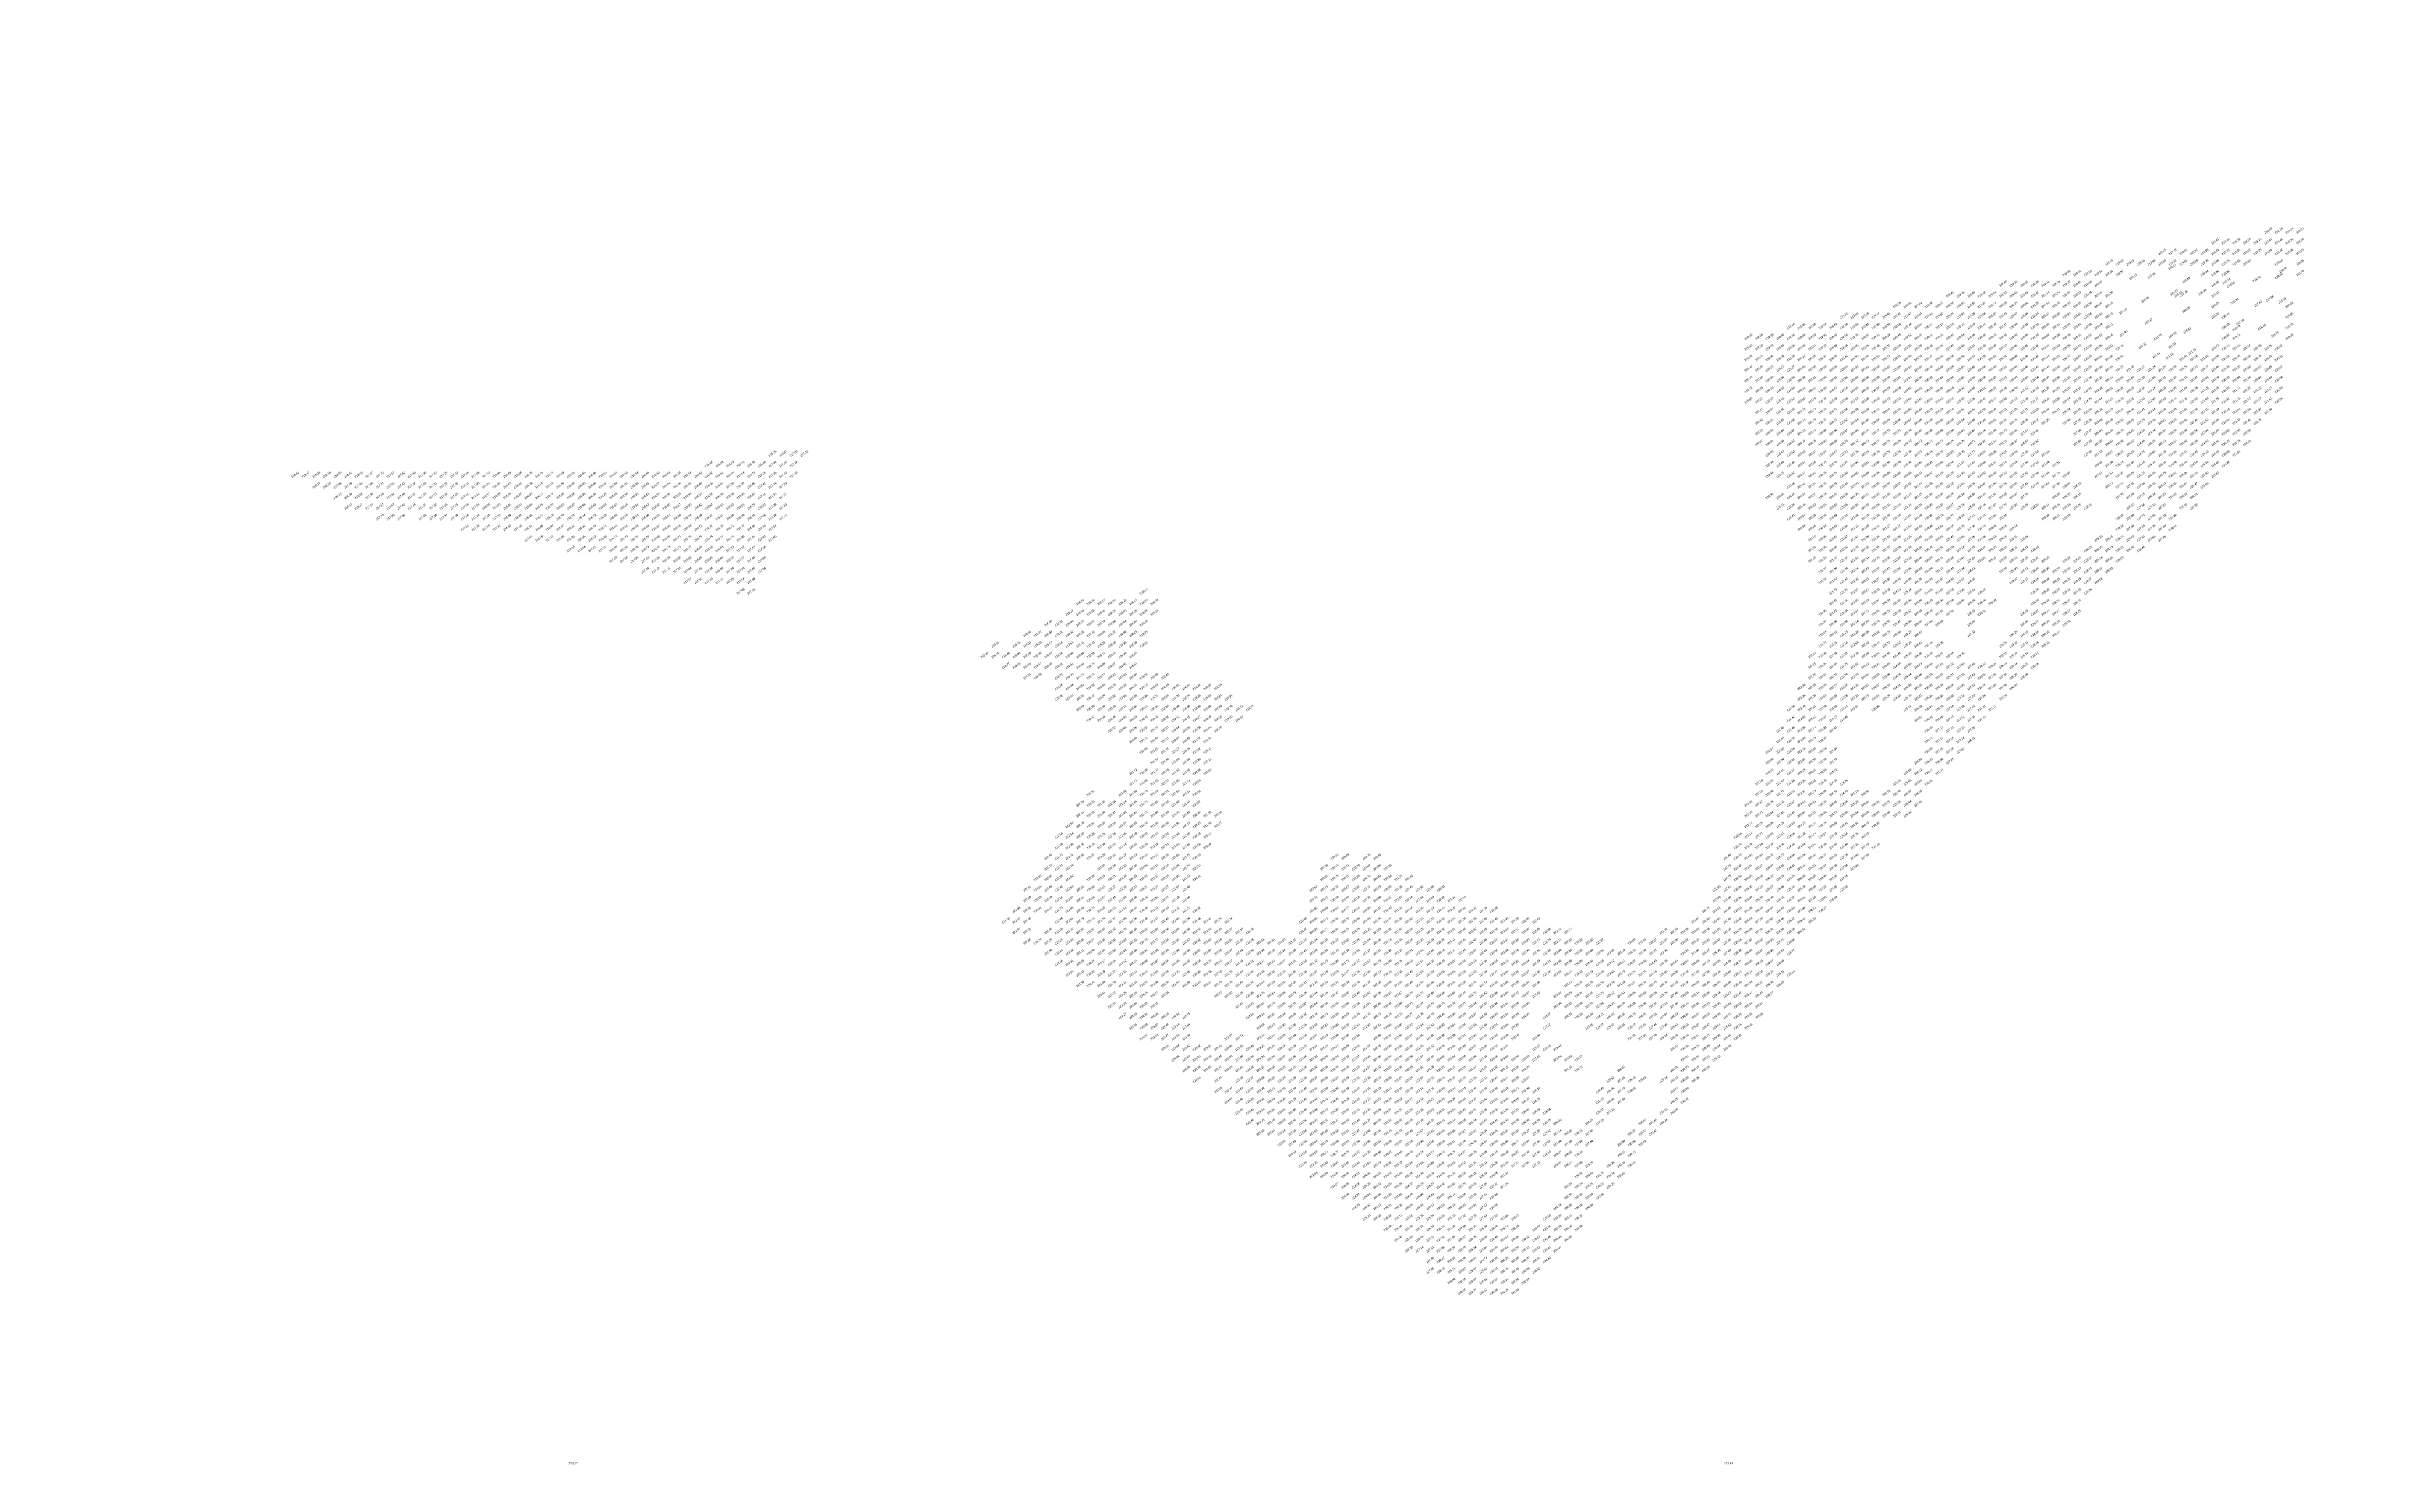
# Paper-space layout 'IIITD COLLAGE' of a CAD drawing. Extents: x -32 to 1063, y 30 to 698.
# The model-space entities are those that its viewports show. They can reach past a viewport. Long polylines and large blocks are cut down to what shows.
import ezdxf

# ---------------------------------------------------------------- set-up
doc = ezdxf.new("R2010")
doc.units = 0
doc.header["$MEASUREMENT"] = 0
doc.layers.add('SPOT LEVEL', color=8, linetype='Continuous')
doc.layers.get('Defpoints').off()

msp = doc.modelspace()

# ---------------------------------------------------------------- texts
at = {"layer": 'SPOT LEVEL'}
for s, p in [('219.07', (3252.6, 5323.2, 442.5)), ('219.16', (3257.6, 5323.2, 442.6)), ('219.16', (3262.6, 5323.2, 442.6)), ('219.24', (3267.6, 5323.2, 442.7)), ('219.49', (3177.6, 5308.2, 442.9)), ('219.50', (3182.6, 5308.2, 442.9)), ('219.56', (3187.6, 5308.2, 443)), ('219.55', (3192.6, 5308.2, 443)), ('219.56', (3197.6, 5308.2, 443)), ('219.49', (3202.6, 5313.2, 442.9)), ('219.59', (3202.6, 5308.2, 443)), ('219.48', (3207.6, 5313.2, 442.9)), ('219.62', (3207.6, 5308.2, 443)), ('219.51', (3212.6, 5313.2, 442.9)), ('219.65', (3212.6, 5308.2, 443.1)), ('219.57', (3217.6, 5313.2, 443)), ('219.69', (3217.6, 5308.2, 443.1)), ('219.66', (3222.6, 5313.2, 443.1)), ('219.79', (3222.6, 5308.2, 443.2)), ('219.41', (3227.6, 5318.2, 442.8)), ('219.65', (3227.6, 5313.2, 443.1)), ('219.86', (3227.6, 5308.2, 443.3)), ('219.40', (3232.6, 5318.2, 442.8)), ('219.59', (3232.6, 5313.2, 443)), ('219.75', (3232.6, 5308.2, 443.2)), ('219.23', (3237.6, 5318.2, 442.7)), ('219.51', (3237.6, 5313.2, 442.9)), ('219.65', (3237.6, 5308.2, 443.1)), ('219.16', (3242.6, 5318.2, 442.6)), ('219.37', (3242.6, 5313.2, 442.8)), ('219.60', (3242.6, 5308.2, 443)), ('219.33', (3247.6, 5318.2, 442.7)), ('219.39', (3247.6, 5313.2, 442.8)), ('219.43', (3252.6, 5318.2, 442.8)), ('219.45', (3252.6, 5313.2, 442.9)), ('219.48', (3257.6, 5318.2, 442.9)), ('219.42', (3257.6, 5313.2, 442.8)), ('219.60', (3257.6, 5308.2, 443)), ('219.26', (3262.6, 5318.2, 442.7)), ('219.38', (3262.6, 5313.2, 442.8)), ('219.10', (3267.6, 5318.2, 442.5)), ('219.02', (3267.6, 5313.2, 442.4)), ('218.85', (3267.6, 5308.2, 442.3)), ('219.40', (3127.6, 5298.2, 442.8)), ('219.33', (3132.6, 5298.2, 442.8)), ('219.51', (3137.6, 5298.2, 442.9)), ('219.39', (3142.6, 5298.2, 442.8)), ('219.41', (3147.6, 5298.2, 442.8)), ('219.78', (3152.6, 5298.2, 443.2)), ('219.41', (3157.6, 5303.2, 442.8)), ('219.75', (3157.6, 5298.2, 443.2)), ('219.61', (3162.6, 5303.2, 443)), ('219.86', (3162.6, 5298.2, 443.3)), ('219.53', (3167.6, 5303.2, 442.9)), ('219.99', (3167.6, 5298.2, 443.4)), ('219.54', (3172.6, 5303.2, 443)), ('220.07', (3172.6, 5298.2, 443.5)), ('219.56', (3177.6, 5303.2, 443)), ('219.87', (3182.6, 5303.2, 443.3)), ('220.12', (3188.9, 5301.4, 440.4)), ('220.08', (3197.6, 5302.1, 440.3)), ('220.11', (3207.3, 5306.2, 440.4)), ('219.83', (3213.9, 5299.9, 440.1)), ('219.84', (3222.6, 5303.2, 443.3)), ('219.86', (3227.6, 5303.2, 443.3)), ('219.96', (3227.6, 5298.2, 443.4)), ('219.85', (3232.6, 5303.2, 443.3)), ('219.76', (3232.9, 5299.4, 439.5)), ('218.53', (3235, 5297.8, 438.2)), ('218.06', (3247.2, 5300.4, 437.7)), ('218.30', (3257.6, 5301.9, 437.9)), ('219.66', (3259.7, 5304.8, 439.3)), ('218.79', (3267.6, 5303.2, 442.2)), ('219.39', (3077.6, 5288.2, 442.8)), ('219.41', (3082.6, 5288.2, 442.8)), ('219.42', (3087.6, 5288.2, 442.8)), ('219.38', (3092.6, 5288.2, 442.8)), ('219.47', (3097.6, 5288.2, 442.9)), ('219.43', (3102.6, 5293.2, 442.8)), ('219.53', (3102.6, 5288.2, 442.9)), ('219.38', (3107.6, 5293.2, 442.8)), ('219.69', (3107.6, 5288.2, 443.1)), ('219.40', (3112.6, 5293.2, 442.8)), ('219.68', (3112.6, 5288.2, 443.1)), ('219.42', (3117.6, 5293.2, 442.8)), ('219.67', (3117.6, 5288.2, 443.1)), ('219.64', (3122.6, 5293.2, 443.1)), ('219.74', (3122.6, 5288.2, 443.2)), ('219.82', (3127.6, 5293.2, 443.2)), ('220.38', (3127.6, 5288.2, 443.8)), ('219.83', (3132.6, 5293.2, 443.2)), ('220.35', (3132.6, 5288.2, 443.8)), ('220.03', (3137.6, 5293.2, 443.4)), ('220.41', (3137.6, 5288.2, 443.8)), ('219.47', (3142.6, 5293.2, 442.9)), ('220.35', (3142.6, 5288.2, 443.8)), ('220.14', (3147.6, 5293.2, 443.6)), ('220.54', (3147.6, 5288.2, 444)), ('220.14', (3152.6, 5293.2, 443.6)), ('220.46', (3152.6, 5288.2, 443.9)), ('220.07', (3157.6, 5293.2, 443.5)), ('220.38', (3157.6, 5288.2, 443.8)), ('220.12', (3162.6, 5293.2, 443.5)), ('220.38', (3162.6, 5288.2, 443.8)), ('220.24', (3167.6, 5293.2, 443.7)), ('220.50', (3167.6, 5288.2, 443.9)), ('220.37', (3172.6, 5293.2, 443.8)), ('220.47', (3172.6, 5288.2, 443.9)), ('220.38', (3177.6, 5293.2, 443.8)), ('220.43', (3177.6, 5288.2, 443.8)), ('220.96', (3194.6, 5290.7, 441.2)), ('220.22', (3208.2, 5294, 440.5)), ('218.31', (3210.2, 5293.3, 438.6)), ('218.26', (3212.7, 5293.6, 438.5)), ('220.30', (3213.9, 5285.9, 440.6)), ('220.09', (3221.7, 5294.2, 440.2)), ('220.12', (3227.6, 5293.2, 443.5)), ('220.28', (3227.6, 5288.2, 443.7)), ('218.34', (3236.8, 5290, 438)), ('217.63', (3247.9, 5288.8, 437.3)), ('217.96', (3253.4, 5291.2, 437.6)), ('219.38', (3259.2, 5290.3, 439)), ('220.09', (3262.6, 5288.2, 443.5)), ('219.24', (3027.6, 5278.2, 442.7)), ('219.31', (3032.6, 5278.2, 442.7)), ('219.50', (3037.6, 5278.2, 442.9)), ('219.44', (3042.6, 5278.2, 442.9)), ('219.42', (3047.6, 5278.2, 442.8)), ('219.31', (3052.6, 5283.2, 442.7)), ('219.39', (3052.6, 5278.2, 442.8)), ('219.40', (3057.6, 5283.2, 442.8)), ('219.56', (3057.6, 5278.2, 443)), ('219.48', (3062.6, 5283.2, 442.9)), ('219.80', (3062.6, 5278.2, 443.2)), ('219.44', (3067.6, 5283.2, 442.9)), ('219.88', (3067.6, 5278.2, 443.3)), ('219.45', (3072.6, 5283.2, 442.9)), ('219.83', (3072.6, 5278.2, 443.2)), ('219.43', (3077.6, 5283.2, 442.8)), ('219.60', (3077.6, 5278.2, 443)), ('219.47', (3082.6, 5283.2, 442.9)), ('220.34', (3082.6, 5278.2, 443.8)), ('219.55', (3087.6, 5283.2, 443)), ('220.07', (3087.6, 5278.2, 443.5)), ('219.61', (3092.6, 5283.2, 443)), ('220.17', (3092.6, 5278.2, 443.6)), ('219.60', (3097.6, 5283.2, 443)), ('220.14', (3097.6, 5278.2, 443.6)), ('219.75', (3102.6, 5283.2, 443.2)), ('220.13', (3102.6, 5278.2, 443.6)), ('219.99', (3107.6, 5283.2, 443.4)), ('220.21', (3107.6, 5278.2, 443.6)), ('219.98', (3112.6, 5283.2, 443.4)), ('220.28', (3112.6, 5278.2, 443.7)), ('219.96', (3117.6, 5283.2, 443.4)), ('220.44', (3117.6, 5278.2, 443.9)), ('220.09', (3122.6, 5283.2, 443.5)), ('220.45', (3122.6, 5278.2, 443.9)), ('220.49', (3127.6, 5283.2, 443.9)), ('220.47', (3127.6, 5278.2, 443.9)), ('220.47', (3132.6, 5283.2, 443.9)), ('220.46', (3132.6, 5278.2, 443.9)), ('220.44', (3137.6, 5283.2, 443.9)), ('220.45', (3137.6, 5278.2, 443.9)), ('220.39', (3142.6, 5283.2, 443.8)), ('220.39', (3142.6, 5278.2, 443.8)), ('220.57', (3147.6, 5283.2, 444)), ('220.59', (3147.6, 5278.2, 444)), ('220.58', (3152.6, 5283.2, 444)), ('220.61', (3152.6, 5278.2, 444)), ('220.60', (3157.6, 5283.2, 444)), ('220.62', (3157.6, 5278.2, 444)), ('220.61', (3162.6, 5283.2, 444)), ('220.61', (3162.6, 5278.2, 444)), ('220.56', (3167.6, 5283.2, 444)), ('220.55', (3167.6, 5278.2, 444)), ('220.50', (3172.6, 5283.2, 443.9)), ('220.48', (3172.6, 5278.2, 443.9)), ('220.42', (3177.6, 5283.2, 443.8)), ('220.41', (3177.6, 5278.2, 443.8)), ('220.49', (3184.2, 5285.2, 440.8)), ('221.40', (3184.4, 5274.8, 441.7)), ('220.27', (3196.2, 5280.5, 440.5)), ('219.82', (3214.4, 5276.2, 440.1)), ('220.39', (3227.6, 5283.2, 443.8)), ('220.41', (3232.6, 5283.2, 443.8)), ('220.53', (3232.6, 5278.2, 443.9)), ('219.63', (3237.6, 5277.3, 439.3)), ('218.19', (3239.3, 5280.1, 437.8)), ('218.14', (3249.6, 5277.8, 437.8)), ('219.85', (3262.6, 5283.2, 443.3)), ('219.75', (3262.6, 5278.2, 443.2)), ('219.25', (3007.6, 5273.2, 442.7)), ('219.43', (3007.6, 5268.2, 442.8)), ('219.39', (3012.6, 5273.2, 442.8)), ('219.59', (3012.6, 5268.2, 443)), ('219.49', (3017.6, 5273.2, 442.9)), ('219.60', (3017.6, 5268.2, 443)), ('219.46', (3022.6, 5273.2, 442.9)), ('219.60', (3022.6, 5268.2, 443)), ('219.38', (3027.6, 5273.2, 442.8)), ('219.59', (3027.6, 5268.2, 443)), ('219.68', (3032.6, 5273.2, 443.1)), ('220.09', (3032.6, 5268.2, 443.5)), ('219.93', (3037.6, 5273.2, 443.3)), ('220.31', (3037.6, 5268.2, 443.7)), ('219.81', (3042.6, 5273.2, 443.2)), ('220.18', (3042.6, 5268.2, 443.6)), ('219.68', (3047.6, 5273.2, 443.1)), ('219.99', (3047.6, 5268.2, 443.4)), ('219.58', (3052.6, 5273.2, 443)), ('219.94', (3052.6, 5268.2, 443.4)), ('219.75', (3057.6, 5273.2, 443.2)), ('220.05', (3057.6, 5268.2, 443.5)), ('219.97', (3062.6, 5273.2, 443.4)), ('220.26', (3062.6, 5268.2, 443.7)), ('220.21', (3067.6, 5273.2, 443.6)), ('220.48', (3067.6, 5268.2, 443.9)), ('220.29', (3072.6, 5273.2, 443.7)), ('220.75', (3072.6, 5268.2, 444.2)), ('220.49', (3077.6, 5273.2, 443.9)), ('220.59', (3077.6, 5268.2, 444)), ('220.52', (3082.6, 5273.2, 443.9)), ('220.55', (3082.6, 5268.2, 444)), ('220.47', (3087.6, 5273.2, 443.9)), ('220.50', (3087.6, 5268.2, 443.9)), ('220.44', (3092.6, 5273.2, 443.9)), ('220.45', (3092.6, 5268.2, 443.9)), ('220.44', (3097.6, 5273.2, 443.9)), ('220.46', (3097.6, 5268.2, 443.9)), ('220.45', (3102.6, 5273.2, 443.9)), ('220.48', (3102.6, 5268.2, 443.9)), ('220.44', (3107.6, 5273.2, 443.9)), ('220.49', (3107.6, 5268.2, 443.9)), ('220.45', (3112.6, 5273.2, 443.9)), ('220.51', (3112.6, 5268.2, 443.9)), ('220.45', (3117.6, 5273.2, 443.9)), ('220.49', (3117.6, 5268.2, 443.9)), ('220.46', (3122.6, 5273.2, 443.9)), ('220.49', (3122.6, 5268.2, 443.9)), ('220.46', (3127.6, 5273.2, 443.9)), ('220.52', (3127.6, 5268.2, 443.9)), ('220.46', (3132.6, 5273.2, 443.9)), ('220.48', (3132.6, 5268.2, 443.9)), ('220.44', (3137.6, 5273.2, 443.9)), ('220.45', (3137.6, 5268.2, 443.9)), ('220.39', (3142.6, 5273.2, 443.8)), ('220.42', (3142.6, 5268.2, 443.8)), ('220.62', (3147.6, 5273.2, 444)), ('220.47', (3147.6, 5268.2, 443.9)), ('220.58', (3152.6, 5273.2, 444)), ('220.53', (3152.6, 5268.2, 443.9)), ('220.59', (3157.6, 5273.2, 444)), ('220.59', (3157.6, 5268.2, 444)), ('220.61', (3162.6, 5273.2, 444)), ('220.62', (3162.6, 5268.2, 444)), ('220.57', (3167.6, 5273.2, 444)), ('220.59', (3167.6, 5268.2, 444)), ('220.50', (3172.6, 5273.2, 443.9)), ('220.55', (3172.6, 5268.2, 444)), ('220.45', (3177.6, 5273.2, 443.9)), ('220.51', (3177.6, 5268.2, 443.9)), ('220.46', (3182.6, 5268.2, 443.9)), ('222.22', (3193.4, 5269, 442.5)), ('222.12', (3199.8, 5264.6, 442.4)), ('220.75', (3200.6, 5273.1, 441)), ('221.18', (3206.1, 5264.1, 441.5)), ('221.35', (3207.3, 5269.1, 441.6)), ('220.15', (3207.5, 5274.1, 440.4)), ('221.15', (3216.8, 5266.3, 441.4)), ('220.77', (3227.6, 5268.2, 444.2)), ('220.62', (3232.6, 5273.2, 444)), ('220.71', (3232.6, 5268.2, 444.1)), ('220.71', (3237.6, 5273.2, 444.1)), ('220.66', (3237.6, 5268.2, 444.1)), ('220.65', (3242.6, 5268.2, 444.1)), ('220.69', (3247.6, 5268.2, 444.1)), ('220.76', (3252.6, 5268.2, 444.2)), ('219.70', (3255.8, 5274.3, 439.3)), ('220.67', (3257.6, 5268.2, 444.1)), ('220.20', (3262.6, 5273.2, 443.6)), ('219.69', (3007.6, 5263.2, 443.1)), ('220.49', (3007.6, 5258.2, 443.9)), ('220.45', (3007.6, 5253.2, 443.9)), ('219.76', (3012.6, 5263.2, 443.2)), ('220.43', (3012.6, 5258.2, 443.8)), ('220.55', (3012.6, 5253.2, 444)), ('219.90', (3017.6, 5263.2, 443.3)), ('220.33', (3017.6, 5258.2, 443.7)), ('220.55', (3017.6, 5253.2, 444)), ('219.96', (3022.6, 5263.2, 443.4)), ('220.23', (3022.6, 5258.2, 443.6)), ('220.50', (3022.6, 5253.2, 443.9)), ('219.85', (3027.6, 5263.2, 443.3)), ('220.27', (3027.6, 5258.2, 443.7)), ('220.55', (3027.6, 5253.2, 444)), ('220.24', (3032.6, 5263.2, 443.7)), ('220.55', (3032.6, 5258.2, 444)), ('220.58', (3032.6, 5253.2, 444)), ('220.55', (3037.6, 5263.2, 444)), ('220.58', (3037.6, 5258.2, 444)), ('220.61', (3037.6, 5253.2, 444)), ('220.37', (3042.6, 5263.2, 443.8)), ('220.59', (3042.6, 5258.2, 444)), ('220.63', (3042.6, 5253.2, 444.1)), ('220.34', (3047.6, 5263.2, 443.8)), ('220.59', (3047.6, 5258.2, 444)), ('220.63', (3047.6, 5253.2, 444.1)), ('220.42', (3052.6, 5263.2, 443.8)), ('220.59', (3052.6, 5258.2, 444)), ('220.63', (3052.6, 5253.2, 444)), ('220.50', (3057.6, 5263.2, 443.9)), ('220.58', (3057.6, 5258.2, 444)), ('220.60', (3057.6, 5253.2, 444)), ('220.56', (3062.6, 5263.2, 444)), ('220.61', (3062.6, 5258.2, 444)), ('220.66', (3062.6, 5253.2, 444.1)), ('220.64', (3067.6, 5263.2, 444.1)), ('220.59', (3067.6, 5258.2, 444)), ('220.58', (3067.6, 5253.2, 444)), ('220.72', (3072.6, 5263.2, 444.1)), ('220.63', (3072.6, 5258.2, 444)), ('220.59', (3072.6, 5253.2, 444)), ('220.61', (3077.6, 5263.2, 444)), ('220.69', (3077.6, 5258.2, 444.1)), ('220.61', (3077.6, 5253.2, 444)), ('220.56', (3082.6, 5263.2, 444)), ('220.58', (3082.6, 5258.2, 444)), ('220.59', (3082.6, 5253.2, 444)), ('220.52', (3087.6, 5263.2, 443.9)), ('220.53', (3087.6, 5258.2, 444)), ('220.55', (3087.6, 5253.2, 444)), ('220.47', (3092.6, 5263.2, 443.9)), ('220.49', (3092.6, 5258.2, 443.9)), ('220.63', (3092.6, 5253.2, 444)), ('220.44', (3097.6, 5263.2, 443.9)), ('220.59', (3097.6, 5258.2, 444)), ('220.64', (3097.6, 5253.2, 444.1)), ('220.54', (3102.6, 5263.2, 444)), ('220.69', (3102.6, 5258.2, 444.1)), ('220.64', (3102.6, 5253.2, 444.1)), ('220.59', (3107.6, 5263.2, 444)), ('220.65', (3107.6, 5258.2, 444.1)), ('220.62', (3107.6, 5253.2, 444)), ('220.57', (3112.6, 5263.2, 444)), ('220.60', (3112.6, 5258.2, 444)), ('220.59', (3112.6, 5253.2, 444)), ('220.55', (3117.6, 5263.2, 444)), ('220.58', (3117.6, 5258.2, 444)), ('220.58', (3117.6, 5253.2, 444)), ('220.51', (3122.6, 5263.2, 443.9)), ('220.53', (3122.6, 5258.2, 443.9)), ('220.52', (3122.6, 5253.2, 443.9)), ('220.51', (3127.6, 5263.2, 443.9)), ('220.51', (3127.6, 5258.2, 443.9)), ('220.51', (3127.6, 5253.2, 443.9)), ('220.48', (3132.6, 5263.2, 443.9)), ('220.48', (3132.6, 5258.2, 443.9)), ('220.49', (3132.6, 5253.2, 443.9)), ('220.46', (3137.6, 5263.2, 443.9)), ('220.46', (3137.6, 5258.2, 443.9)), ('220.48', (3137.6, 5253.2, 443.9)), ('220.42', (3142.6, 5263.2, 443.8)), ('220.43', (3142.6, 5258.2, 443.8)), ('220.58', (3142.6, 5253.2, 444)), ('220.44', (3147.6, 5263.2, 443.9)), ('220.43', (3147.6, 5258.2, 443.8)), ('220.59', (3147.6, 5253.2, 444)), ('220.51', (3152.6, 5263.2, 443.9)), ('220.55', (3152.6, 5258.2, 444)), ('220.80', (3152.6, 5253.2, 444.2)), ('220.57', (3157.6, 5263.2, 444)), ('220.67', (3157.6, 5258.2, 444.1)), ('221.01', (3157.6, 5253.2, 444.4)), ('220.67', (3162.6, 5263.2, 444.1)), ('220.85', (3162.6, 5258.2, 444.3)), ('221.23', (3162.6, 5253.2, 444.6)), ('220.83', (3167.6, 5263.2, 444.2)), ('221.05', (3167.6, 5258.2, 444.5)), ('221.18', (3167.6, 5253.2, 444.6)), ('220.61', (3172.6, 5263.2, 444)), ('220.98', (3172.6, 5258.2, 444.4)), ('221.27', (3172.6, 5253.2, 444.7)), ('220.56', (3177.6, 5263.2, 444)), ('220.96', (3177.6, 5258.2, 444.4)), ('222.14', (3177.6, 5253.2, 445.6)), ('220.51', (3182.6, 5263.2, 443.9)), ('221.32', (3182.6, 5258.2, 444.7)), ('222.01', (3182.6, 5253.2, 445.4)), ('221.18', (3187.6, 5258.2, 444.6)), ('221.45', (3187.6, 5253.2, 444.9)), ('221.33', (3192.6, 5258.2, 444.7)), ('221.39', (3192.6, 5253.2, 444.8)), ('221.34', (3197.6, 5258.2, 444.8)), ('221.55', (3197.6, 5253.2, 445)), ('221.30', (3202.6, 5258.2, 444.7)), ('221.51', (3202.6, 5253.2, 444.9)), ('220.98', (3207.6, 5258.2, 444.4)), ('221.39', (3207.6, 5253.2, 444.8)), ('221.06', (3212.6, 5263.2, 444.5)), ('220.75', (3212.6, 5258.2, 444.2)), ('221.13', (3212.6, 5253.2, 444.5)), ('221.04', (3217.6, 5263.2, 444.5)), ('220.72', (3217.6, 5258.2, 444.1)), ('220.87', (3217.6, 5253.2, 444.3)), ('221.00', (3222.6, 5263.2, 444.4)), ('220.77', (3222.6, 5258.2, 444.2)), ('220.93', (3222.6, 5253.2, 444.3)), ('220.56', (3227.6, 5263.2, 444)), ('220.48', (3227.6, 5258.2, 443.9)), ('220.76', (3227.6, 5253.2, 444.2)), ('220.31', (3232.6, 5263.2, 443.7)), ('219.78', (3232.6, 5258.2, 443.2)), ('220.53', (3232.6, 5253.2, 443.9)), ('220.45', (3237.6, 5263.2, 443.9)), ('220.20', (3237.6, 5258.2, 443.6)), ('220.66', (3237.6, 5253.2, 444.1)), ('220.66', (3242.6, 5263.2, 444.1)), ('220.62', (3242.6, 5258.2, 444)), ('221.08', (3242.6, 5253.2, 444.5)), ('220.75', (3247.6, 5263.2, 444.2)), ('220.83', (3247.6, 5258.2, 444.2)), ('220.98', (3247.6, 5253.2, 444.4)), ('220.81', (3252.6, 5263.2, 444.2)), ('220.86', (3252.6, 5258.2, 444.3)), ('220.90', (3252.6, 5253.2, 444.3)), ('220.81', (3257.6, 5263.2, 444.2)), ('220.97', (3257.6, 5258.2, 444.4)), ('221.58', (3257.6, 5253.2, 445)), ('219.72', (3007.6, 5248.2, 443.1)), ('219.82', (3007.6, 5243.2, 443.2)), ('220.28', (3012.6, 5248.2, 443.7)), ('220.37', (3012.6, 5243.2, 443.8)), ('220.58', (3017.6, 5248.2, 444)), ('220.57', (3017.6, 5243.2, 444)), ('220.58', (3022.6, 5248.2, 444)), ('220.62', (3022.6, 5243.2, 444)), ('220.59', (3027.6, 5248.2, 444)), ('220.63', (3027.6, 5243.2, 444)), ('220.61', (3032.6, 5248.2, 444)), ('220.65', (3032.6, 5243.2, 444.1)), ('220.64', (3037.6, 5248.2, 444.1)), ('220.70', (3037.6, 5243.2, 444.1)), ('220.66', (3042.6, 5248.2, 444.1)), ('220.70', (3042.6, 5243.2, 444.1)), ('220.67', (3047.6, 5248.2, 444.1)), ('220.69', (3047.6, 5243.2, 444.1)), ('220.65', (3052.6, 5248.2, 444.1)), ('220.69', (3052.6, 5243.2, 444.1)), ('220.65', (3057.6, 5248.2, 444.1)), ('220.53', (3057.6, 5243.2, 443.9)), ('220.56', (3062.6, 5248.2, 444)), ('220.58', (3062.6, 5243.2, 444)), ('220.59', (3067.6, 5248.2, 444)), ('220.63', (3067.6, 5243.2, 444)), ('220.59', (3072.6, 5248.2, 444)), ('220.63', (3072.6, 5243.2, 444)), ('220.59', (3077.6, 5248.2, 444)), ('220.63', (3077.6, 5243.2, 444)), ('220.60', (3082.6, 5248.2, 444)), ('220.62', (3082.6, 5243.2, 444)), ('220.61', (3087.6, 5248.2, 444)), ('220.61', (3087.6, 5243.2, 444)), ('220.60', (3092.6, 5248.2, 444)), ('220.61', (3092.6, 5243.2, 444)), ('220.60', (3097.6, 5248.2, 444)), ('220.61', (3097.6, 5243.2, 444)), ('220.59', (3102.6, 5248.2, 444)), ('220.61', (3102.6, 5243.2, 444)), ('220.58', (3107.6, 5248.2, 444)), ('220.60', (3107.6, 5243.2, 444)), ('220.55', (3112.6, 5248.2, 444)), ('220.56', (3112.6, 5243.2, 444)), ('220.51', (3117.6, 5248.2, 443.9)), ('220.47', (3117.6, 5243.2, 443.9)), ('220.52', (3122.6, 5248.2, 443.9)), ('220.47', (3122.6, 5243.2, 443.9)), ('220.46', (3127.6, 5248.2, 443.9)), ('220.88', (3127.6, 5243.2, 444.3)), ('220.66', (3132.6, 5248.2, 444.1)), ('221.53', (3132.6, 5243.2, 445)), ('221.62', (3137.6, 5248.2, 445)), ('221.39', (3137.6, 5243.2, 444.8)), ('221.33', (3142.6, 5248.2, 444.8)), ('221.27', (3142.6, 5243.2, 444.7)), ('221.29', (3147.6, 5248.2, 444.7)), ('223.15', (3147.6, 5243.2, 446.6)), ('221.92', (3152.6, 5248.2, 445.3)), ('223.99', (3152.6, 5243.2, 447.4)), ('221.60', (3157.6, 5248.2, 445)), ('224.54', (3157.6, 5243.2, 448)), ('223.14', (3162.6, 5248.2, 446.6)), ('225.19', (3162.6, 5243.2, 448.6)), ('222.61', (3167.6, 5248.2, 446)), ('224.75', (3167.6, 5243.2, 448.2)), ('222.32', (3172.6, 5248.2, 445.7)), ('224.44', (3172.6, 5243.2, 447.9)), ('223.31', (3177.6, 5248.2, 446.7)), ('224.11', (3177.6, 5243.2, 447.5)), ('222.82', (3182.6, 5248.2, 446.2)), ('223.73', (3182.6, 5243.2, 447.1)), ('222.28', (3187.6, 5248.2, 445.7)), ('223.35', (3187.6, 5243.2, 446.8)), ('222.14', (3192.6, 5248.2, 445.6)), ('222.91', (3192.6, 5243.2, 446.3)), ('222.24', (3197.6, 5248.2, 445.7)), ('222.80', (3197.6, 5243.2, 446.2)), ('222.06', (3202.6, 5248.2, 445.5)), ('222.62', (3202.6, 5243.2, 446)), ('221.92', (3207.6, 5248.2, 445.3)), ('222.44', (3207.6, 5243.2, 445.9)), ('221.69', (3212.6, 5248.2, 445.1)), ('222.25', (3212.6, 5243.2, 445.7)), ('221.39', (3217.6, 5248.2, 444.8)), ('221.91', (3217.6, 5243.2, 445.3)), ('221.26', (3222.6, 5248.2, 444.7)), ('221.69', (3222.6, 5243.2, 445.1)), ('221.35', (3227.6, 5248.2, 444.8)), ('221.75', (3227.6, 5243.2, 445.2)), ('221.59', (3232.6, 5248.2, 445)), ('221.87', (3232.6, 5243.2, 445.3)), ('221.71', (3237.6, 5248.2, 445.1)), ('221.76', (3237.6, 5243.2, 445.2)), ('221.37', (3242.6, 5248.2, 444.8)), ('221.62', (3242.6, 5243.2, 445)), ('221.22', (3247.6, 5248.2, 444.6)), ('221.57', (3247.6, 5243.2, 445)), ('221.27', (3252.6, 5248.2, 444.7)), ('221.81', (3252.6, 5243.2, 445.2)), ('221.59', (3257.6, 5248.2, 445)), ('222.94', (3257.6, 5243.2, 446.4)), ('220.47', (3012.6, 5238.2, 443.9)), ('220.52', (3012.6, 5233.2, 443.9)), ('220.57', (3017.6, 5238.2, 444)), ('220.56', (3017.6, 5233.2, 444)), ('220.61', (3022.6, 5238.2, 444)), ('220.60', (3022.6, 5233.2, 444)), ('220.65', (3027.6, 5238.2, 444.1)), ('220.68', (3027.6, 5233.2, 444.1)), ('220.73', (3032.6, 5238.2, 444.1)), ('220.74', (3032.6, 5233.2, 444.2)), ('220.72', (3037.6, 5238.2, 444.1)), ('220.73', (3037.6, 5233.2, 444.1)), ('220.71', (3042.6, 5238.2, 444.1)), ('220.72', (3042.6, 5233.2, 444.1)), ('220.71', (3047.6, 5238.2, 444.1)), ('220.72', (3047.6, 5233.2, 444.1)), ('220.64', (3052.6, 5238.2, 444.1)), ('220.62', (3052.6, 5233.2, 444)), ('220.58', (3057.6, 5238.2, 444)), ('220.64', (3057.6, 5233.2, 444.1)), ('220.60', (3062.6, 5238.2, 444)), ('220.66', (3062.6, 5233.2, 444.1)), ('220.64', (3067.6, 5238.2, 444.1)), ('220.68', (3067.6, 5233.2, 444.1)), ('220.66', (3072.6, 5238.2, 444.1)), ('220.69', (3072.6, 5233.2, 444.1)), ('220.66', (3077.6, 5238.2, 444.1)), ('220.68', (3077.6, 5233.2, 444.1)), ('220.65', (3082.6, 5238.2, 444.1)), ('220.67', (3082.6, 5233.2, 444.1)), ('220.64', (3087.6, 5238.2, 444.1)), ('220.66', (3087.6, 5233.2, 444.1)), ('220.63', (3092.6, 5238.2, 444)), ('220.65', (3092.6, 5233.2, 444.1)), ('220.63', (3097.6, 5238.2, 444)), ('220.65', (3097.6, 5233.2, 444.1)), ('220.62', (3102.6, 5238.2, 444)), ('220.64', (3102.6, 5233.2, 444.1)), ('220.62', (3107.6, 5238.2, 444)), ('220.64', (3107.6, 5233.2, 444.1)), ('220.62', (3112.6, 5238.2, 444)), ('220.64', (3112.6, 5233.2, 444.1)), ('220.53', (3117.6, 5238.2, 443.9)), ('220.63', (3117.6, 5233.2, 444)), ('220.49', (3122.6, 5238.2, 443.9)), ('220.81', (3122.6, 5233.2, 444.2)), ('221.51', (3127.6, 5238.2, 444.9)), ('221.21', (3127.6, 5233.2, 444.6)), ('221.50', (3132.6, 5238.2, 444.9)), ('221.71', (3132.6, 5233.2, 445.1)), ('221.71', (3137.6, 5238.2, 445.1)), ('224.16', (3137.6, 5233.2, 447.6)), ('223.93', (3142.6, 5238.2, 447.4)), ('225.37', (3142.6, 5233.2, 448.8)), ('225.09', (3147.6, 5238.2, 448.5)), ('226.25', (3147.6, 5233.2, 449.7)), ('226.11', (3152.6, 5238.2, 449.5)), ('226.54', (3157.6, 5238.2, 450)), ('227.43', (3157.6, 5233.2, 450.8)), ('226.51', (3162.6, 5238.2, 449.9)), ('227.15', (3162.6, 5233.2, 450.6)), ('225.53', (3167.6, 5238.2, 448.9)), ('226.35', (3167.6, 5233.2, 449.8)), ('225.16', (3172.6, 5238.2, 448.6)), ('225.88', (3172.6, 5233.2, 449.3)), ('224.79', (3177.6, 5238.2, 448.2)), ('225.48', (3177.6, 5233.2, 448.9)), ('224.41', (3182.6, 5238.2, 447.8)), ('225.10', (3182.6, 5233.2, 448.5)), ('224.04', (3187.6, 5238.2, 447.5)), ('224.55', (3187.6, 5233.2, 448)), ('223.41', (3192.6, 5238.2, 446.8)), ('223.75', (3192.6, 5233.2, 447.2)), ('223.14', (3197.6, 5238.2, 446.6)), ('223.39', (3197.6, 5233.2, 446.8)), ('223.06', (3202.6, 5238.2, 446.5)), ('223.21', (3202.6, 5233.2, 446.6)), ('222.98', (3207.6, 5238.2, 446.4)), ('223.13', (3207.6, 5233.2, 446.5)), ('222.81', (3212.6, 5238.2, 446.2)), ('222.91', (3212.6, 5233.2, 446.3)), ('222.34', (3217.6, 5238.2, 445.8)), ('222.46', (3217.6, 5233.2, 445.9)), ('222.15', (3222.6, 5238.2, 445.6)), ('222.52', (3222.6, 5233.2, 445.9)), ('222.18', (3227.6, 5238.2, 445.6)), ('222.84', (3227.6, 5233.2, 446.3)), ('222.16', (3232.6, 5238.2, 445.6)), ('222.59', (3232.6, 5233.2, 446)), ('222.04', (3237.6, 5238.2, 445.5)), ('222.48', (3237.6, 5233.2, 445.9)), ('221.94', (3242.6, 5238.2, 445.4)), ('222.41', (3242.6, 5233.2, 445.8)), ('221.97', (3247.6, 5238.2, 445.4)), ('222.75', (3247.6, 5233.2, 446.2)), ('222.50', (3252.6, 5238.2, 445.9)), ('220.32', (3012.6, 5228.2, 443.7)), ('220.07', (3012.6, 5223.2, 443.5)), ('220.53', (3017.6, 5228.2, 443.9)), ('220.41', (3017.6, 5223.2, 443.8)), ('220.60', (3022.6, 5228.2, 444)), ('220.54', (3022.6, 5223.2, 444)), ('220.67', (3027.6, 5228.2, 444.1)), ('220.63', (3027.6, 5223.2, 444.1)), ('220.73', (3032.6, 5228.2, 444.1)), ('220.72', (3032.6, 5223.2, 444.1)), ('220.74', (3037.6, 5228.2, 444.2)), ('220.76', (3037.6, 5223.2, 444.2)), ('220.69', (3042.6, 5228.2, 444.1)), ('220.60', (3042.6, 5223.2, 444)), ('220.64', (3047.6, 5228.2, 444.1)), ('220.66', (3047.6, 5223.2, 444.1)), ('220.67', (3052.6, 5228.2, 444.1)), ('220.70', (3052.6, 5223.2, 444.1)), ('220.68', (3057.6, 5228.2, 444.1)), ('220.72', (3057.6, 5223.2, 444.1)), ('220.70', (3062.6, 5228.2, 444.1)), ('220.74', (3062.6, 5223.2, 444.2)), ('220.72', (3067.6, 5228.2, 444.1)), ('220.74', (3067.6, 5223.2, 444.2)), ('220.72', (3072.6, 5228.2, 444.1)), ('220.74', (3072.6, 5223.2, 444.2)), ('220.71', (3077.6, 5228.2, 444.1)), ('220.74', (3077.6, 5223.2, 444.2)), ('220.70', (3082.6, 5228.2, 444.1)), ('220.73', (3082.6, 5223.2, 444.1)), ('220.69', (3087.6, 5228.2, 444.1)), ('220.72', (3087.6, 5223.2, 444.1)), ('220.68', (3092.6, 5228.2, 444.1)), ('220.71', (3092.6, 5223.2, 444.1)), ('220.68', (3097.6, 5228.2, 444.1)), ('220.74', (3097.6, 5223.2, 444.2)), ('220.69', (3102.6, 5228.2, 444.1)), ('220.75', (3102.6, 5223.2, 444.2)), ('220.69', (3107.6, 5228.2, 444.1)), ('220.75', (3107.6, 5223.2, 444.2)), ('220.69', (3112.6, 5228.2, 444.1)), ('220.71', (3112.6, 5223.2, 444.1)), ('221.16', (3117.6, 5228.2, 444.6)), ('221.81', (3117.6, 5223.2, 445.2)), ('221.33', (3122.6, 5228.2, 444.7)), ('221.94', (3122.6, 5223.2, 445.4)), ('221.72', (3127.6, 5228.2, 445.1)), ('223.21', (3127.6, 5223.2, 446.6)), ('223.01', (3132.6, 5228.2, 446.4)), ('224.57', (3132.6, 5223.2, 448)), ('223.27', (3137.6, 5228.2, 446.7)), ('226.97', (3137.6, 5223.2, 450.4)), ('227.02', (3142.6, 5228.2, 450.4)), ('227.62', (3142.6, 5223.2, 451)), ('227.84', (3162.6, 5228.2, 451.3)), ('227.97', (3162.6, 5223.2, 451.4)), ('227.17', (3167.6, 5228.2, 450.6)), ('227.80', (3167.6, 5223.2, 451.2)), ('226.60', (3172.6, 5228.2, 450)), ('227.33', (3172.6, 5223.2, 450.7)), ('226.16', (3177.6, 5228.2, 449.6)), ('226.84', (3177.6, 5223.2, 450.3)), ('225.70', (3182.6, 5228.2, 449.1)), ('225.96', (3182.6, 5223.2, 449.4)), ('224.81', (3187.6, 5228.2, 448.2)), ('225.07', (3187.6, 5223.2, 448.5)), ('224.10', (3192.6, 5228.2, 447.5)), ('224.44', (3192.6, 5223.2, 447.9)), ('223.74', (3197.6, 5228.2, 447.2)), ('224.09', (3197.6, 5223.2, 447.5)), ('223.39', (3202.6, 5228.2, 446.8)), ('223.74', (3202.6, 5223.2, 447.2)), ('223.26', (3207.6, 5228.2, 446.7)), ('223.64', (3207.6, 5223.2, 447.1)), ('222.93', (3212.6, 5228.2, 446.3)), ('223.50', (3212.6, 5223.2, 446.9)), ('222.58', (3217.6, 5228.2, 446)), ('223.36', (3217.6, 5223.2, 446.8)), ('222.88', (3222.6, 5228.2, 446.3)), ('223.43', (3222.6, 5223.2, 446.8)), ('223.25', (3227.6, 5228.2, 446.7)), ('223.51', (3227.6, 5223.2, 446.9)), ('223.03', (3232.6, 5228.2, 446.4)), ('223.49', (3232.6, 5223.2, 446.9)), ('222.95', (3237.6, 5228.2, 446.4)), ('223.78', (3237.6, 5223.2, 447.2)), ('222.92', (3242.6, 5228.2, 446.3)), ('224.51', (3242.6, 5223.2, 447.9)), ('216.64', (2517.6, 5213.2, 440.1)), ('216.63', (2522.6, 5213.2, 440)), ('216.62', (2527.6, 5213.2, 440)), ('216.61', (2532.6, 5213.2, 440)), ('216.76', (2537.6, 5213.2, 440.2)), ('216.95', (2542.6, 5213.2, 440.4)), ('216.75', (2547.6, 5218.2, 440.2)), ('217.09', (2547.6, 5213.2, 440.5)), ('216.87', (2552.6, 5218.2, 440.3)), ('217.15', (2552.6, 5213.2, 440.6)), ('217.03', (2557.6, 5218.2, 440.4)), ('217.19', (2557.6, 5213.2, 440.6)), ('217.22', (2562.6, 5218.2, 440.6)), ('220.40', (3017.6, 5218.2, 443.8)), ('220.33', (3017.6, 5213.2, 443.7)), ('220.47', (3022.6, 5218.2, 443.9)), ('220.40', (3022.6, 5213.2, 443.8)), ('220.53', (3027.6, 5218.2, 443.9)), ('220.44', (3027.6, 5213.2, 443.9)), ('220.63', (3032.6, 5218.2, 444)), ('220.54', (3032.6, 5213.2, 444)), ('220.67', (3037.6, 5218.2, 444.1)), ('220.65', (3037.6, 5213.2, 444.1)), ('220.62', (3042.6, 5218.2, 444)), ('220.72', (3042.6, 5213.2, 444.1)), ('220.67', (3047.6, 5218.2, 444.1)), ('220.74', (3047.6, 5213.2, 444.2)), ('220.73', (3052.6, 5218.2, 444.1)), ('220.77', (3052.6, 5213.2, 444.2)), ('220.76', (3057.6, 5218.2, 444.2)), ('220.80', (3057.6, 5213.2, 444.2)), ('220.76', (3062.6, 5218.2, 444.2)), ('220.81', (3062.6, 5213.2, 444.2)), ('220.76', (3067.6, 5218.2, 444.2)), ('220.80', (3067.6, 5213.2, 444.2)), ('220.76', (3072.6, 5218.2, 444.2)), ('220.80', (3072.6, 5213.2, 444.2)), ('220.76', (3077.6, 5218.2, 444.2)), ('220.79', (3077.6, 5213.2, 444.2)), ('220.76', (3082.6, 5218.2, 444.2)), ('220.79', (3082.6, 5213.2, 444.2)), ('220.75', (3087.6, 5218.2, 444.2)), ('220.81', (3087.6, 5213.2, 444.2)), ('220.76', (3092.6, 5218.2, 444.2)), ('220.82', (3092.6, 5213.2, 444.2)), ('220.79', (3097.6, 5218.2, 444.2)), ('220.84', (3097.6, 5213.2, 444.3)), ('220.81', (3102.6, 5218.2, 444.2)), ('220.86', (3102.6, 5213.2, 444.3)), ('220.70', (3107.6, 5218.2, 444.1)), ('221.57', (3107.6, 5213.2, 445)), ('221.77', (3112.6, 5218.2, 445.2)), ('221.87', (3112.6, 5213.2, 445.3)), ('223.04', (3117.6, 5218.2, 446.5)), ('222.99', (3117.6, 5213.2, 446.4)), ('223.35', (3122.6, 5218.2, 446.8)), ('225.07', (3122.6, 5213.2, 448.5)), ('224.54', (3127.6, 5218.2, 448)), ('226.04', (3127.6, 5213.2, 449.5)), ('226.66', (3132.6, 5218.2, 450.1)), ('227.58', (3132.6, 5213.2, 451)), ('227.60', (3137.6, 5218.2, 451)), ('227.60', (3137.6, 5213.2, 451)), ('227.59', (3142.6, 5218.2, 451)), ('227.61', (3142.6, 5213.2, 451)), ('227.66', (3147.6, 5218.2, 451.1)), ('227.68', (3147.6, 5213.2, 451.1)), ('227.81', (3152.6, 5213.2, 451.2)), ('227.99', (3167.6, 5218.2, 451.4)), ('227.73', (3172.6, 5218.2, 451.1)), ('228.02', (3172.6, 5213.2, 451.4)), ('226.97', (3177.6, 5218.2, 450.4)), ('227.38', (3177.6, 5213.2, 450.8)), ('226.12', (3182.6, 5218.2, 449.5)), ('226.74', (3182.6, 5213.2, 450.2)), ('225.32', (3187.6, 5218.2, 448.7)), ('225.96', (3187.6, 5213.2, 449.4)), ('224.78', (3192.6, 5218.2, 448.2)), ('225.28', (3192.6, 5213.2, 448.7)), ('224.50', (3197.6, 5218.2, 447.9)), ('225.33', (3197.6, 5213.2, 448.7)), ('224.49', (3202.6, 5218.2, 447.9)), ('225.16', (3202.6, 5213.2, 448.6)), ('224.31', (3207.6, 5218.2, 447.7)), ('224.98', (3207.6, 5213.2, 448.4)), ('224.41', (3212.6, 5218.2, 447.8)), ('225.02', (3212.6, 5213.2, 448.4)), ('224.40', (3217.6, 5218.2, 447.8)), ('224.83', (3217.6, 5213.2, 448.2)), ('224.23', (3222.6, 5218.2, 447.6)), ('224.58', (3222.6, 5213.2, 448)), ('224.00', (3227.6, 5218.2, 447.4)), ('224.64', (3227.6, 5213.2, 448.1)), ('223.90', (3232.6, 5218.2, 447.3)), ('224.82', (3232.6, 5213.2, 448.2)), ('224.84', (3237.6, 5218.2, 448.3)), ('218.61', (2322.6, 5208.2, 442)), ('218.47', (2327.6, 5208.2, 441.9)), ('218.33', (2332.6, 5208.2, 441.8)), ('218.14', (2332.6, 5203.2, 441.6)), ('218.19', (2337.6, 5208.2, 441.6)), ('218.10', (2337.6, 5203.2, 441.5)), ('218.05', (2342.6, 5208.2, 441.5)), ('217.98', (2342.6, 5203.2, 441.4)), ('218.13', (2342.6, 5198.2, 441.6)), ('218.01', (2347.6, 5208.2, 441.4)), ('217.98', (2347.6, 5203.2, 441.4)), ('218.04', (2347.6, 5198.2, 441.5)), ('218.00', (2352.6, 5208.2, 441.4)), ('217.89', (2352.6, 5203.2, 441.3)), ('218.02', (2352.6, 5198.2, 441.4)), ('217.87', (2357.6, 5208.2, 441.3)), ('217.80', (2357.6, 5203.2, 441.2)), ('217.88', (2357.6, 5198.2, 441.3)), ('217.72', (2362.6, 5208.2, 441.1)), ('217.67', (2362.6, 5203.2, 441.1)), ('217.62', (2362.6, 5198.2, 441)), ('217.57', (2367.6, 5208.2, 441)), ('217.53', (2367.6, 5203.2, 440.9)), ('217.52', (2367.6, 5198.2, 440.9)), ('217.42', (2372.6, 5208.2, 440.8)), ('217.41', (2372.6, 5203.2, 440.8)), ('217.44', (2372.6, 5198.2, 440.9)), ('217.34', (2377.6, 5208.2, 440.8)), ('217.32', (2377.6, 5203.2, 440.7)), ('217.37', (2377.6, 5198.2, 440.8)), ('217.35', (2382.6, 5208.2, 440.8)), ('217.32', (2382.6, 5203.2, 440.7)), ('217.33', (2382.6, 5198.2, 440.8)), ('217.32', (2387.6, 5208.2, 440.7)), ('217.31', (2387.6, 5203.2, 440.7)), ('217.32', (2387.6, 5198.2, 440.7)), ('217.26', (2392.6, 5208.2, 440.7)), ('217.22', (2392.6, 5203.2, 440.6)), ('217.22', (2392.6, 5198.2, 440.6)), ('217.20', (2397.6, 5208.2, 440.6)), ('217.18', (2397.6, 5203.2, 440.6)), ('217.20', (2397.6, 5198.2, 440.6)), ('217.14', (2402.6, 5208.2, 440.6)), ('217.11', (2402.6, 5203.2, 440.5)), ('217.12', (2402.6, 5198.2, 440.5)), ('217.08', (2407.6, 5208.2, 440.5)), ('217.05', (2407.6, 5203.2, 440.5)), ('217.04', (2407.6, 5198.2, 440.5)), ('217.02', (2412.6, 5208.2, 440.4)), ('216.97', (2412.6, 5203.2, 440.4)), ('216.97', (2412.6, 5198.2, 440.4)), ('216.96', (2417.6, 5208.2, 440.4)), ('216.91', (2417.6, 5203.2, 440.3)), ('216.89', (2417.6, 5198.2, 440.3)), ('216.89', (2422.6, 5208.2, 440.3)), ('216.87', (2422.6, 5203.2, 440.3)), ('216.85', (2422.6, 5198.2, 440.3)), ('216.84', (2427.6, 5208.2, 440.3)), ('216.82', (2427.6, 5203.2, 440.2)), ('216.83', (2427.6, 5198.2, 440.3)), ('216.79', (2432.6, 5208.2, 440.2)), ('216.78', (2432.6, 5203.2, 440.2)), ('216.83', (2432.6, 5198.2, 440.2)), ('216.76', (2437.6, 5208.2, 440.2)), ('216.75', (2437.6, 5203.2, 440.2)), ('216.74', (2437.6, 5198.2, 440.2)), ('216.72', (2442.6, 5208.2, 440.1)), ('216.72', (2442.6, 5203.2, 440.1)), ('216.71', (2442.6, 5198.2, 440.1)), ('216.69', (2447.6, 5208.2, 440.1)), ('216.69', (2447.6, 5203.2, 440.1)), ('216.68', (2447.6, 5198.2, 440.1)), ('216.66', (2452.6, 5208.2, 440.1)), ('216.66', (2452.6, 5203.2, 440.1)), ('216.66', (2452.6, 5198.2, 440.1)), ('216.66', (2457.6, 5208.2, 440.1)), ('216.65', (2457.6, 5203.2, 440.1)), ('216.66', (2457.6, 5198.2, 440.1)), ('216.66', (2462.6, 5208.2, 440.1)), ('216.66', (2462.6, 5203.2, 440.1)), ('216.66', (2462.6, 5198.2, 440.1)), ('216.64', (2467.6, 5208.2, 440.1)), ('216.67', (2467.6, 5203.2, 440.1)), ('216.63', (2467.6, 5198.2, 440)), ('216.64', (2472.6, 5208.2, 440.1)), ('216.63', (2472.6, 5203.2, 440.1)), ('216.58', (2472.6, 5198.2, 440)), ('216.64', (2477.6, 5208.2, 440.1)), ('216.61', (2477.6, 5203.2, 440)), ('216.56', (2477.6, 5198.2, 440)), ('216.64', (2482.6, 5208.2, 440.1)), ('216.59', (2482.6, 5203.2, 440)), ('216.59', (2482.6, 5198.2, 440)), ('216.64', (2487.6, 5208.2, 440.1)), ('216.61', (2487.6, 5203.2, 440)), ('216.63', (2487.6, 5198.2, 440)), ('216.64', (2492.6, 5208.2, 440.1)), ('216.57', (2492.6, 5203.2, 440)), ('216.59', (2492.6, 5198.2, 440)), ('216.63', (2497.6, 5208.2, 440.1)), ('216.54', (2497.6, 5203.2, 440)), ('216.55', (2497.6, 5198.2, 440)), ('216.65', (2502.6, 5208.2, 440.1)), ('216.56', (2502.6, 5203.2, 440)), ('216.53', (2502.6, 5198.2, 439.9)), ('216.64', (2507.6, 5208.2, 440.1)), ('216.61', (2507.6, 5203.2, 440)), ('216.55', (2507.6, 5198.2, 440)), ('216.63', (2512.6, 5208.2, 440)), ('216.60', (2512.6, 5203.2, 440)), ('216.57', (2512.6, 5198.2, 440)), ('216.62', (2517.6, 5208.2, 440)), ('216.59', (2517.6, 5203.2, 440)), ('216.58', (2517.6, 5198.2, 440)), ('216.61', (2522.6, 5208.2, 440)), ('216.59', (2522.6, 5203.2, 440)), ('216.58', (2522.6, 5198.2, 440)), ('216.60', (2527.6, 5208.2, 440)), ('216.59', (2527.6, 5203.2, 440)), ('216.59', (2527.6, 5198.2, 440)), ('216.64', (2532.6, 5208.2, 440.1)), ('216.62', (2532.6, 5203.2, 440)), ('216.60', (2532.6, 5198.2, 440)), ('216.78', (2537.6, 5208.2, 440.2)), ('216.68', (2537.6, 5203.2, 440.1)), ('216.63', (2537.6, 5198.2, 440.1)), ('217.26', (2542.6, 5208.2, 440.7)), ('217.42', (2542.6, 5203.2, 440.8)), ('217.11', (2542.6, 5198.2, 440.5)), ('217.26', (2547.6, 5208.2, 440.7)), ('217.34', (2547.6, 5203.2, 440.8)), ('217.50', (2547.6, 5198.2, 440.9)), ('217.42', (2552.6, 5208.2, 440.8)), ('217.23', (2552.6, 5203.2, 440.6)), ('217.37', (2552.6, 5198.2, 440.8)), ('217.45', (2557.6, 5208.2, 440.9)), ('219.94', (3017.6, 5208.2, 443.4)), ('219.91', (3017.6, 5198.2, 443.3)), ('220.31', (3022.6, 5208.2, 443.7)), ('220.09', (3022.6, 5198.2, 443.5)), ('220.32', (3027.6, 5208.2, 443.7)), ('220.28', (3027.6, 5203.2, 443.7)), ('220.28', (3027.6, 5198.2, 443.7)), ('220.47', (3032.6, 5208.2, 443.9)), ('220.41', (3032.6, 5203.2, 443.8)), ('220.39', (3032.6, 5198.2, 443.8)), ('220.61', (3037.6, 5208.2, 444)), ('220.57', (3037.6, 5203.2, 444)), ('220.57', (3037.6, 5198.2, 444)), ('220.73', (3042.6, 5208.2, 444.1)), ('220.75', (3042.6, 5203.2, 444.2)), ('220.74', (3042.6, 5198.2, 444.2)), ('220.76', (3047.6, 5208.2, 444.2)), ('220.78', (3047.6, 5203.2, 444.2)), ('220.83', (3047.6, 5198.2, 444.3)), ('220.80', (3052.6, 5208.2, 444.2)), ('220.85', (3052.6, 5203.2, 444.3)), ('220.90', (3052.6, 5198.2, 444.3)), ('220.85', (3057.6, 5208.2, 444.3)), ('220.90', (3057.6, 5203.2, 444.3)), ('220.95', (3057.6, 5198.2, 444.4)), ('220.88', (3062.6, 5208.2, 444.3)), ('220.92', (3062.6, 5203.2, 444.3)), ('220.97', (3062.6, 5198.2, 444.4)), ('220.89', (3067.6, 5208.2, 444.3)), ('220.95', (3067.6, 5203.2, 444.4)), ('221.00', (3067.6, 5198.2, 444.4)), ('220.88', (3072.6, 5208.2, 444.3)), ('220.97', (3072.6, 5203.2, 444.4)), ('221.02', (3072.6, 5198.2, 444.4)), ('220.88', (3077.6, 5208.2, 444.3)), ('220.97', (3077.6, 5203.2, 444.4)), ('221.09', (3077.6, 5198.2, 444.5)), ('220.88', (3082.6, 5208.2, 444.3)), ('221.01', (3082.6, 5203.2, 444.4)), ('221.13', (3082.6, 5198.2, 444.5)), ('220.94', (3087.6, 5208.2, 444.4)), ('221.07', (3087.6, 5203.2, 444.5)), ('221.15', (3087.6, 5198.2, 444.6)), ('220.97', (3092.6, 5208.2, 444.4)), ('221.08', (3092.6, 5203.2, 444.5)), ('221.89', (3092.6, 5198.2, 445.3)), ('221.03', (3097.6, 5208.2, 444.4)), ('221.35', (3097.6, 5203.2, 444.8)), ('222.50', (3097.6, 5198.2, 445.9)), ('221.20', (3102.6, 5208.2, 444.6)), ('222.15', (3102.6, 5203.2, 445.6)), ('223.78', (3102.6, 5198.2, 447.2)), ('222.95', (3107.6, 5208.2, 446.4)), ('223.85', (3107.6, 5203.2, 447.3)), ('224.94', (3107.6, 5198.2, 448.4)), ('222.67', (3112.6, 5208.2, 446.1)), ('225.38', (3112.6, 5203.2, 448.8)), ('226.64', (3112.6, 5198.2, 450.1)), ('224.50', (3117.6, 5208.2, 447.9)), ('226.67', (3117.6, 5203.2, 450.1)), ('227.10', (3117.6, 5198.2, 450.5)), ('226.95', (3122.6, 5208.2, 450.4)), ('227.36', (3122.6, 5203.2, 450.8)), ('227.51', (3122.6, 5198.2, 450.9)), ('227.52', (3127.6, 5208.2, 450.9)), ('227.56', (3127.6, 5203.2, 451)), ('227.66', (3127.6, 5198.2, 451.1)), ('227.58', (3132.6, 5208.2, 451)), ('227.61', (3132.6, 5203.2, 451)), ('227.67', (3132.6, 5198.2, 451.1)), ('227.61', (3137.6, 5208.2, 451)), ('227.63', (3137.6, 5203.2, 451.1)), ('227.70', (3137.6, 5198.2, 451.1)), ('227.66', (3142.6, 5208.2, 451.1)), ('227.70', (3142.6, 5203.2, 451.1)), ('227.69', (3147.6, 5208.2, 451.1)), ('227.82', (3147.6, 5203.2, 451.2)), ('227.76', (3152.6, 5208.2, 451.2)), ('227.88', (3152.6, 5203.2, 451.3)), ('228.08', (3152.6, 5198.2, 451.5)), ('227.87', (3157.6, 5208.2, 451.3)), ('228.01', (3157.6, 5203.2, 451.4)), ('228.10', (3157.6, 5198.2, 451.5)), ('228.12', (3162.6, 5203.2, 451.5)), ('228.18', (3162.6, 5198.2, 451.6)), ('227.91', (3172.6, 5208.2, 451.3)), ('227.94', (3177.6, 5208.2, 451.4)), ('228.12', (3177.6, 5203.2, 451.5)), ('227.32', (3182.6, 5208.2, 450.7)), ('227.71', (3182.6, 5203.2, 451.1)), ('227.93', (3182.6, 5198.2, 451.4)), ('226.88', (3187.6, 5208.2, 450.3)), ('227.38', (3187.6, 5203.2, 450.8)), ('227.89', (3187.6, 5198.2, 451.3)), ('226.35', (3192.6, 5208.2, 449.8)), ('227.09', (3192.6, 5203.2, 450.5)), ('227.35', (3192.6, 5198.2, 450.8)), ('226.05', (3197.6, 5208.2, 449.5)), ('226.73', (3197.6, 5203.2, 450.1)), ('226.94', (3197.6, 5198.2, 450.4)), ('225.78', (3202.6, 5208.2, 449.2)), ('226.42', (3202.6, 5203.2, 449.8)), ('227.23', (3202.6, 5198.2, 450.7)), ('225.51', (3207.6, 5208.2, 448.9)), ('225.99', (3207.6, 5203.2, 449.4)), ('227.06', (3207.6, 5198.2, 450.5)), ('225.36', (3212.6, 5208.2, 448.8)), ('225.87', (3212.6, 5203.2, 449.3)), ('228.18', (3212.6, 5198.2, 451.6)), ('225.16', (3217.6, 5208.2, 448.6)), ('226.47', (3217.6, 5203.2, 449.9)), ('228.31', (3217.6, 5198.2, 451.7)), ('225.60', (3222.6, 5208.2, 449)), ('225.89', (3222.6, 5203.2, 449.3)), ('225.87', (3227.6, 5208.2, 449.3)), ('218.17', (2347.6, 5193.2, 441.6)), ('218.17', (2352.6, 5193.2, 441.6)), ('217.94', (2357.6, 5193.2, 441.4)), ('217.67', (2362.6, 5193.2, 441.1)), ('217.78', (2362.6, 5188.2, 441.2)), ('217.47', (2367.6, 5193.2, 440.9)), ('217.60', (2367.6, 5188.2, 441)), ('217.49', (2372.6, 5193.2, 440.9)), ('217.54', (2372.6, 5188.2, 441)), ('217.44', (2377.6, 5193.2, 440.9)), ('217.37', (2382.6, 5193.2, 440.8)), ('217.50', (2382.6, 5188.2, 440.9)), ('217.30', (2387.6, 5193.2, 440.7)), ('217.36', (2387.6, 5188.2, 440.8)), ('217.25', (2392.6, 5193.2, 440.7)), ('217.37', (2392.6, 5188.2, 440.8)), ('217.25', (2397.6, 5193.2, 440.7)), ('217.30', (2397.6, 5188.2, 440.7)), ('217.14', (2402.6, 5193.2, 440.6)), ('217.26', (2402.6, 5188.2, 440.7)), ('217.04', (2407.6, 5193.2, 440.5)), ('217.16', (2407.6, 5188.2, 440.6)), ('216.98', (2412.6, 5193.2, 440.4)), ('217.16', (2412.6, 5188.2, 440.6)), ('217.03', (2417.6, 5193.2, 440.4)), ('217.22', (2417.6, 5188.2, 440.6)), ('216.91', (2422.6, 5193.2, 440.3)), ('216.99', (2422.6, 5188.2, 440.4)), ('216.89', (2427.6, 5193.2, 440.3)), ('216.97', (2427.6, 5188.2, 440.4)), ('216.89', (2432.6, 5193.2, 440.3)), ('216.95', (2432.6, 5188.2, 440.4)), ('216.76', (2437.6, 5193.2, 440.2)), ('216.77', (2437.6, 5188.2, 440.2)), ('216.72', (2442.6, 5193.2, 440.1)), ('216.78', (2442.6, 5188.2, 440.2)), ('216.68', (2447.6, 5193.2, 440.1)), ('216.76', (2447.6, 5188.2, 440.2)), ('216.67', (2452.6, 5193.2, 440.1)), ('216.74', (2452.6, 5188.2, 440.2)), ('216.66', (2457.6, 5193.2, 440.1)), ('216.74', (2457.6, 5188.2, 440.2)), ('216.65', (2462.6, 5193.2, 440.1)), ('216.72', (2462.6, 5188.2, 440.1)), ('216.59', (2467.6, 5193.2, 440)), ('216.63', (2467.6, 5188.2, 440)), ('216.53', (2472.6, 5193.2, 439.9)), ('216.55', (2472.6, 5188.2, 440)), ('216.54', (2477.6, 5193.2, 440)), ('216.58', (2477.6, 5188.2, 440)), ('216.58', (2482.6, 5193.2, 440)), ('216.63', (2482.6, 5188.2, 440)), ('216.63', (2487.6, 5193.2, 440)), ('216.66', (2487.6, 5188.2, 440.1)), ('216.62', (2492.6, 5193.2, 440)), ('216.65', (2492.6, 5188.2, 440.1)), ('216.60', (2497.6, 5193.2, 440)), ('216.64', (2497.6, 5188.2, 440.1)), ('216.57', (2502.6, 5193.2, 440)), ('216.63', (2502.6, 5188.2, 440)), ('216.60', (2507.6, 5193.2, 440)), ('216.64', (2507.6, 5188.2, 440.1)), ('216.62', (2512.6, 5193.2, 440)), ('216.66', (2512.6, 5188.2, 440.1)), ('216.62', (2517.6, 5193.2, 440)), ('216.67', (2517.6, 5188.2, 440.1)), ('216.63', (2522.6, 5193.2, 440)), ('216.67', (2522.6, 5188.2, 440.1)), ('216.62', (2527.6, 5193.2, 440)), ('216.66', (2527.6, 5188.2, 440.1)), ('216.65', (2532.6, 5193.2, 440.1)), ('216.69', (2532.6, 5188.2, 440.1)), ('216.70', (2537.6, 5193.2, 440.1)), ('216.82', (2537.6, 5188.2, 440.2)), ('216.93', (2542.6, 5193.2, 440.3)), ('217.05', (2542.6, 5188.2, 440.5)), ('217.38', (2547.6, 5193.2, 440.8)), ('217.28', (2547.6, 5188.2, 440.7)), ('217.52', (2552.6, 5193.2, 440.9)), ('217.44', (2552.6, 5188.2, 440.9)), ('220.11', (3022.6, 5193.2, 443.5)), ('220.34', (3027.6, 5193.2, 443.8)), ('220.41', (3027.6, 5188.2, 443.8)), ('220.46', (3032.6, 5193.2, 443.9)), ('220.54', (3032.6, 5188.2, 444)), ('220.52', (3037.6, 5193.2, 443.9)), ('220.56', (3037.6, 5188.2, 444)), ('220.65', (3042.6, 5193.2, 444.1)), ('220.65', (3042.6, 5188.2, 444.1)), ('220.82', (3047.6, 5193.2, 444.2)), ('220.99', (3047.6, 5188.2, 444.4)), ('220.95', (3052.6, 5193.2, 444.4)), ('221.03', (3052.6, 5188.2, 444.4)), ('220.99', (3057.6, 5193.2, 444.4)), ('221.06', (3057.6, 5188.2, 444.5)), ('221.02', (3062.6, 5193.2, 444.4)), ('221.10', (3062.6, 5188.2, 444.5)), ('221.06', (3067.6, 5193.2, 444.5)), ('221.15', (3067.6, 5188.2, 444.6)), ('221.11', (3072.6, 5193.2, 444.5)), ('221.20', (3072.6, 5188.2, 444.6)), ('221.18', (3077.6, 5193.2, 444.6)), ('221.28', (3077.6, 5188.2, 444.7)), ('221.31', (3082.6, 5193.2, 444.7)), ('221.41', (3082.6, 5188.2, 444.8)), ('221.35', (3087.6, 5193.2, 444.8)), ('221.48', (3087.6, 5188.2, 444.9)), ('222.83', (3092.6, 5193.2, 446.2)), ('222.89', (3092.6, 5188.2, 446.3)), ('222.89', (3097.6, 5193.2, 446.3)), ('223.78', (3097.6, 5188.2, 447.2)), ('224.17', (3102.6, 5193.2, 447.6)), ('225.77', (3102.6, 5188.2, 449.2)), ('226.16', (3107.6, 5193.2, 449.6)), ('226.58', (3107.6, 5188.2, 450)), ('226.99', (3112.6, 5193.2, 450.4)), ('227.21', (3112.6, 5188.2, 450.6)), ('227.46', (3117.6, 5193.2, 450.9)), ('227.71', (3117.6, 5188.2, 451.1)), ('227.69', (3122.6, 5193.2, 451.1)), ('227.91', (3122.6, 5188.2, 451.3)), ('227.78', (3127.6, 5193.2, 451.2)), ('228.00', (3127.6, 5188.2, 451.4)), ('227.82', (3132.6, 5193.2, 451.2)), ('228.26', (3137.6, 5193.2, 451.7)), ('228.31', (3142.6, 5193.2, 451.7)), ('228.11', (3147.6, 5193.2, 451.5)), ('228.22', (3147.6, 5188.2, 451.6)), ('228.15', (3152.6, 5193.2, 451.6)), ('228.17', (3152.6, 5188.2, 451.6)), ('228.16', (3157.6, 5193.2, 451.6)), ('228.53', (3157.6, 5188.2, 451.9)), ('228.28', (3162.6, 5193.2, 451.7)), ('228.31', (3167.6, 5193.2, 451.7)), ('228.10', (3182.6, 5188.2, 451.5)), ('228.12', (3187.6, 5193.2, 451.5)), ('228.06', (3187.6, 5188.2, 451.5)), ('227.56', (3192.6, 5193.2, 451)), ('227.73', (3192.6, 5188.2, 451.1)), ('227.19', (3197.6, 5193.2, 450.6)), ('227.45', (3197.6, 5188.2, 450.9)), ('227.27', (3202.6, 5193.2, 450.7)), ('227.32', (3202.6, 5188.2, 450.7)), ('227.80', (3207.6, 5188.2, 451.2)), ('228.20', (3212.6, 5193.2, 451.6)), ('227.82', (3217.6, 5193.2, 451.2)), ('217.63', (2402.6, 5183.2, 441)), ('217.43', (2407.6, 5183.2, 440.8)), ('217.29', (2412.6, 5183.2, 440.7)), ('217.32', (2417.6, 5183.2, 440.7)), ('216.97', (2422.6, 5183.2, 440.4)), ('217.30', (2427.6, 5183.2, 440.7)), ('216.91', (2432.6, 5183.2, 440.3)), ('217.01', (2432.6, 5178.2, 440.4)), ('216.88', (2437.6, 5183.2, 440.3)), ('216.98', (2437.6, 5178.2, 440.4)), ('216.90', (2442.6, 5183.2, 440.3)), ('217.12', (2442.6, 5178.2, 440.5)), ('216.87', (2447.6, 5183.2, 440.3)), ('216.98', (2447.6, 5178.2, 440.4)), ('216.82', (2452.6, 5183.2, 440.2)), ('216.93', (2452.6, 5178.2, 440.3)), ('216.82', (2457.6, 5183.2, 440.2)), ('216.96', (2457.6, 5178.2, 440.4)), ('216.78', (2462.6, 5183.2, 440.2)), ('216.92', (2462.6, 5178.2, 440.3)), ('216.71', (2467.6, 5183.2, 440.1)), ('216.80', (2467.6, 5178.2, 440.2)), ('216.64', (2472.6, 5183.2, 440.1)), ('216.74', (2472.6, 5178.2, 440.2)), ('216.66', (2477.6, 5183.2, 440.1)), ('216.73', (2477.6, 5178.2, 440.1)), ('216.69', (2482.6, 5183.2, 440.1)), ('216.72', (2482.6, 5178.2, 440.1)), ('216.68', (2487.6, 5183.2, 440.1)), ('216.70', (2487.6, 5178.2, 440.1)), ('216.67', (2492.6, 5183.2, 440.1)), ('216.69', (2492.6, 5178.2, 440.1)), ('216.66', (2497.6, 5183.2, 440.1)), ('216.69', (2497.6, 5178.2, 440.1)), ('216.66', (2502.6, 5183.2, 440.1)), ('216.71', (2502.6, 5178.2, 440.1)), ('216.69', (2507.6, 5183.2, 440.1)), ('216.73', (2507.6, 5178.2, 440.1)), ('216.71', (2512.6, 5183.2, 440.1)), ('216.75', (2512.6, 5178.2, 440.2)), ('216.72', (2517.6, 5183.2, 440.1)), ('216.78', (2517.6, 5178.2, 440.2)), ('216.72', (2522.6, 5183.2, 440.1)), ('216.77', (2522.6, 5178.2, 440.2)), ('216.71', (2527.6, 5183.2, 440.1)), ('216.76', (2527.6, 5178.2, 440.2)), ('216.72', (2532.6, 5183.2, 440.1)), ('216.88', (2532.6, 5178.2, 440.3)), ('216.94', (2537.6, 5183.2, 440.4)), ('217.25', (2537.6, 5178.2, 440.7)), ('217.18', (2542.6, 5183.2, 440.6)), ('217.61', (2542.6, 5178.2, 441)), ('217.54', (2547.6, 5183.2, 441)), ('217.65', (2547.6, 5178.2, 441.1)), ('220.59', (3032.6, 5183.2, 444)), ('220.65', (3037.6, 5183.2, 444.1)), ('220.79', (3037.6, 5178.2, 444.2)), ('220.84', (3042.6, 5183.2, 444.3)), ('220.96', (3042.6, 5178.2, 444.4)), ('220.80', (3047.6, 5183.2, 444.2)), ('220.85', (3047.6, 5178.2, 444.3)), ('220.84', (3052.6, 5183.2, 444.3)), ('220.87', (3052.6, 5178.2, 444.3)), ('221.12', (3057.6, 5183.2, 444.5)), ('221.41', (3057.6, 5178.2, 444.8)), ('221.28', (3062.6, 5183.2, 444.7)), ('221.58', (3062.6, 5178.2, 445)), ('221.24', (3067.6, 5183.2, 444.7)), ('221.36', (3067.6, 5178.2, 444.8)), ('221.27', (3072.6, 5183.2, 444.7)), ('221.32', (3072.6, 5178.2, 444.7)), ('221.37', (3077.6, 5183.2, 444.8)), ('221.90', (3077.6, 5178.2, 445.3)), ('221.63', (3082.6, 5183.2, 445.1)), ('223.26', (3082.6, 5178.2, 446.7)), ('222.92', (3087.6, 5183.2, 446.3)), ('223.85', (3087.6, 5178.2, 447.3)), ('223.88', (3092.6, 5183.2, 447.3)), ('224.83', (3092.6, 5178.2, 448.2)), ('225.51', (3097.6, 5183.2, 448.9)), ('225.81', (3097.6, 5178.2, 449.2)), ('226.14', (3102.6, 5183.2, 449.6)), ('226.48', (3102.6, 5178.2, 449.9)), ('226.76', (3107.6, 5183.2, 450.2)), ('227.03', (3107.6, 5178.2, 450.4)), ('227.36', (3112.6, 5183.2, 450.8)), ('227.56', (3112.6, 5178.2, 451)), ('227.76', (3117.6, 5183.2, 451.2)), ('227.86', (3117.6, 5178.2, 451.3)), ('228.00', (3122.6, 5183.2, 451.4)), ('228.13', (3122.6, 5178.2, 451.5)), ('228.05', (3127.6, 5183.2, 451.5)), ('228.16', (3127.6, 5178.2, 451.6)), ('228.14', (3132.6, 5183.2, 451.6)), ('228.15', (3132.6, 5178.2, 451.6)), ('228.28', (3137.6, 5178.2, 451.7)), ('228.23', (3172.6, 5178.2, 451.6)), ('228.15', (3177.6, 5178.2, 451.6)), ('228.19', (3182.6, 5183.2, 451.6)), ('228.11', (3182.6, 5178.2, 451.5)), ('227.98', (3187.6, 5183.2, 451.4)), ('228.02', (3187.6, 5178.2, 451.4)), ('227.89', (3192.6, 5183.2, 451.3)), ('227.93', (3192.6, 5178.2, 451.3)), ('227.75', (3197.6, 5183.2, 451.2)), ('227.86', (3197.6, 5178.2, 451.3)), ('227.63', (3202.6, 5183.2, 451)), ('227.86', (3202.6, 5178.2, 451.3)), ('228.04', (3207.6, 5183.2, 451.5)), ('217.16', (2452.6, 5173.2, 440.6)), ('217.44', (2457.6, 5173.2, 440.9)), ('217.27', (2462.6, 5173.2, 440.7)), ('217.10', (2467.6, 5173.2, 440.5)), ('216.92', (2472.6, 5173.2, 440.3)), ('217.09', (2472.6, 5168.2, 440.5)), ('216.80', (2477.6, 5173.2, 440.2)), ('217.08', (2477.6, 5168.2, 440.5)), ('216.76', (2482.6, 5173.2, 440.2)), ('217.05', (2482.6, 5168.2, 440.5)), ('216.73', (2487.6, 5173.2, 440.1)), ('217.02', (2487.6, 5168.2, 440.4)), ('216.72', (2492.6, 5173.2, 440.1)), ('217.08', (2492.6, 5168.2, 440.5)), ('216.73', (2497.6, 5173.2, 440.2)), ('216.99', (2497.6, 5168.2, 440.4)), ('216.75', (2502.6, 5173.2, 440.2)), ('216.88', (2502.6, 5168.2, 440.3)), ('216.77', (2507.6, 5173.2, 440.2)), ('216.82', (2507.6, 5168.2, 440.2)), ('216.80', (2512.6, 5173.2, 440.2)), ('216.85', (2512.6, 5168.2, 440.3)), ('216.84', (2517.6, 5173.2, 440.3)), ('216.89', (2517.6, 5168.2, 440.3)), ('216.83', (2522.6, 5173.2, 440.2)), ('216.89', (2522.6, 5168.2, 440.3)), ('216.82', (2527.6, 5173.2, 440.2)), ('216.90', (2527.6, 5168.2, 440.3)), ('217.12', (2532.6, 5173.2, 440.5)), ('217.17', (2532.6, 5168.2, 440.6)), ('217.57', (2537.6, 5173.2, 441)), ('217.44', (2537.6, 5168.2, 440.9)), ('217.96', (2542.6, 5173.2, 441.4)), ('217.64', (2542.6, 5168.2, 441.1)), ('220.91', (3037.6, 5173.2, 444.3)), ('221.10', (3037.6, 5168.2, 444.5)), ('221.00', (3042.6, 5173.2, 444.4)), ('221.10', (3042.6, 5168.2, 444.5)), ('220.96', (3047.6, 5173.2, 444.4)), ('221.13', (3047.6, 5168.2, 444.5)), ('221.02', (3052.6, 5173.2, 444.4)), ('221.18', (3052.6, 5168.2, 444.6)), ('221.95', (3057.6, 5173.2, 445.4)), ('222.52', (3057.6, 5168.2, 445.9)), ('222.06', (3062.6, 5173.2, 445.5)), ('222.54', (3062.6, 5168.2, 446)), ('221.83', (3067.6, 5173.2, 445.2)), ('222.45', (3067.6, 5168.2, 445.9)), ('221.75', (3072.6, 5173.2, 445.2)), ('222.14', (3072.6, 5168.2, 445.6)), ('222.59', (3077.6, 5173.2, 446)), ('222.60', (3077.6, 5168.2, 446)), ('222.96', (3082.6, 5173.2, 446.4)), ('223.18', (3082.6, 5168.2, 446.6)), ('223.49', (3087.6, 5173.2, 446.9)), ('224.48', (3087.6, 5168.2, 447.9)), ('225.42', (3092.6, 5173.2, 448.8)), ('225.09', (3092.6, 5168.2, 448.5)), ('225.81', (3097.6, 5173.2, 449.2)), ('225.41', (3097.6, 5168.2, 448.8)), ('226.69', (3102.6, 5173.2, 450.1)), ('226.66', (3102.6, 5168.2, 450.1)), ('227.24', (3107.6, 5173.2, 450.7)), ('227.41', (3107.6, 5168.2, 450.8)), ('227.74', (3112.6, 5173.2, 451.2)), ('227.83', (3112.6, 5168.2, 451.2)), ('228.12', (3117.6, 5173.2, 451.5)), ('228.21', (3117.6, 5168.2, 451.6)), ('228.16', (3122.6, 5173.2, 451.6)), ('228.11', (3122.6, 5168.2, 451.5)), ('228.16', (3127.6, 5173.2, 451.6)), ('228.18', (3127.6, 5168.2, 451.6)), ('228.12', (3132.6, 5173.2, 451.5)), ('228.11', (3132.6, 5168.2, 451.5)), ('228.15', (3137.6, 5173.2, 451.6)), ('228.14', (3137.6, 5168.2, 451.6)), ('228.24', (3142.6, 5173.2, 451.7)), ('228.22', (3142.6, 5168.2, 451.6)), ('228.33', (3147.6, 5168.2, 451.7)), ('228.32', (3157.6, 5168.2, 451.7)), ('228.23', (3162.6, 5168.2, 451.6)), ('228.23', (3167.6, 5173.2, 451.6)), ('228.12', (3167.6, 5168.2, 451.5)), ('228.10', (3172.6, 5173.2, 451.5)), ('228.14', (3172.6, 5168.2, 451.6)), ('228.13', (3177.6, 5173.2, 451.5)), ('228.06', (3177.6, 5168.2, 451.5)), ('228.12', (3182.6, 5173.2, 451.5)), ('228.03', (3182.6, 5168.2, 451.4)), ('228.05', (3187.6, 5173.2, 451.5)), ('228.44', (3192.6, 5173.2, 451.9)), ('217.35', (2487.6, 5163.2, 440.8)), ('217.42', (2492.6, 5163.2, 440.8)), ('217.41', (2497.6, 5163.2, 440.8)), ('217.25', (2502.6, 5163.2, 440.7)), ('217.04', (2507.6, 5163.2, 440.5)), ('217.57', (2507.6, 5158.2, 441)), ('217.02', (2512.6, 5163.2, 440.4)), ('217.51', (2512.6, 5158.2, 440.9)), ('217.06', (2517.6, 5163.2, 440.5)), ('217.30', (2517.6, 5158.2, 440.7)), ('216.99', (2522.6, 5163.2, 440.4)), ('217.17', (2522.6, 5158.2, 440.6)), ('217.06', (2527.6, 5163.2, 440.5)), ('217.23', (2527.6, 5158.2, 440.6)), ('217.56', (2532.6, 5163.2, 441)), ('217.44', (2532.6, 5158.2, 440.9)), ('217.65', (2537.6, 5163.2, 441.1)), ('217.99', (2537.6, 5158.2, 441.4)), ('217.56', (2542.6, 5163.2, 441)), ('221.27', (3042.6, 5163.2, 444.7)), ('221.45', (3042.6, 5158.2, 444.9)), ('221.30', (3047.6, 5163.2, 444.7)), ('221.47', (3047.6, 5158.2, 444.9)), ('221.34', (3052.6, 5163.2, 444.8)), ('221.48', (3052.6, 5158.2, 444.9)), ('222.74', (3057.6, 5163.2, 446.2)), ('222.32', (3057.6, 5158.2, 445.7)), ('223.22', (3062.6, 5163.2, 446.6)), ('223.29', (3062.6, 5158.2, 446.7)), ('223.29', (3067.6, 5163.2, 446.7)), ('223.07', (3067.6, 5158.2, 446.5)), ('222.62', (3072.6, 5163.2, 446)), ('222.94', (3072.6, 5158.2, 446.4)), ('223.01', (3077.6, 5163.2, 446.4)), ('223.93', (3077.6, 5158.2, 447.3)), ('223.82', (3082.6, 5163.2, 447.2)), ('224.96', (3082.6, 5158.2, 448.4)), ('224.92', (3087.6, 5163.2, 448.3)), ('224.95', (3087.6, 5158.2, 448.4)), ('224.96', (3092.6, 5163.2, 448.4)), ('224.96', (3092.6, 5158.2, 448.4)), ('225.13', (3097.6, 5163.2, 448.6)), ('224.97', (3097.6, 5158.2, 448.4)), ('225.46', (3102.6, 5163.2, 448.9)), ('224.93', (3102.6, 5158.2, 448.3)), ('227.34', (3107.6, 5163.2, 450.8)), ('227.57', (3107.6, 5158.2, 451)), ('228.22', (3112.6, 5163.2, 451.6)), ('228.00', (3112.6, 5158.2, 451.4)), ('228.20', (3127.6, 5163.2, 451.6)), ('228.09', (3132.6, 5163.2, 451.5)), ('228.07', (3132.6, 5158.2, 451.5)), ('228.12', (3137.6, 5163.2, 451.5)), ('228.17', (3137.6, 5158.2, 451.6)), ('228.25', (3142.6, 5163.2, 451.7)), ('228.24', (3142.6, 5158.2, 451.7)), ('228.29', (3147.6, 5163.2, 451.7)), ('228.28', (3147.6, 5158.2, 451.7)), ('228.29', (3152.6, 5163.2, 451.7)), ('228.13', (3152.6, 5158.2, 451.5)), ('228.21', (3157.6, 5163.2, 451.6)), ('228.21', (3157.6, 5158.2, 451.6)), ('228.17', (3162.6, 5163.2, 451.6)), ('228.19', (3162.6, 5158.2, 451.6)), ('228.13', (3167.6, 5163.2, 451.6)), ('228.07', (3167.6, 5158.2, 451.5)), ('228.11', (3172.6, 5163.2, 451.5)), ('228.58', (3172.6, 5158.2, 452)), ('228.32', (3177.6, 5163.2, 451.7)), ('217.49', (2532.6, 5153.2, 440.9)), ('217.58', (2537.6, 5153.2, 441)), ('218.27', (2687.6, 5143.2, 441.7)), ('218.20', (2692.6, 5148.2, 441.6)), ('218.26', (2697.6, 5148.2, 441.7)), ('218.17', (2702.6, 5148.2, 441.6)), ('218.12', (2707.6, 5148.2, 441.5)), ('218.20', (2712.6, 5148.2, 441.6)), ('218.17', (2717.6, 5148.2, 441.6)), ('218.14', (2722.6, 5153.2, 441.6)), ('218.24', (2722.6, 5148.2, 441.7)), ('218.23', (2727.6, 5148.2, 441.6)), ('221.70', (3047.6, 5153.2, 445.1)), ('221.85', (3047.6, 5148.2, 445.3)), ('221.72', (3052.6, 5153.2, 445.1)), ('222.32', (3052.6, 5148.2, 445.7)), ('222.97', (3057.6, 5153.2, 446.4)), ('222.85', (3057.6, 5148.2, 446.3)), ('222.67', (3057.6, 5143.2, 446.1)), ('223.21', (3062.6, 5153.2, 446.6)), ('223.03', (3062.6, 5148.2, 446.4)), ('223.23', (3067.6, 5153.2, 446.6)), ('222.97', (3067.6, 5148.2, 446.4)), ('223.19', (3072.6, 5153.2, 446.6)), ('224.33', (3072.6, 5148.2, 447.7)), ('224.23', (3077.6, 5153.2, 447.6)), ('225.22', (3077.6, 5148.2, 448.6)), ('225.34', (3082.6, 5153.2, 448.8)), ('225.40', (3082.6, 5148.2, 448.8)), ('225.04', (3087.6, 5153.2, 448.5)), ('224.86', (3087.6, 5148.2, 448.3)), ('224.96', (3092.6, 5153.2, 448.4)), ('225.43', (3092.6, 5148.2, 448.8)), ('224.97', (3097.6, 5153.2, 448.4)), ('225.36', (3097.6, 5148.2, 448.8)), ('227.58', (3102.6, 5153.2, 451)), ('227.69', (3102.6, 5148.2, 451.1)), ('227.96', (3107.6, 5153.2, 451.4)), ('228.01', (3107.6, 5148.2, 451.4)), ('228.03', (3112.6, 5153.2, 451.4)), ('228.09', (3112.6, 5148.2, 451.5)), ('228.12', (3117.6, 5153.2, 451.5)), ('228.19', (3117.6, 5148.2, 451.6)), ('228.28', (3122.6, 5148.2, 451.7)), ('228.24', (3142.6, 5153.2, 451.7)), ('228.20', (3142.6, 5148.2, 451.6)), ('228.23', (3147.6, 5153.2, 451.6)), ('228.19', (3147.6, 5148.2, 451.6)), ('228.20', (3152.6, 5153.2, 451.6)), ('228.24', (3152.6, 5148.2, 451.7)), ('228.17', (3152.6, 5143.2, 451.6)), ('228.16', (3157.6, 5153.2, 451.6)), ('228.17', (3157.6, 5148.2, 451.6)), ('228.17', (3157.6, 5143.2, 451.6)), ('228.10', (3162.6, 5153.2, 451.5)), ('228.35', (3162.6, 5148.2, 451.8)), ('228.16', (3167.6, 5153.2, 451.6)), ('218.52', (2667.6, 5133.2, 441.9)), ('218.43', (2672.6, 5133.2, 441.8)), ('218.30', (2677.6, 5138.2, 441.7)), ('218.96', (2677.6, 5133.2, 442.4)), ('218.33', (2682.6, 5138.2, 441.7)), ('219.01', (2682.6, 5133.2, 442.4)), ('218.60', (2687.6, 5138.2, 442)), ('218.92', (2687.6, 5133.2, 442.3)), ('218.53', (2692.6, 5143.2, 441.9)), ('218.75', (2692.6, 5138.2, 442.2)), ('219.02', (2692.6, 5133.2, 442.4)), ('218.88', (2697.6, 5143.2, 442.3)), ('218.91', (2697.6, 5138.2, 442.3)), ('219.10', (2697.6, 5133.2, 442.5)), ('218.50', (2702.6, 5143.2, 441.9)), ('218.79', (2702.6, 5138.2, 442.2)), ('219.05', (2702.6, 5133.2, 442.5)), ('218.36', (2707.6, 5143.2, 441.8)), ('218.64', (2707.6, 5138.2, 442.1)), ('218.87', (2707.6, 5133.2, 442.3)), ('218.40', (2712.6, 5143.2, 441.8)), ('218.44', (2712.6, 5138.2, 441.9)), ('218.66', (2712.6, 5133.2, 442.1)), ('218.18', (2717.6, 5143.2, 441.6)), ('218.20', (2717.6, 5138.2, 441.6)), ('218.29', (2717.6, 5133.2, 441.7)), ('218.25', (2722.6, 5143.2, 441.7)), ('218.19', (2722.6, 5138.2, 441.6)), ('218.25', (2722.6, 5133.2, 441.7)), ('218.24', (2727.6, 5143.2, 441.7)), ('221.90', (3042.6, 5143.2, 445.3)), ('221.97', (3042.6, 5138.2, 445.4)), ('222.04', (3042.6, 5133.2, 445.5)), ('221.85', (3047.6, 5143.2, 445.3)), ('221.94', (3047.6, 5138.2, 445.4)), ('222.12', (3047.6, 5133.2, 445.5)), ('221.84', (3052.6, 5143.2, 445.3)), ('221.96', (3052.6, 5138.2, 445.4)), ('222.29', (3052.6, 5133.2, 445.7)), ('222.14', (3057.6, 5138.2, 445.6)), ('222.28', (3057.6, 5133.2, 445.7)), ('222.71', (3062.6, 5143.2, 446.1)), ('222.29', (3062.6, 5138.2, 445.7)), ('222.38', (3062.6, 5133.2, 445.8)), ('222.81', (3067.6, 5143.2, 446.2)), ('223.78', (3067.6, 5138.2, 447.2)), ('223.60', (3067.6, 5133.2, 447)), ('224.70', (3072.6, 5143.2, 448.1)), ('224.74', (3072.6, 5138.2, 448.2)), ('224.76', (3072.6, 5133.2, 448.2)), ('225.30', (3077.6, 5143.2, 448.7)), ('225.43', (3077.6, 5138.2, 448.9)), ('225.50', (3077.6, 5133.2, 448.9)), ('225.92', (3082.6, 5143.2, 449.3)), ('226.06', (3082.6, 5138.2, 449.5)), ('226.29', (3082.6, 5133.2, 449.7)), ('225.95', (3087.6, 5143.2, 449.4)), ('226.59', (3087.6, 5138.2, 450)), ('226.67', (3087.6, 5133.2, 450.1)), ('225.43', (3092.6, 5143.2, 448.8)), ('227.06', (3092.6, 5138.2, 450.5)), ('227.55', (3097.6, 5143.2, 451)), ('228.06', (3097.6, 5138.2, 451.5)), ('227.96', (3102.6, 5143.2, 451.4)), ('228.19', (3112.6, 5143.2, 451.6)), ('228.28', (3112.6, 5138.2, 451.7)), ('227.38', (3112.6, 5133.2, 450.8)), ('228.31', (3117.6, 5143.2, 451.7)), ('228.25', (3132.6, 5133.2, 451.7)), ('228.19', (3137.6, 5143.2, 451.6)), ('228.18', (3137.6, 5138.2, 451.6)), ('228.18', (3137.6, 5133.2, 451.6)), ('228.22', (3142.6, 5143.2, 451.6)), ('228.17', (3142.6, 5138.2, 451.6)), ('228.14', (3142.6, 5133.2, 451.6)), ('228.19', (3147.6, 5143.2, 451.6)), ('228.10', (3147.6, 5138.2, 451.5)), ('228.10', (3147.6, 5133.2, 451.5)), ('228.13', (3152.6, 5138.2, 451.5)), ('228.14', (3152.6, 5133.2, 451.6)), ('228.23', (3157.6, 5138.2, 451.6)), ('228.75', (3162.6, 5143.2, 452.2)), ('218.26', (2647.6, 5123.2, 441.7)), ('218.01', (2652.6, 5128.2, 441.4)), ('218.31', (2652.6, 5123.2, 441.7)), ('218.46', (2657.6, 5123.2, 441.9)), ('218.76', (2662.6, 5128.2, 442.2)), ('218.83', (2662.6, 5123.2, 442.2)), ('219.33', (2667.6, 5128.2, 442.8)), ('219.18', (2667.6, 5123.2, 442.6)), ('219.53', (2672.6, 5128.2, 442.9)), ('219.35', (2672.6, 5123.2, 442.8)), ('219.67', (2677.6, 5128.2, 443.1)), ('219.47', (2677.6, 5123.2, 442.9)), ('219.64', (2682.6, 5128.2, 443.1)), ('219.54', (2682.6, 5123.2, 443)), ('219.61', (2687.6, 5128.2, 443)), ('219.69', (2687.6, 5123.2, 443.1)), ('219.41', (2692.6, 5128.2, 442.8)), ('219.89', (2692.6, 5123.2, 443.3)), ('219.43', (2697.6, 5128.2, 442.9)), ('219.83', (2697.6, 5123.2, 443.2)), ('219.33', (2702.6, 5128.2, 442.8)), ('219.71', (2702.6, 5123.2, 443.1)), ('219.10', (2707.6, 5128.2, 442.5)), ('219.28', (2707.6, 5123.2, 442.7)), ('218.85', (2712.6, 5128.2, 442.3)), ('218.95', (2712.6, 5123.2, 442.4)), ('218.38', (2717.6, 5128.2, 441.8)), ('218.47', (2717.6, 5123.2, 441.9)), ('218.31', (2722.6, 5128.2, 441.7)), ('222.14', (3037.6, 5123.2, 445.6)), ('222.22', (3042.6, 5128.2, 445.6)), ('222.30', (3042.6, 5123.2, 445.7)), ('222.25', (3047.6, 5128.2, 445.7)), ('222.39', (3047.6, 5123.2, 445.8)), ('222.68', (3052.6, 5128.2, 446.1)), ('222.57', (3052.6, 5123.2, 446)), ('222.68', (3057.6, 5128.2, 446.1)), ('222.78', (3057.6, 5123.2, 446.2)), ('222.62', (3062.6, 5128.2, 446)), ('222.90', (3062.6, 5123.2, 446.3)), ('223.44', (3067.6, 5128.2, 446.9)), ('223.04', (3067.6, 5123.2, 446.5)), ('224.70', (3072.6, 5128.2, 448.1)), ('224.86', (3072.6, 5123.2, 448.3)), ('225.53', (3077.6, 5128.2, 448.9)), ('225.44', (3077.6, 5123.2, 448.9)), ('226.29', (3082.6, 5128.2, 449.7)), ('226.03', (3082.6, 5123.2, 449.4)), ('226.81', (3087.6, 5128.2, 450.2)), ('226.66', (3087.6, 5123.2, 450.1)), ('227.46', (3092.6, 5128.2, 450.9)), ('227.19', (3092.6, 5123.2, 450.6)), ('228.26', (3097.6, 5128.2, 451.7)), ('228.07', (3097.6, 5123.2, 451.5)), ('228.26', (3102.6, 5123.2, 451.7)), ('228.06', (3107.6, 5123.2, 451.5)), ('228.25', (3127.6, 5128.2, 451.7)), ('228.24', (3127.6, 5123.2, 451.7)), ('228.22', (3132.6, 5128.2, 451.6)), ('228.21', (3132.6, 5123.2, 451.6)), ('228.13', (3137.6, 5128.2, 451.5)), ('228.10', (3137.6, 5123.2, 451.5)), ('228.16', (3142.6, 5128.2, 451.6)), ('228.11', (3142.6, 5123.2, 451.5)), ('228.15', (3147.6, 5128.2, 451.6)), ('218.77', (2657.6, 5118.2, 442.2)), ('218.95', (2662.6, 5118.2, 442.4)), ('219.33', (2667.6, 5118.2, 442.7)), ('219.51', (2667.6, 5113.2, 442.9)), ('219.47', (2672.6, 5118.2, 442.9)), ('219.53', (2672.6, 5113.2, 443)), ('219.50', (2677.6, 5118.2, 442.9)), ('219.51', (2682.6, 5118.2, 442.9)), ('219.72', (2682.6, 5113.2, 443.1)), ('219.62', (2687.6, 5118.2, 443)), ('219.70', (2687.6, 5113.2, 443.1)), ('219.63', (2692.6, 5118.2, 443.1)), ('219.74', (2692.6, 5113.2, 443.2)), ('219.73', (2697.6, 5118.2, 443.1)), ('219.72', (2697.6, 5113.2, 443.1)), ('219.88', (2702.6, 5118.2, 443.3)), ('219.77', (2702.6, 5113.2, 443.2)), ('219.87', (2707.6, 5118.2, 443.3)), ('219.81', (2707.6, 5113.2, 443.2)), ('219.41', (2712.6, 5118.2, 442.8)), ('220.05', (2712.6, 5113.2, 443.5)), ('218.37', (2717.6, 5118.2, 441.8)), ('218.86', (2717.6, 5113.2, 442.3)), ('218.52', (2722.6, 5113.2, 441.9)), ('218.39', (2727.6, 5113.2, 441.8)), ('218.42', (2732.6, 5113.2, 441.8)), ('222.25', (3037.6, 5118.2, 445.7)), ('222.25', (3037.6, 5113.2, 445.7)), ('222.26', (3042.6, 5118.2, 445.7)), ('222.41', (3042.6, 5113.2, 445.8)), ('222.64', (3047.6, 5118.2, 446.1)), ('222.76', (3047.6, 5113.2, 446.2)), ('222.75', (3052.6, 5118.2, 446.2)), ('222.76', (3052.6, 5113.2, 446.2)), ('222.92', (3057.6, 5118.2, 446.3)), ('222.96', (3057.6, 5113.2, 446.4)), ('223.12', (3062.6, 5118.2, 446.5)), ('223.09', (3062.6, 5113.2, 446.5)), ('223.34', (3067.6, 5118.2, 446.8)), ('223.83', (3067.6, 5113.2, 447.2)), ('223.68', (3072.6, 5118.2, 447.1)), ('223.94', (3072.6, 5113.2, 447.4)), ('224.54', (3077.6, 5118.2, 448)), ('224.34', (3077.6, 5113.2, 447.8)), ('225.66', (3082.6, 5118.2, 449.1)), ('224.94', (3082.6, 5113.2, 448.4)), ('226.23', (3087.6, 5118.2, 449.7)), ('225.66', (3087.6, 5113.2, 449.1)), ('226.66', (3092.6, 5118.2, 450.1)), ('226.18', (3092.6, 5113.2, 449.6)), ('227.01', (3097.6, 5118.2, 450.4)), ('226.32', (3097.6, 5113.2, 449.7)), ('227.32', (3102.6, 5118.2, 450.7)), ('226.67', (3102.6, 5113.2, 450.1)), ('227.65', (3107.6, 5118.2, 451.1)), ('227.26', (3107.6, 5113.2, 450.7)), ('227.69', (3112.6, 5118.2, 451.1)), ('227.83', (3112.6, 5113.2, 451.2)), ('228.10', (3117.6, 5118.2, 451.5)), ('228.09', (3117.6, 5113.2, 451.5)), ('228.19', (3122.6, 5118.2, 451.6)), ('227.95', (3122.6, 5113.2, 451.4)), ('228.13', (3127.6, 5118.2, 451.5)), ('227.94', (3127.6, 5113.2, 451.4)), ('228.14', (3132.6, 5118.2, 451.6)), ('228.26', (3132.6, 5113.2, 451.7)), ('228.21', (3137.6, 5118.2, 451.6)), ('228.94', (3137.6, 5113.2, 452.4)), ('229.06', (3142.6, 5118.2, 452.5)), ('219.88', (2682.6, 5108.2, 443.3)), ('220.08', (2682.6, 5103.2, 443.5)), ('219.84', (2687.6, 5108.2, 443.3)), ('220.03', (2687.6, 5103.2, 443.4)), ('219.84', (2692.6, 5108.2, 443.3)), ('220.01', (2692.6, 5103.2, 443.4)), ('219.86', (2697.6, 5108.2, 443.3)), ('220.12', (2697.6, 5103.2, 443.5)), ('219.83', (2702.6, 5108.2, 443.2)), ('220.04', (2702.6, 5103.2, 443.5)), ('219.74', (2707.6, 5108.2, 443.2)), ('219.93', (2707.6, 5103.2, 443.4)), ('219.88', (2712.6, 5108.2, 443.3)), ('219.85', (2712.6, 5103.2, 443.3)), ('220.07', (2717.6, 5108.2, 443.5)), ('219.96', (2717.6, 5103.2, 443.4)), ('219.76', (2722.6, 5108.2, 443.2)), ('219.86', (2722.6, 5103.2, 443.3)), ('219.03', (2727.6, 5108.2, 442.4)), ('219.71', (2727.6, 5103.2, 443.1)), ('218.49', (2732.6, 5108.2, 441.9)), ('218.65', (2732.6, 5103.2, 442.1)), ('218.51', (2737.6, 5108.2, 441.9)), ('218.70', (2737.6, 5103.2, 442.1)), ('218.59', (2742.6, 5108.2, 442)), ('218.74', (2742.6, 5103.2, 442.2)), ('218.62', (2747.6, 5108.2, 442)), ('218.85', (2747.6, 5103.2, 442.3)), ('218.60', (2752.6, 5108.2, 442)), ('218.92', (2752.6, 5103.2, 442.3)), ('218.59', (2757.6, 5108.2, 442)), ('218.94', (2757.6, 5103.2, 442.4)), ('218.91', (2762.6, 5103.2, 442.3)), ('222.36', (3032.6, 5108.2, 445.8)), ('222.36', (3032.6, 5103.2, 445.8)), ('222.38', (3037.6, 5108.2, 445.8)), ('222.38', (3037.6, 5103.2, 445.8)), ('222.45', (3042.6, 5108.2, 445.9)), ('222.60', (3042.6, 5103.2, 446)), ('222.73', (3047.6, 5108.2, 446.1)), ('222.86', (3047.6, 5103.2, 446.3)), ('222.88', (3052.6, 5108.2, 446.3)), ('223.06', (3052.6, 5103.2, 446.5)), ('223.00', (3057.6, 5108.2, 446.4)), ('223.29', (3057.6, 5103.2, 446.7)), ('223.87', (3062.6, 5108.2, 447.3)), ('223.79', (3062.6, 5103.2, 447.2)), ('223.87', (3067.6, 5108.2, 447.3)), ('223.91', (3067.6, 5103.2, 447.3)), ('224.16', (3072.6, 5108.2, 447.6)), ('224.34', (3072.6, 5103.2, 447.8)), ('224.51', (3077.6, 5108.2, 447.9)), ('224.59', (3077.6, 5103.2, 448)), ('224.66', (3082.6, 5108.2, 448.1)), ('224.79', (3082.6, 5103.2, 448.2)), ('225.18', (3087.6, 5108.2, 448.6)), ('225.21', (3087.6, 5103.2, 448.6)), ('225.83', (3092.6, 5108.2, 449.2)), ('225.84', (3092.6, 5103.2, 449.3)), ('226.28', (3097.6, 5108.2, 449.7)), ('226.56', (3097.6, 5103.2, 450)), ('226.65', (3102.6, 5108.2, 450.1)), ('226.96', (3102.6, 5103.2, 450.4)), ('227.05', (3107.6, 5108.2, 450.5)), ('227.18', (3107.6, 5103.2, 450.6)), ('227.52', (3112.6, 5108.2, 450.9)), ('227.20', (3112.6, 5103.2, 450.6)), ('227.72', (3117.6, 5108.2, 451.1)), ('227.26', (3117.6, 5103.2, 450.7)), ('227.63', (3122.6, 5108.2, 451)), ('227.96', (3127.6, 5108.2, 451.4)), ('228.29', (3127.6, 5103.2, 451.7)), ('228.46', (3132.6, 5108.2, 451.9)), ('220.23', (2692.6, 5098.2, 443.7)), ('220.28', (2697.6, 5098.2, 443.7)), ('220.37', (2697.6, 5093.2, 443.8)), ('220.20', (2702.6, 5098.2, 443.6)), ('220.38', (2702.6, 5093.2, 443.8)), ('220.15', (2707.6, 5098.2, 443.6)), ('220.44', (2707.6, 5093.2, 443.9)), ('220.11', (2712.6, 5098.2, 443.5)), ('220.43', (2712.6, 5093.2, 443.8)), ('219.94', (2717.6, 5098.2, 443.4)), ('220.28', (2717.6, 5093.2, 443.7)), ('220.11', (2722.6, 5098.2, 443.5)), ('220.25', (2722.6, 5093.2, 443.7)), ('220.34', (2727.6, 5098.2, 443.8)), ('220.45', (2727.6, 5093.2, 443.9)), ('218.95', (2732.6, 5098.2, 442.4)), ('219.95', (2732.6, 5093.2, 443.4)), ('218.89', (2737.6, 5098.2, 442.3)), ('219.12', (2737.6, 5093.2, 442.5)), ('218.86', (2742.6, 5098.2, 442.3)), ('219.15', (2742.6, 5093.2, 442.6)), ('218.99', (2747.6, 5098.2, 442.4)), ('219.27', (2747.6, 5093.2, 442.7)), ('219.09', (2752.6, 5098.2, 442.5)), ('219.29', (2752.6, 5093.2, 442.7)), ('219.03', (2757.6, 5098.2, 442.4)), ('219.05', (2757.6, 5093.2, 442.5)), ('218.76', (2762.6, 5098.2, 442.2)), ('218.80', (2762.6, 5093.2, 442.2)), ('218.72', (2767.6, 5098.2, 442.1)), ('218.57', (2767.6, 5093.2, 442)), ('218.77', (2772.6, 5098.2, 442.2)), ('222.39', (3027.6, 5098.2, 445.8)), ('222.42', (3027.6, 5093.2, 445.8)), ('222.43', (3032.6, 5098.2, 445.8)), ('222.50', (3032.6, 5093.2, 445.9)), ('222.61', (3037.6, 5098.2, 446)), ('222.67', (3037.6, 5093.2, 446.1)), ('222.79', (3042.6, 5098.2, 446.2)), ('222.47', (3042.6, 5093.2, 445.9)), ('223.02', (3047.6, 5098.2, 446.4)), ('223.17', (3047.6, 5093.2, 446.6)), ('223.21', (3052.6, 5098.2, 446.6)), ('223.45', (3052.6, 5093.2, 446.9)), ('223.57', (3057.6, 5098.2, 447)), ('223.83', (3067.6, 5098.2, 447.2)), ('225.12', (3082.6, 5098.2, 448.5)), ('225.52', (3087.6, 5098.2, 448.9)), ('225.91', (3087.6, 5093.2, 449.3)), ('225.94', (3092.6, 5098.2, 449.4)), ('226.31', (3092.6, 5093.2, 449.7)), ('226.48', (3097.6, 5098.2, 449.9)), ('226.86', (3097.6, 5093.2, 450.3)), ('227.08', (3102.6, 5098.2, 450.5)), ('227.13', (3102.6, 5093.2, 450.5)), ('227.16', (3107.6, 5098.2, 450.6)), ('227.12', (3107.6, 5093.2, 450.5)), ('227.20', (3112.6, 5098.2, 450.6)), ('227.34', (3112.6, 5093.2, 450.8)), ('227.31', (3117.6, 5098.2, 450.7)), ('227.44', (3117.6, 5093.2, 450.9)), ('227.77', (3122.6, 5098.2, 451.2)), ('220.62', (2707.6, 5088.2, 444)), ('220.69', (2712.6, 5088.2, 444.1)), ('220.56', (2717.6, 5088.2, 444)), ('220.86', (2717.6, 5083.2, 444.3)), ('220.52', (2722.6, 5088.2, 443.9)), ('220.71', (2722.6, 5083.2, 444.1)), ('221.05', (2722.6, 5078.2, 444.5)), ('220.70', (2727.6, 5088.2, 444.1)), ('220.82', (2727.6, 5083.2, 444.2)), ('221.01', (2727.6, 5078.2, 444.4)), ('220.97', (2732.6, 5088.2, 444.4)), ('221.11', (2732.6, 5083.2, 444.5)), ('221.16', (2732.6, 5078.2, 444.6)), ('219.44', (2737.6, 5088.2, 442.9)), ('220.47', (2737.6, 5083.2, 443.9)), ('221.27', (2737.6, 5078.2, 444.7)), ('219.50', (2742.6, 5088.2, 442.9)), ('219.65', (2742.6, 5083.2, 443.1)), ('220.14', (2742.6, 5078.2, 443.6)), ('219.58', (2747.6, 5088.2, 443)), ('219.92', (2747.6, 5083.2, 443.3)), ('219.02', (2747.6, 5078.2, 442.4)), ('219.54', (2752.6, 5088.2, 443)), ('219.21', (2752.6, 5083.2, 442.6)), ('218.41', (2752.6, 5078.2, 441.8)), ('218.75', (2757.6, 5088.2, 442.2)), ('222.57', (3017.6, 5078.2, 446)), ('222.45', (3022.6, 5088.2, 445.9)), ('222.47', (3022.6, 5083.2, 445.9)), ('222.50', (3022.6, 5078.2, 445.9)), ('222.46', (3027.6, 5088.2, 445.9)), ('222.53', (3027.6, 5083.2, 445.9)), ('222.56', (3027.6, 5078.2, 446)), ('222.59', (3032.6, 5088.2, 446)), ('222.66', (3032.6, 5083.2, 446.1)), ('222.76', (3032.6, 5078.2, 446.2)), ('222.74', (3037.6, 5088.2, 446.2)), ('222.79', (3037.6, 5083.2, 446.2)), ('223.03', (3037.6, 5078.2, 446.4)), ('222.88', (3042.6, 5088.2, 446.3)), ('223.32', (3042.6, 5083.2, 446.7)), ('223.24', (3042.6, 5078.2, 446.7)), ('223.41', (3047.6, 5088.2, 446.8)), ('223.64', (3047.6, 5078.2, 447.1)), ('226.60', (3092.6, 5088.2, 450)), ('226.71', (3092.6, 5083.2, 450.1)), ('226.93', (3092.6, 5078.2, 450.3)), ('227.12', (3097.6, 5088.2, 450.5)), ('227.17', (3097.6, 5083.2, 450.6)), ('227.15', (3097.6, 5078.2, 450.6)), ('227.11', (3102.6, 5088.2, 450.5)), ('227.16', (3102.6, 5083.2, 450.6)), ('227.36', (3102.6, 5078.2, 450.8)), ('227.10', (3107.6, 5088.2, 450.5)), ('227.24', (3107.6, 5083.2, 450.7)), ('227.52', (3107.6, 5078.2, 450.9)), ('227.50', (3112.6, 5088.2, 450.9)), ('228.31', (3112.6, 5083.2, 451.7)), ('221.72', (2717.6, 5068.2, 445.1)), ('221.58', (2722.6, 5068.2, 445)), ('221.24', (2727.6, 5073.2, 444.7)), ('221.47', (2727.6, 5068.2, 444.9)), ('221.40', (2732.6, 5073.2, 444.8)), ('221.59', (2732.6, 5068.2, 445)), ('221.49', (2737.6, 5073.2, 444.9)), ('221.58', (2737.6, 5068.2, 445)), ('221.55', (2742.6, 5073.2, 445)), ('221.58', (2742.6, 5068.2, 445)), ('219.85', (2747.6, 5073.2, 443.3)), ('220.98', (2747.6, 5068.2, 444.4)), ('219.11', (2752.6, 5073.2, 442.5)), ('219.66', (2752.6, 5068.2, 443.1)), ('222.60', (3017.6, 5073.2, 446)), ('222.63', (3017.6, 5068.2, 446)), ('222.56', (3022.6, 5073.2, 446)), ('222.61', (3022.6, 5068.2, 446)), ('222.62', (3027.6, 5073.2, 446)), ('222.67', (3027.6, 5068.2, 446.1)), ('222.87', (3032.6, 5073.2, 446.3)), ('223.19', (3032.6, 5068.2, 446.6)), ('223.23', (3037.6, 5073.2, 446.6)), ('223.61', (3037.6, 5068.2, 447)), ('223.28', (3042.6, 5073.2, 446.7)), ('223.53', (3042.6, 5068.2, 446.9)), ('223.75', (3047.6, 5073.2, 447.2)), ('223.72', (3047.6, 5068.2, 447.1)), ('225.66', (3082.6, 5068.2, 449.1)), ('226.26', (3087.6, 5073.2, 449.7)), ('226.12', (3087.6, 5068.2, 449.5)), ('226.65', (3092.6, 5073.2, 450.1)), ('226.44', (3092.6, 5068.2, 449.9)), ('226.96', (3097.6, 5073.2, 450.4)), ('227.44', (3097.6, 5068.2, 450.9)), ('227.67', (3102.6, 5073.2, 451.1)), ('221.84', (2697.6, 5058.2, 445.3)), ('221.88', (2712.6, 5058.2, 445.3)), ('221.71', (2717.6, 5063.2, 445.1)), ('221.80', (2717.6, 5058.2, 445.2)), ('221.62', (2722.6, 5063.2, 445)), ('221.73', (2722.6, 5058.2, 445.1)), ('221.56', (2727.6, 5063.2, 445)), ('221.63', (2727.6, 5058.2, 445.1)), ('221.52', (2732.6, 5063.2, 444.9)), ('221.61', (2732.6, 5058.2, 445)), ('221.60', (2737.6, 5063.2, 445)), ('221.53', (2737.6, 5058.2, 444.9)), ('221.23', (2742.6, 5063.2, 444.6)), ('221.12', (2742.6, 5058.2, 444.5)), ('220.94', (2747.6, 5063.2, 444.4)), ('220.61', (2747.6, 5058.2, 444)), ('222.68', (3012.6, 5063.2, 446.1)), ('222.64', (3012.6, 5058.2, 446.1)), ('222.66', (3017.6, 5063.2, 446.1)), ('222.69', (3017.6, 5058.2, 446.1)), ('222.67', (3022.6, 5063.2, 446.1)), ('222.71', (3022.6, 5058.2, 446.1)), ('222.85', (3027.6, 5063.2, 446.3)), ('223.01', (3027.6, 5058.2, 446.4)), ('223.26', (3032.6, 5063.2, 446.7)), ('223.37', (3032.6, 5058.2, 446.8)), ('223.65', (3037.6, 5063.2, 447.1)), ('223.73', (3037.6, 5058.2, 447.1)), ('223.78', (3042.6, 5063.2, 447.2)), ('224.09', (3042.6, 5058.2, 447.5)), ('224.34', (3047.6, 5063.2, 447.8)), ('224.52', (3047.6, 5058.2, 447.9)), ('224.78', (3052.6, 5063.2, 448.2)), ('224.76', (3052.6, 5058.2, 448.2)), ('225.13', (3057.6, 5058.2, 448.6)), ('225.56', (3062.6, 5058.2, 449)), ('225.74', (3072.6, 5058.2, 449.2)), ('225.58', (3077.6, 5063.2, 449)), ('225.78', (3077.6, 5058.2, 449.2)), ('225.60', (3082.6, 5063.2, 449)), ('225.87', (3082.6, 5058.2, 449.3)), ('225.94', (3087.6, 5063.2, 449.4)), ('226.95', (3087.6, 5058.2, 450.4)), ('226.81', (3092.6, 5063.2, 450.2)), ('222.33', (2692.6, 5053.2, 445.8)), ('222.44', (2692.6, 5048.2, 445.9)), ('222.30', (2697.6, 5053.2, 445.7)), ('222.23', (2697.6, 5048.2, 445.6)), ('221.95', (2702.6, 5053.2, 445.4)), ('221.88', (2702.6, 5048.2, 445.3)), ('222.04', (2707.6, 5053.2, 445.5)), ('221.87', (2707.6, 5048.2, 445.3)), ('221.94', (2712.6, 5053.2, 445.4)), ('221.99', (2712.6, 5048.2, 445.4)), ('221.86', (2717.6, 5053.2, 445.3)), ('221.87', (2717.6, 5048.2, 445.3)), ('221.74', (2722.6, 5053.2, 445.2)), ('221.75', (2722.6, 5048.2, 445.2)), ('221.65', (2727.6, 5053.2, 445.1)), ('221.66', (2727.6, 5048.2, 445.1)), ('221.63', (2732.6, 5053.2, 445)), ('221.69', (2732.6, 5048.2, 445.1)), ('221.68', (2737.6, 5053.2, 445.1)), ('221.73', (2737.6, 5048.2, 445.1)), ('221.50', (2742.6, 5053.2, 444.9)), ('221.85', (2742.6, 5048.2, 445.3)), ('220.87', (2747.6, 5053.2, 444.3)), ('222.09', (2747.6, 5048.2, 445.5)), ('221.29', (2752.6, 5048.2, 444.7)), ('220.10', (2757.6, 5048.2, 443.5)), ('222.22', (3007.6, 5053.2, 445.6)), ('222.70', (3007.6, 5048.2, 446.1)), ('222.67', (3012.6, 5053.2, 446.1)), ('222.71', (3012.6, 5048.2, 446.1)), ('222.79', (3017.6, 5053.2, 446.2)), ('222.84', (3017.6, 5048.2, 446.3)), ('222.91', (3022.6, 5053.2, 446.3)), ('223.01', (3022.6, 5048.2, 446.4)), ('223.12', (3027.6, 5053.2, 446.5)), ('223.43', (3027.6, 5048.2, 446.8)), ('223.54', (3032.6, 5053.2, 447)), ('223.87', (3032.6, 5048.2, 447.3)), ('223.94', (3037.6, 5053.2, 447.4)), ('224.21', (3037.6, 5048.2, 447.6)), ('224.25', (3042.6, 5053.2, 447.7)), ('224.48', (3042.6, 5048.2, 447.9)), ('224.55', (3047.6, 5053.2, 448)), ('224.77', (3047.6, 5048.2, 448.2)), ('224.84', (3052.6, 5053.2, 448.3)), ('225.05', (3052.6, 5048.2, 448.5)), ('225.29', (3057.6, 5053.2, 448.7)), ('225.54', (3057.6, 5048.2, 449)), ('225.69', (3062.6, 5053.2, 449.1)), ('225.95', (3062.6, 5048.2, 449.4)), ('225.81', (3067.6, 5053.2, 449.2)), ('226.02', (3067.6, 5048.2, 449.4)), ('225.75', (3072.6, 5053.2, 449.2)), ('226.04', (3072.6, 5048.2, 449.5)), ('226.06', (3077.6, 5053.2, 449.5)), ('226.33', (3077.6, 5048.2, 449.7)), ('226.44', (3082.6, 5053.2, 449.9)), ('226.92', (3082.6, 5048.2, 450.3)), ('227.99', (3087.6, 5053.2, 451.4)), ('222.58', (2682.6, 5038.2, 446)), ('222.50', (2687.6, 5043.2, 445.9)), ('222.54', (2687.6, 5038.2, 446)), ('222.48', (2692.6, 5043.2, 445.9)), ('222.50', (2692.6, 5038.2, 445.9)), ('222.34', (2697.6, 5043.2, 445.8)), ('222.35', (2697.6, 5038.2, 445.9)), ('222.24', (2702.6, 5043.2, 445.6)), ('222.25', (2702.6, 5038.2, 445.7)), ('222.14', (2707.6, 5043.2, 445.5)), ('222.16', (2707.6, 5038.2, 445.6)), ('222.07', (2712.6, 5043.2, 445.5)), ('222.05', (2712.6, 5038.2, 445.5)), ('221.85', (2717.6, 5043.2, 445.3)), ('222.08', (2717.6, 5038.2, 445.5)), ('221.76', (2722.6, 5043.2, 445.2)), ('222.23', (2722.6, 5038.2, 445.6)), ('221.83', (2727.6, 5043.2, 445.2)), ('222.12', (2727.6, 5038.2, 445.5)), ('221.80', (2732.6, 5043.2, 445.2)), ('221.91', (2732.6, 5038.2, 445.3)), ('221.91', (2737.6, 5043.2, 445.3)), ('221.88', (2737.6, 5038.2, 445.3)), ('222.10', (2742.6, 5043.2, 445.5)), ('222.00', (2742.6, 5038.2, 445.4)), ('222.25', (2747.6, 5043.2, 445.7)), ('222.18', (2747.6, 5038.2, 445.6)), ('221.26', (2752.6, 5043.2, 444.7)), ('220.71', (2752.6, 5038.2, 444.1)), ('219.77', (2757.6, 5043.2, 443.2)), ('222.65', (3002.6, 5038.2, 446.1)), ('222.74', (3007.6, 5043.2, 446.2)), ('222.74', (3007.6, 5038.2, 446.2)), ('222.75', (3012.6, 5043.2, 446.2)), ('222.77', (3012.6, 5038.2, 446.2)), ('222.85', (3017.6, 5043.2, 446.3)), ('223.01', (3017.6, 5038.2, 446.4)), ('223.24', (3022.6, 5043.2, 446.7)), ('223.61', (3022.6, 5038.2, 447)), ('223.69', (3027.6, 5043.2, 447.1)), ('224.06', (3027.6, 5038.2, 447.5)), ('224.15', (3032.6, 5043.2, 447.6)), ('224.38', (3032.6, 5038.2, 447.8)), ('224.47', (3037.6, 5043.2, 447.9)), ('224.74', (3037.6, 5038.2, 448.2)), ('224.74', (3042.6, 5043.2, 448.2)), ('224.97', (3042.6, 5038.2, 448.4)), ('225.00', (3047.6, 5043.2, 448.4)), ('225.18', (3047.6, 5038.2, 448.6)), ('225.41', (3052.6, 5043.2, 448.8)), ('225.64', (3052.6, 5038.2, 449.1)), ('225.91', (3057.6, 5043.2, 449.3)), ('226.75', (3057.6, 5038.2, 450.2)), ('226.49', (3062.6, 5043.2, 449.9)), ('226.79', (3062.6, 5038.2, 450.2)), ('226.33', (3067.6, 5043.2, 449.7)), ('222.68', (2677.6, 5028.2, 446.1)), ('222.72', (2677.6, 5023.2, 446.1)), ('222.58', (2682.6, 5033.2, 446)), ('222.70', (2682.6, 5028.2, 446.1)), ('222.71', (2682.6, 5023.2, 446.1)), ('222.59', (2687.6, 5033.2, 446)), ('222.71', (2687.6, 5028.2, 446.1)), ('222.76', (2687.6, 5023.2, 446.2)), ('222.45', (2692.6, 5033.2, 445.9)), ('222.35', (2692.6, 5028.2, 445.8)), ('222.40', (2697.6, 5033.2, 445.7)), ('222.22', (2697.6, 5028.2, 445.9)), ('222.38', (2702.6, 5033.2, 445.8)), ('222.28', (2702.6, 5028.2, 445.7)), ('222.30', (2702.6, 5023.2, 445.7)), ('222.16', (2707.6, 5033.2, 445.6)), ('222.22', (2707.6, 5028.2, 445.6)), ('222.24', (2707.6, 5023.2, 445.7)), ('222.24', (2712.6, 5033.2, 445.7)), ('222.27', (2712.6, 5028.2, 445.7)), ('222.25', (2712.6, 5023.2, 445.7)), ('222.24', (2717.6, 5033.2, 445.7)), ('222.13', (2717.6, 5028.2, 445.5)), ('222.16', (2717.6, 5023.2, 445.6)), ('222.20', (2722.6, 5033.2, 445.6)), ('222.10', (2722.6, 5028.2, 445.5)), ('222.06', (2722.6, 5023.2, 445.5)), ('222.19', (2727.6, 5033.2, 445.6)), ('222.14', (2727.6, 5028.2, 445.6)), ('222.16', (2727.6, 5023.2, 445.6)), ('222.01', (2732.6, 5033.2, 445.4)), ('222.06', (2732.6, 5028.2, 445.5)), ('222.10', (2732.6, 5023.2, 445.5)), ('221.83', (2737.6, 5033.2, 445.2)), ('221.86', (2737.6, 5028.2, 445.3)), ('221.90', (2737.6, 5023.2, 445.3)), ('221.86', (2742.6, 5033.2, 445.3)), ('221.75', (2742.6, 5028.2, 445.2)), ('221.70', (2742.6, 5023.2, 445.1)), ('221.56', (2747.6, 5033.2, 445)), ('220.93', (2747.6, 5028.2, 444.4)), ('220.31', (2747.6, 5023.2, 443.7)), ('220.09', (2752.6, 5033.2, 443.5)), ('220.55', (2807.6, 5023.2, 444)), ('220.64', (2812.6, 5028.2, 444.1)), ('220.76', (2812.6, 5023.2, 444.2)), ('220.69', (2817.6, 5028.2, 444.1)), ('220.71', (2817.6, 5023.2, 444.1)), ('220.79', (2822.6, 5023.2, 444.2)), ('220.75', (2827.6, 5028.2, 444.2)), ('220.87', (2827.6, 5023.2, 444.3)), ('220.69', (2832.6, 5028.2, 444.1)), ('220.86', (2832.6, 5023.2, 444.3)), ('220.93', (2837.6, 5023.2, 444.3)), ('222.68', (2997.6, 5028.2, 446.1)), ('222.75', (2997.6, 5023.2, 446.2)), ('222.70', (3002.6, 5033.2, 446.1)), ('222.74', (3002.6, 5028.2, 446.2)), ('222.82', (3002.6, 5023.2, 446.2)), ('222.79', (3007.6, 5033.2, 446.2)), ('222.84', (3007.6, 5028.2, 446.3)), ('222.97', (3007.6, 5023.2, 446.4)), ('222.88', (3012.6, 5033.2, 446.3)), ('222.94', (3012.6, 5028.2, 446.4)), ('223.17', (3012.6, 5023.2, 446.6)), ('223.18', (3017.6, 5033.2, 446.6)), ('223.72', (3017.6, 5028.2, 447.1)), ('224.07', (3017.6, 5023.2, 447.5)), ('224.04', (3022.6, 5033.2, 447.5)), ('224.37', (3022.6, 5028.2, 447.8)), ('224.55', (3022.6, 5023.2, 448)), ('224.29', (3027.6, 5033.2, 447.7)), ('224.64', (3027.6, 5028.2, 448.1)), ('224.83', (3027.6, 5023.2, 448.3)), ('224.69', (3032.6, 5033.2, 448.1)), ('224.98', (3032.6, 5028.2, 448.4)), ('225.41', (3032.6, 5023.2, 448.8)), ('224.97', (3037.6, 5033.2, 448.4)), ('225.44', (3037.6, 5028.2, 448.9)), ('226.01', (3037.6, 5023.2, 449.4)), ('225.19', (3042.6, 5033.2, 448.6)), ('225.77', (3042.6, 5028.2, 449.2)), ('226.47', (3042.6, 5023.2, 449.9)), ('225.44', (3047.6, 5033.2, 448.9)), ('226.26', (3047.6, 5028.2, 449.7)), ('226.99', (3047.6, 5023.2, 450.4)), ('226.49', (3052.6, 5033.2, 449.9)), ('227.34', (3052.6, 5028.2, 450.8)), ('227.54', (3052.6, 5023.2, 451)), ('227.22', (3057.6, 5033.2, 450.6)), ('227.43', (3057.6, 5028.2, 450.8)), ('227.66', (3057.6, 5023.2, 451.1)), ('227.10', (3062.6, 5033.2, 450.5)), ('227.59', (3062.6, 5028.2, 451)), ('227.46', (3067.6, 5033.2, 450.9)), ('222.61', (2667.6, 5013.2, 446)), ('222.63', (2672.6, 5018.2, 446.1)), ('222.55', (2672.6, 5013.2, 446)), ('222.58', (2677.6, 5018.2, 446)), ('222.49', (2677.6, 5013.2, 445.9)), ('222.65', (2682.6, 5018.2, 446.1)), ('222.48', (2682.6, 5013.2, 445.9)), ('222.62', (2687.6, 5018.2, 446)), ('222.50', (2687.6, 5013.2, 445.9)), ('222.51', (2692.6, 5013.2, 445.9)), ('222.38', (2697.6, 5018.2, 445.8)), ('222.50', (2697.6, 5013.2, 445.9)), ('222.35', (2702.6, 5018.2, 445.8)), ('222.51', (2702.6, 5013.2, 445.9)), ('222.31', (2707.6, 5018.2, 445.7)), ('222.37', (2707.6, 5013.2, 445.8)), ('222.38', (2712.6, 5018.2, 445.8)), ('222.38', (2712.6, 5013.2, 445.8)), ('222.26', (2717.6, 5018.2, 445.7)), ('222.37', (2717.6, 5013.2, 445.8)), ('222.23', (2722.6, 5018.2, 445.7)), ('222.37', (2722.6, 5013.2, 445.8)), ('222.27', (2727.6, 5018.2, 445.7)), ('222.27', (2727.6, 5013.2, 445.7)), ('222.16', (2732.6, 5018.2, 445.6)), ('222.27', (2732.6, 5013.2, 445.7)), ('221.90', (2737.6, 5018.2, 445.3)), ('222.07', (2737.6, 5013.2, 445.5)), ('221.33', (2742.6, 5018.2, 444.7)), ('221.48', (2742.6, 5013.2, 444.9)), ('220.41', (2747.6, 5018.2, 443.8)), ('220.62', (2802.6, 5013.2, 444)), ('220.81', (2807.6, 5018.2, 444.2)), ('220.76', (2807.6, 5013.2, 444.2)), ('220.73', (2812.6, 5018.2, 444.1)), ('220.70', (2812.6, 5013.2, 444.1)), ('220.71', (2817.6, 5018.2, 444.1)), ('220.67', (2817.6, 5013.2, 444.1)), ('220.69', (2822.6, 5018.2, 444.1)), ('220.67', (2822.6, 5013.2, 444.1)), ('220.79', (2827.6, 5018.2, 444.2)), ('220.72', (2827.6, 5013.2, 444.1)), ('220.84', (2832.6, 5018.2, 444.3)), ('220.78', (2832.6, 5013.2, 444.2)), ('220.86', (2837.6, 5018.2, 444.3)), ('220.90', (2837.6, 5013.2, 444.3)), ('221.15', (2842.6, 5018.2, 444.6)), ('221.26', (2842.6, 5013.2, 444.7)), ('221.42', (2847.6, 5018.2, 444.8)), ('221.41', (2847.6, 5013.2, 444.8)), ('221.62', (2852.6, 5013.2, 445)), ('221.86', (2857.6, 5013.2, 445.3)), ('222.03', (2862.6, 5013.2, 445.5)), ('222.80', (2992.6, 5013.2, 446.2)), ('222.76', (2997.6, 5018.2, 446.2)), ('222.81', (2997.6, 5013.2, 446.2)), ('222.90', (3002.6, 5018.2, 446.3)), ('222.86', (3002.6, 5013.2, 446.3)), ('223.05', (3007.6, 5018.2, 446.5)), ('223.20', (3007.6, 5013.2, 446.6)), ('223.53', (3012.6, 5018.2, 446.9)), ('224.19', (3012.6, 5013.2, 447.6)), ('224.23', (3017.6, 5018.2, 447.6)), ('224.67', (3017.6, 5013.2, 448.1)), ('224.74', (3022.6, 5018.2, 448.2)), ('224.96', (3022.6, 5013.2, 448.4)), ('225.05', (3027.6, 5018.2, 448.5)), ('225.31', (3027.6, 5013.2, 448.7)), ('226.08', (3032.6, 5018.2, 449.5)), ('225.78', (3032.6, 5013.2, 449.2)), ('225.69', (3037.6, 5018.2, 449.1)), ('226.68', (3037.6, 5013.2, 450.1)), ('226.99', (3042.6, 5018.2, 450.4)), ('227.82', (3042.6, 5013.2, 451.2)), ('227.80', (3047.6, 5018.2, 451.2)), ('227.88', (3047.6, 5013.2, 451.3)), ('227.76', (3052.6, 5018.2, 451.2)), ('228.00', (3052.6, 5013.2, 451.4)), ('221.89', (2662.6, 5003.2, 445.3)), ('222.68', (2667.6, 5008.2, 446.1)), ('222.35', (2667.6, 5003.2, 445.8)), ('222.58', (2672.6, 5008.2, 446)), ('222.51', (2672.6, 5003.2, 445.9)), ('222.58', (2677.6, 5008.2, 446)), ('222.67', (2677.6, 5003.2, 446.1)), ('222.62', (2682.6, 5008.2, 446)), ('222.73', (2682.6, 5003.2, 446.1)), ('222.57', (2687.6, 5008.2, 446)), ('222.69', (2687.6, 5003.2, 446.1)), ('222.64', (2692.6, 5008.2, 446.1)), ('222.68', (2692.6, 5003.2, 446.1)), ('222.66', (2697.6, 5008.2, 446.1)), ('222.70', (2697.6, 5003.2, 446.1)), ('222.57', (2702.6, 5008.2, 446)), ('222.65', (2702.6, 5003.2, 446.1)), ('222.48', (2707.6, 5008.2, 445.9)), ('222.63', (2707.6, 5003.2, 446)), ('222.40', (2712.6, 5008.2, 445.8)), ('222.53', (2712.6, 5003.2, 445.9)), ('222.46', (2717.6, 5008.2, 445.9)), ('222.47', (2717.6, 5003.2, 445.9)), ('222.46', (2722.6, 5008.2, 445.9)), ('222.48', (2722.6, 5003.2, 445.9)), ('222.31', (2727.6, 5008.2, 445.7)), ('222.41', (2727.6, 5003.2, 445.8)), ('222.27', (2732.6, 5008.2, 445.7)), ('222.33', (2732.6, 5003.2, 445.7)), ('222.26', (2737.6, 5008.2, 445.7)), ('222.32', (2737.6, 5003.2, 445.7)), ('222.06', (2742.6, 5008.2, 445.5)), ('222.21', (2742.6, 5003.2, 445.6)), ('222.32', (2747.6, 5003.2, 445.7)), ('220.71', (2802.6, 5008.2, 444.1)), ('220.80', (2802.6, 5003.2, 444.2)), ('220.71', (2807.6, 5008.2, 444.1)), ('220.83', (2807.6, 5003.2, 444.3)), ('220.68', (2812.6, 5008.2, 444.1)), ('220.84', (2812.6, 5003.2, 444.3)), ('220.64', (2817.6, 5008.2, 444.1)), ('220.77', (2817.6, 5003.2, 444.2)), ('220.65', (2822.6, 5008.2, 444.1)), ('220.66', (2822.6, 5003.2, 444.1)), ('220.70', (2827.6, 5008.2, 444.1)), ('220.85', (2827.6, 5003.2, 444.3)), ('220.88', (2832.6, 5008.2, 444.3)), ('221.37', (2832.6, 5003.2, 444.8)), ('221.57', (2837.6, 5008.2, 445)), ('221.60', (2837.6, 5003.2, 445)), ('221.57', (2842.6, 5008.2, 445)), ('221.44', (2842.6, 5003.2, 444.9)), ('221.64', (2847.6, 5008.2, 445.1)), ('221.64', (2847.6, 5003.2, 445.1)), ('221.69', (2852.6, 5008.2, 445.1)), ('222.06', (2852.6, 5003.2, 445.5)), ('221.93', (2857.6, 5008.2, 445.4)), ('222.13', (2857.6, 5003.2, 445.5)), ('222.22', (2862.6, 5008.2, 445.6)), ('222.44', (2862.6, 5003.2, 445.9)), ('222.21', (2867.6, 5008.2, 445.6)), ('222.40', (2867.6, 5003.2, 445.8)), ('222.25', (2872.6, 5008.2, 445.7)), ('222.31', (2872.6, 5003.2, 445.7)), ('222.32', (2877.6, 5003.2, 445.7)), ('222.34', (2882.6, 5003.2, 445.8)), ('222.39', (2887.6, 5003.2, 445.8)), ('222.76', (2987.6, 5003.2, 446.2)), ('222.85', (2992.6, 5008.2, 446.3)), ('222.81', (2992.6, 5003.2, 446.2)), ('222.85', (2997.6, 5008.2, 446.3)), ('222.85', (2997.6, 5003.2, 446.3)), ('222.84', (3002.6, 5008.2, 446.3)), ('223.00', (3002.6, 5003.2, 446.4)), ('223.32', (3007.6, 5008.2, 446.7)), ('224.30', (3007.6, 5003.2, 447.7)), ('225.20', (3012.6, 5008.2, 448.6)), ('226.30', (3012.6, 5003.2, 449.7)), ('225.30', (3017.6, 5008.2, 448.7)), ('226.47', (3017.6, 5003.2, 449.9)), ('225.31', (3022.6, 5008.2, 448.7)), ('226.47', (3022.6, 5003.2, 449.9)), ('225.57', (3027.6, 5008.2, 449)), ('226.83', (3027.6, 5003.2, 450.2)), ('226.61', (3032.6, 5008.2, 450)), ('227.88', (3032.6, 5003.2, 451.3)), ('227.69', (3037.6, 5008.2, 451.1)), ('228.24', (3037.6, 5003.2, 451.7)), ('228.01', (3042.6, 5008.2, 451.4)), ('228.17', (3042.6, 5003.2, 451.6)), ('228.03', (3047.6, 5008.2, 451.4)), ('221.99', (2657.6, 4998.2, 445.4)), ('222.37', (2662.6, 4998.2, 445.8)), ('222.57', (2662.6, 4993.2, 446)), ('222.45', (2667.6, 4998.2, 445.9)), ('222.51', (2667.6, 4993.2, 445.9)), ('223.05', (2677.6, 4993.2, 446.5)), ('222.84', (2682.6, 4998.2, 446.3)), ('223.00', (2682.6, 4993.2, 446.4)), ('222.81', (2687.6, 4998.2, 446.2)), ('222.92', (2687.6, 4993.2, 446.3)), ('222.78', (2692.6, 4998.2, 446.2)), ('222.89', (2692.6, 4993.2, 446.3)), ('222.76', (2697.6, 4998.2, 446.2)), ('222.87', (2697.6, 4993.2, 446.3)), ('222.74', (2702.6, 4998.2, 446.2)), ('222.85', (2702.6, 4993.2, 446.3)), ('222.72', (2707.6, 4998.2, 446.1)), ('222.82', (2707.6, 4993.2, 446.2)), ('222.66', (2712.6, 4998.2, 446.1)), ('222.75', (2712.6, 4993.2, 446.2)), ('222.56', (2717.6, 4998.2, 446)), ('222.66', (2717.6, 4993.2, 446.1)), ('222.48', (2722.6, 4998.2, 445.9)), ('222.61', (2722.6, 4993.2, 446)), ('222.47', (2727.6, 4998.2, 445.9)), ('222.60', (2727.6, 4993.2, 446)), ('222.45', (2732.6, 4998.2, 445.9)), ('222.54', (2732.6, 4993.2, 446)), ('222.46', (2737.6, 4998.2, 445.9)), ('222.46', (2737.6, 4993.2, 445.9)), ('222.54', (2742.6, 4998.2, 446)), ('222.56', (2742.6, 4993.2, 446)), ('222.48', (2747.6, 4998.2, 445.9)), ('222.59', (2747.6, 4993.2, 446)), ('222.40', (2752.6, 4998.2, 445.8)), ('222.54', (2752.6, 4993.2, 446)), ('222.26', (2757.6, 4998.2, 445.7)), ('222.40', (2757.6, 4993.2, 445.8)), ('222.14', (2762.6, 4998.2, 445.6)), ('222.37', (2762.6, 4993.2, 445.8)), ('222.18', (2767.6, 4993.2, 445.6)), ('221.98', (2772.6, 4993.2, 445.4)), ('220.86', (2797.6, 4998.2, 444.3)), ('220.87', (2797.6, 4993.2, 444.3)), ('220.80', (2802.6, 4998.2, 444.2)), ('220.83', (2802.6, 4993.2, 444.2)), ('220.79', (2807.6, 4998.2, 444.2)), ('220.77', (2807.6, 4993.2, 444.2)), ('220.66', (2812.6, 4998.2, 444.1)), ('220.91', (2812.6, 4993.2, 444.3)), ('220.75', (2817.6, 4998.2, 444.2)), ('220.70', (2817.6, 4993.2, 444.1)), ('220.69', (2822.6, 4998.2, 444.1)), ('220.75', (2822.6, 4993.2, 444.2)), ('221.06', (2827.6, 4998.2, 444.5)), ('221.29', (2827.6, 4993.2, 444.7)), ('221.76', (2832.6, 4998.2, 445.2)), ('221.83', (2832.6, 4993.2, 445.2)), ('221.67', (2837.6, 4998.2, 445.1)), ('221.82', (2837.6, 4993.2, 445.2)), ('221.58', (2842.6, 4998.2, 445)), ('221.86', (2842.6, 4993.2, 445.3)), ('221.82', (2847.6, 4998.2, 445.2)), ('222.00', (2847.6, 4993.2, 445.4)), ('222.10', (2852.6, 4998.2, 445.5)), ('222.25', (2852.6, 4993.2, 445.7)), ('222.37', (2857.6, 4998.2, 445.8)), ('222.26', (2857.6, 4993.2, 445.7)), ('222.51', (2862.6, 4998.2, 445.9)), ('222.32', (2862.6, 4993.2, 445.7)), ('222.54', (2867.6, 4998.2, 446)), ('222.31', (2867.6, 4993.2, 445.7)), ('222.54', (2872.6, 4998.2, 446)), ('222.46', (2872.6, 4993.2, 445.9)), ('222.39', (2877.6, 4998.2, 445.8)), ('222.52', (2877.6, 4993.2, 445.9)), ('222.40', (2882.6, 4998.2, 445.8)), ('222.46', (2882.6, 4993.2, 445.9)), ('222.43', (2887.6, 4998.2, 445.8)), ('222.50', (2887.6, 4993.2, 445.9)), ('222.46', (2892.6, 4998.2, 445.9)), ('222.64', (2892.6, 4993.2, 446.1)), ('222.55', (2897.6, 4998.2, 446)), ('222.57', (2897.6, 4993.2, 446)), ('222.65', (2902.6, 4998.2, 446.1)), ('222.62', (2902.6, 4993.2, 446)), ('222.62', (2907.6, 4998.2, 446)), ('222.65', (2907.6, 4993.2, 446.1)), ('222.68', (2912.6, 4993.2, 446.1)), ('222.71', (2917.6, 4993.2, 446.1)), ('222.77', (2922.6, 4993.2, 446.2)), ('222.91', (2967.6, 4993.2, 446.3)), ('222.90', (2972.6, 4993.2, 446.3)), ('222.98', (2977.6, 4993.2, 446.4)), ('222.87', (2982.6, 4998.2, 446.3)), ('223.06', (2982.6, 4993.2, 446.5)), ('222.82', (2987.6, 4998.2, 446.2)), ('222.98', (2987.6, 4993.2, 446.4)), ('222.86', (2992.6, 4998.2, 446.3)), ('223.00', (2992.6, 4993.2, 446.4)), ('222.88', (2997.6, 4998.2, 446.3)), ('222.00', (2997.6, 4993.2, 445.4)), ('223.62', (3002.6, 4998.2, 447)), ('224.53', (3002.6, 4993.2, 447.9)), ('225.53', (3007.6, 4998.2, 449)), ('226.68', (3007.6, 4993.2, 450.1)), ('227.18', (3012.6, 4998.2, 450.6)), ('227.91', (3012.6, 4993.2, 451.3)), ('227.82', (3017.6, 4998.2, 451.2)), ('228.51', (3017.6, 4993.2, 451.9)), ('228.08', (3022.6, 4998.2, 451.5)), ('228.56', (3022.6, 4993.2, 452)), ('228.17', (3027.6, 4998.2, 451.6)), ('228.56', (3027.6, 4993.2, 452)), ('228.41', (3032.6, 4998.2, 451.8)), ('228.51', (3032.6, 4993.2, 451.9)), ('228.33', (3037.6, 4998.2, 451.7)), ('222.60', (2667.6, 4988.2, 446)), ('222.74', (2672.6, 4988.2, 446.2)), ('223.30', (2677.6, 4988.2, 446.7)), ('223.35', (2677.6, 4983.2, 446.8)), ('223.21', (2682.6, 4988.2, 446.6)), ('223.21', (2682.6, 4983.2, 446.6)), ('223.03', (2687.6, 4988.2, 446.4)), ('223.16', (2687.6, 4983.2, 446.6)), ('223.00', (2692.6, 4988.2, 446.4)), ('223.11', (2692.6, 4983.2, 446.5)), ('222.97', (2697.6, 4988.2, 446.4)), ('223.08', (2697.6, 4983.2, 446.5)), ('222.95', (2702.6, 4988.2, 446.4)), ('223.05', (2702.6, 4983.2, 446.5)), ('222.92', (2707.6, 4988.2, 446.3)), ('223.02', (2707.6, 4983.2, 446.4)), ('222.88', (2712.6, 4988.2, 446.3)), ('222.98', (2712.6, 4983.2, 446.4)), ('222.82', (2717.6, 4988.2, 446.2)), ('222.96', (2717.6, 4983.2, 446.4)), ('222.78', (2722.6, 4988.2, 446.2)), ('222.91', (2722.6, 4983.2, 446.3)), ('222.70', (2727.6, 4988.2, 446.1)), ('222.83', (2727.6, 4983.2, 446.3)), ('222.56', (2732.6, 4988.2, 446)), ('222.65', (2732.6, 4983.2, 446.1)), ('222.55', (2737.6, 4988.2, 446)), ('222.56', (2737.6, 4983.2, 446)), ('222.57', (2742.6, 4988.2, 446)), ('222.54', (2742.6, 4983.2, 446)), ('222.62', (2747.6, 4988.2, 446)), ('222.57', (2747.6, 4983.2, 446)), ('222.58', (2752.6, 4988.2, 446)), ('222.59', (2752.6, 4983.2, 446)), ('222.59', (2757.6, 4988.2, 446)), ('222.60', (2757.6, 4983.2, 446)), ('222.51', (2762.6, 4988.2, 445.9)), ('222.57', (2762.6, 4983.2, 446)), ('222.39', (2767.6, 4988.2, 445.8)), ('222.49', (2767.6, 4983.2, 445.9)), ('222.26', (2772.6, 4988.2, 445.7)), ('222.39', (2772.6, 4983.2, 445.8)), ('222.06', (2777.6, 4988.2, 445.5)), ('222.23', (2777.6, 4983.2, 445.6)), ('221.84', (2782.6, 4988.2, 445.3)), ('222.13', (2782.6, 4983.2, 445.5)), ('221.60', (2787.6, 4988.2, 445)), ('221.94', (2787.6, 4983.2, 445.4)), ('221.23', (2792.6, 4988.2, 444.6)), ('221.55', (2792.6, 4983.2, 445)), ('221.13', (2797.6, 4988.2, 444.5)), ('221.43', (2797.6, 4983.2, 444.8)), ('221.04', (2802.6, 4988.2, 444.5)), ('221.46', (2802.6, 4983.2, 444.9)), ('221.03', (2807.6, 4988.2, 444.4)), ('221.39', (2807.6, 4983.2, 444.8)), ('221.18', (2812.6, 4988.2, 444.6)), ('221.45', (2812.6, 4983.2, 444.9)), ('220.82', (2817.6, 4988.2, 444.2)), ('221.18', (2817.6, 4983.2, 444.6)), ('220.76', (2822.6, 4988.2, 444.2)), ('221.01', (2822.6, 4983.2, 444.4)), ('221.04', (2827.6, 4988.2, 444.5)), ('221.27', (2827.6, 4983.2, 444.7)), ('221.58', (2832.6, 4988.2, 445)), ('221.57', (2832.6, 4983.2, 445)), ('221.76', (2837.6, 4988.2, 445.2)), ('221.82', (2837.6, 4983.2, 445.2)), ('221.94', (2842.6, 4988.2, 445.4)), ('222.10', (2842.6, 4983.2, 445.5)), ('222.16', (2847.6, 4988.2, 445.6)), ('222.31', (2847.6, 4983.2, 445.7)), ('222.30', (2852.6, 4988.2, 445.7)), ('222.41', (2852.6, 4983.2, 445.8)), ('222.34', (2857.6, 4988.2, 445.8)), ('222.44', (2857.6, 4983.2, 445.9)), ('222.39', (2862.6, 4988.2, 445.8)), ('222.46', (2862.6, 4983.2, 445.9)), ('222.41', (2867.6, 4988.2, 445.8)), ('222.47', (2867.6, 4983.2, 445.9)), ('222.41', (2872.6, 4988.2, 445.8)), ('222.44', (2872.6, 4983.2, 445.9)), ('222.42', (2877.6, 4988.2, 445.8)), ('222.47', (2877.6, 4983.2, 445.9)), ('222.46', (2882.6, 4988.2, 445.9)), ('222.49', (2882.6, 4983.2, 445.9)), ('222.57', (2887.6, 4988.2, 446)), ('222.52', (2887.6, 4983.2, 445.9)), ('222.67', (2892.6, 4988.2, 446.1)), ('222.68', (2892.6, 4983.2, 446.1)), ('222.68', (2897.6, 4988.2, 446.1)), ('222.76', (2897.6, 4983.2, 446.2)), ('222.69', (2902.6, 4988.2, 446.1)), ('222.80', (2902.6, 4983.2, 446.2)), ('222.71', (2907.6, 4988.2, 446.1)), ('222.82', (2907.6, 4983.2, 446.2)), ('222.74', (2912.6, 4988.2, 446.2)), ('222.80', (2912.6, 4983.2, 446.2)), ('222.77', (2917.6, 4988.2, 446.2)), ('222.83', (2917.6, 4983.2, 446.2)), ('222.82', (2922.6, 4988.2, 446.2)), ('222.85', (2922.6, 4983.2, 446.3)), ('222.88', (2927.6, 4988.2, 446.3)), ('222.85', (2927.6, 4983.2, 446.3)), ('222.92', (2932.6, 4988.2, 446.3)), ('222.96', (2932.6, 4983.2, 446.4)), ('222.97', (2937.6, 4988.2, 446.4)), ('223.01', (2937.6, 4983.2, 446.4)), ('223.05', (2942.6, 4983.2, 446.5)), ('223.13', (2947.6, 4983.2, 446.5)), ('223.08', (2952.6, 4988.2, 446.5)), ('223.15', (2952.6, 4983.2, 446.6)), ('223.14', (2957.6, 4988.2, 446.6)), ('223.26', (2957.6, 4983.2, 446.7)), ('222.97', (2962.6, 4988.2, 446.4)), ('223.17', (2962.6, 4983.2, 446.6)), ('222.97', (2967.6, 4988.2, 446.4)), ('223.30', (2967.6, 4983.2, 446.7)), ('222.98', (2972.6, 4988.2, 446.4)), ('223.02', (2977.6, 4988.2, 446.4)), ('224.24', (2977.6, 4983.2, 447.7)), ('223.18', (2982.6, 4988.2, 446.6)), ('224.89', (2982.6, 4983.2, 448.3)), ('223.65', (2987.6, 4988.2, 447.1)), ('225.57', (2987.6, 4983.2, 449)), ('224.47', (2992.6, 4988.2, 447.9)), ('226.39', (2992.6, 4983.2, 449.8)), ('222.00', (2997.6, 4988.2, 445.4)), ('227.48', (2997.6, 4983.2, 450.9)), ('225.54', (3002.6, 4988.2, 449)), ('228.32', (3002.6, 4983.2, 451.7)), ('227.82', (3007.6, 4988.2, 451.2)), ('228.69', (3007.6, 4983.2, 452.1)), ('228.58', (3012.6, 4988.2, 452)), ('228.87', (3012.6, 4983.2, 452.3)), ('228.69', (3017.6, 4988.2, 452.1)), ('228.90', (3017.6, 4983.2, 452.3)), ('228.71', (3022.6, 4988.2, 452.1)), ('228.87', (3022.6, 4983.2, 452.3)), ('228.68', (3027.6, 4988.2, 452.1)), ('228.77', (3027.6, 4983.2, 452.2)), ('223.34', (2682.6, 4978.2, 446.8)), ('223.31', (2687.6, 4978.2, 446.7)), ('223.51', (2687.6, 4973.2, 446.9)), ('223.28', (2692.6, 4978.2, 446.7)), ('223.43', (2692.6, 4973.2, 446.8)), ('223.58', (2692.6, 4968.2, 447)), ('223.19', (2697.6, 4978.2, 446.6)), ('223.30', (2697.6, 4973.2, 446.7)), ('223.41', (2697.6, 4968.2, 446.8)), ('223.17', (2702.6, 4978.2, 446.6)), ('223.29', (2702.6, 4973.2, 446.7)), ('223.39', (2702.6, 4968.2, 446.8)), ('223.14', (2707.6, 4978.2, 446.6)), ('223.27', (2707.6, 4973.2, 446.7)), ('223.30', (2707.6, 4968.2, 446.7)), ('223.12', (2712.6, 4978.2, 446.5)), ('223.19', (2712.6, 4973.2, 446.6)), ('223.22', (2712.6, 4968.2, 446.6)), ('223.07', (2717.6, 4978.2, 446.5)), ('223.11', (2717.6, 4973.2, 446.5)), ('223.14', (2717.6, 4968.2, 446.6)), ('222.98', (2722.6, 4978.2, 446.4)), ('223.01', (2722.6, 4973.2, 446.4)), ('223.02', (2722.6, 4968.2, 446.4)), ('222.87', (2727.6, 4978.2, 446.3)), ('222.91', (2727.6, 4973.2, 446.3)), ('222.99', (2727.6, 4968.2, 446.4)), ('222.84', (2732.6, 4978.2, 446.3)), ('223.04', (2732.6, 4973.2, 446.5)), ('223.06', (2732.6, 4968.2, 446.5)), ('222.85', (2737.6, 4978.2, 446.3)), ('223.26', (2737.6, 4973.2, 446.7)), ('223.63', (2737.6, 4968.2, 447.1)), ('222.80', (2742.6, 4978.2, 446.2)), ('223.06', (2742.6, 4973.2, 446.5)), ('223.48', (2742.6, 4968.2, 446.9)), ('222.68', (2747.6, 4978.2, 446.1)), ('222.85', (2747.6, 4973.2, 446.3)), ('223.24', (2747.6, 4968.2, 446.7)), ('222.70', (2752.6, 4978.2, 446.1)), ('222.78', (2752.6, 4973.2, 446.2)), ('223.17', (2752.6, 4968.2, 446.6)), ('222.64', (2757.6, 4978.2, 446.1)), ('222.68', (2757.6, 4973.2, 446.1)), ('222.79', (2757.6, 4968.2, 446.2)), ('222.57', (2762.6, 4978.2, 446)), ('222.72', (2762.6, 4973.2, 446.1)), ('222.78', (2762.6, 4968.2, 446.2)), ('222.55', (2767.6, 4978.2, 446)), ('222.67', (2767.6, 4973.2, 446.1)), ('222.80', (2767.6, 4968.2, 446.2)), ('222.51', (2772.6, 4978.2, 445.9)), ('222.61', (2772.6, 4973.2, 446)), ('222.72', (2772.6, 4968.2, 446.1)), ('222.44', (2777.6, 4978.2, 445.9)), ('222.49', (2777.6, 4973.2, 445.9)), ('222.64', (2777.6, 4968.2, 446.1)), ('222.34', (2782.6, 4978.2, 445.8)), ('222.35', (2782.6, 4973.2, 445.8)), ('222.53', (2782.6, 4968.2, 445.9)), ('222.07', (2787.6, 4978.2, 445.5)), ('222.21', (2787.6, 4973.2, 445.6)), ('222.40', (2787.6, 4968.2, 445.8)), ('221.81', (2792.6, 4978.2, 445.2)), ('222.06', (2792.6, 4973.2, 445.5)), ('222.24', (2792.6, 4968.2, 445.7)), ('221.68', (2797.6, 4978.2, 445.1)), ('221.98', (2797.6, 4973.2, 445.4)), ('222.11', (2797.6, 4968.2, 445.5)), ('221.70', (2802.6, 4978.2, 445.1)), ('221.97', (2802.6, 4973.2, 445.4)), ('222.26', (2802.6, 4968.2, 445.7)), ('221.73', (2807.6, 4978.2, 445.1)), ('221.98', (2807.6, 4973.2, 445.4)), ('222.09', (2807.6, 4968.2, 445.5)), ('221.83', (2812.6, 4978.2, 445.2)), ('222.03', (2812.6, 4973.2, 445.4)), ('222.21', (2812.6, 4968.2, 445.6)), ('221.72', (2817.6, 4978.2, 445.1)), ('222.07', (2817.6, 4973.2, 445.5)), ('222.23', (2817.6, 4968.2, 445.6)), ('221.57', (2822.6, 4978.2, 445)), ('222.18', (2822.6, 4973.2, 445.6)), ('222.30', (2822.6, 4968.2, 445.7)), ('221.63', (2827.6, 4978.2, 445)), ('222.09', (2827.6, 4973.2, 445.5)), ('222.37', (2827.6, 4968.2, 445.8)), ('221.79', (2832.6, 4978.2, 445.2)), ('222.13', (2832.6, 4973.2, 445.5)), ('222.45', (2832.6, 4968.2, 445.9)), ('221.98', (2837.6, 4978.2, 445.4)), ('222.16', (2837.6, 4973.2, 445.6)), ('222.55', (2837.6, 4968.2, 446)), ('222.25', (2842.6, 4978.2, 445.7)), ('222.33', (2842.6, 4973.2, 445.7)), ('222.45', (2842.6, 4968.2, 445.9)), ('222.50', (2847.6, 4978.2, 445.9)), ('222.42', (2847.6, 4973.2, 445.8)), ('222.45', (2847.6, 4968.2, 445.9)), ('222.51', (2852.6, 4978.2, 445.9)), ('222.51', (2852.6, 4973.2, 445.9)), ('222.53', (2852.6, 4968.2, 445.9)), ('222.50', (2857.6, 4978.2, 445.9)), ('222.53', (2857.6, 4973.2, 445.9)), ('222.60', (2857.6, 4968.2, 446)), ('222.49', (2862.6, 4978.2, 445.9)), ('222.55', (2862.6, 4973.2, 446)), ('222.62', (2862.6, 4968.2, 446)), ('222.50', (2867.6, 4978.2, 445.9)), ('222.56', (2867.6, 4973.2, 446)), ('222.61', (2867.6, 4968.2, 446)), ('222.50', (2872.6, 4978.2, 445.9)), ('222.58', (2872.6, 4973.2, 446)), ('222.65', (2872.6, 4968.2, 446.1)), ('222.53', (2877.6, 4978.2, 445.9)), ('222.60', (2877.6, 4973.2, 446)), ('222.71', (2877.6, 4968.2, 446.1)), ('222.54', (2882.6, 4978.2, 446)), ('222.59', (2882.6, 4973.2, 446)), ('222.73', (2882.6, 4968.2, 446.1)), ('222.69', (2887.6, 4978.2, 446.1)), ('222.77', (2887.6, 4973.2, 446.2)), ('222.81', (2887.6, 4968.2, 446.2)), ('222.76', (2892.6, 4978.2, 446.2)), ('222.81', (2892.6, 4973.2, 446.2)), ('222.85', (2892.6, 4968.2, 446.3)), ('222.81', (2897.6, 4978.2, 446.2)), ('222.85', (2897.6, 4973.2, 446.3)), ('222.88', (2897.6, 4968.2, 446.3)), ('222.84', (2902.6, 4978.2, 446.3)), ('222.87', (2902.6, 4973.2, 446.3)), ('222.91', (2902.6, 4968.2, 446.3)), ('222.89', (2907.6, 4978.2, 446.3)), ('222.90', (2907.6, 4973.2, 446.3)), ('222.98', (2907.6, 4968.2, 446.4)), ('222.91', (2912.6, 4978.2, 446.3)), ('222.99', (2912.6, 4973.2, 446.4)), ('222.96', (2917.6, 4978.2, 446.4)), ('223.02', (2917.6, 4973.2, 446.4)), ('222.98', (2922.6, 4978.2, 446.4)), ('223.07', (2922.6, 4973.2, 446.5)), ('223.12', (2922.6, 4968.2, 446.5)), ('222.95', (2927.6, 4978.2, 446.4)), ('223.15', (2927.6, 4973.2, 446.6)), ('223.25', (2927.6, 4968.2, 446.7)), ('223.00', (2932.6, 4978.2, 446.4)), ('223.19', (2932.6, 4973.2, 446.6)), ('223.38', (2932.6, 4968.2, 446.8)), ('223.06', (2937.6, 4978.2, 446.5)), ('223.29', (2937.6, 4973.2, 446.7)), ('223.50', (2937.6, 4968.2, 446.9)), ('223.12', (2942.6, 4978.2, 446.5)), ('223.43', (2942.6, 4973.2, 446.8)), ('223.74', (2942.6, 4968.2, 447.2)), ('223.17', (2947.6, 4978.2, 446.6)), ('223.79', (2947.6, 4973.2, 447.2)), ('224.18', (2947.6, 4968.2, 447.6)), ('223.32', (2952.6, 4978.2, 446.7)), ('224.24', (2952.6, 4973.2, 447.7)), ('224.67', (2952.6, 4968.2, 448.1)), ('223.83', (2957.6, 4978.2, 447.2)), ('224.74', (2957.6, 4973.2, 448.2)), ('225.22', (2957.6, 4968.2, 448.6)), ('224.43', (2962.6, 4978.2, 447.9)), ('225.19', (2962.6, 4973.2, 448.6)), ('225.73', (2962.6, 4968.2, 449.1)), ('224.78', (2967.6, 4978.2, 448.2)), ('225.80', (2967.6, 4973.2, 449.2)), ('226.31', (2967.6, 4968.2, 449.7)), ('225.47', (2972.6, 4978.2, 448.9)), ('226.39', (2972.6, 4973.2, 449.8)), ('227.05', (2972.6, 4968.2, 450.5)), ('225.94', (2977.6, 4978.2, 449.4)), ('227.02', (2977.6, 4973.2, 450.4)), ('227.62', (2977.6, 4968.2, 451)), ('226.53', (2982.6, 4978.2, 449.9)), ('227.50', (2982.6, 4973.2, 450.9)), ('228.03', (2982.6, 4968.2, 451.5)), ('227.13', (2987.6, 4978.2, 450.5)), ('227.94', (2987.6, 4973.2, 451.4)), ('228.40', (2987.6, 4968.2, 451.8)), ('227.85', (2992.6, 4978.2, 451.3)), ('228.38', (2992.6, 4973.2, 451.8)), ('228.83', (2992.6, 4968.2, 452.2)), ('228.45', (2997.6, 4978.2, 451.9)), ('228.89', (2997.6, 4973.2, 452.3)), ('229.06', (2997.6, 4968.2, 452.5)), ('228.77', (3002.6, 4978.2, 452.2)), ('229.11', (3002.6, 4973.2, 452.5)), ('229.20', (3002.6, 4968.2, 452.6)), ('229.06', (3007.6, 4978.2, 452.5)), ('229.24', (3007.6, 4973.2, 452.7)), ('229.33', (3007.6, 4968.2, 452.7)), ('229.13', (3012.6, 4978.2, 452.5)), ('229.25', (3012.6, 4973.2, 452.7)), ('229.37', (3012.6, 4968.2, 452.8)), ('229.07', (3017.6, 4978.2, 452.5)), ('229.22', (3017.6, 4973.2, 452.6)), ('229.30', (3017.6, 4968.2, 452.7)), ('229.06', (3022.6, 4978.2, 452.5)), ('229.15', (3022.6, 4973.2, 452.6)), ('229.24', (3022.6, 4968.2, 452.7)), ('229.13', (3027.6, 4973.2, 452.5)), ('223.41', (2702.6, 4963.2, 446.8)), ('223.33', (2707.6, 4963.2, 446.7)), ('223.33', (2707.6, 4958.2, 446.7)), ('223.26', (2712.6, 4963.2, 446.7)), ('223.25', (2712.6, 4958.2, 446.7)), ('223.19', (2717.6, 4963.2, 446.6)), ('223.24', (2717.6, 4958.2, 446.7)), ('223.15', (2722.6, 4963.2, 446.6)), ('223.22', (2722.6, 4958.2, 446.6)), ('223.07', (2727.6, 4963.2, 446.5)), ('223.21', (2727.6, 4958.2, 446.6)), ('223.34', (2732.6, 4963.2, 446.8)), ('223.22', (2757.6, 4963.2, 446.6)), ('223.02', (2762.6, 4963.2, 446.4)), ('222.99', (2767.6, 4963.2, 446.4)), ('223.41', (2767.6, 4958.2, 446.8)), ('222.85', (2772.6, 4963.2, 446.3)), ('223.25', (2772.6, 4958.2, 446.7)), ('222.75', (2777.6, 4963.2, 446.2)), ('223.01', (2777.6, 4958.2, 446.4)), ('222.64', (2782.6, 4963.2, 446.1)), ('222.73', (2782.6, 4958.2, 446.1)), ('222.49', (2787.6, 4963.2, 445.9)), ('222.63', (2787.6, 4958.2, 446)), ('222.39', (2792.6, 4963.2, 445.8)), ('222.75', (2792.6, 4958.2, 446.2)), ('222.36', (2797.6, 4963.2, 445.8)), ('222.67', (2797.6, 4958.2, 446.1)), ('222.44', (2802.6, 4963.2, 445.9)), ('222.64', (2802.6, 4958.2, 446.1)), ('222.46', (2807.6, 4963.2, 445.9)), ('222.59', (2807.6, 4958.2, 446)), ('222.42', (2812.6, 4963.2, 445.8)), ('222.55', (2812.6, 4958.2, 446)), ('222.40', (2817.6, 4963.2, 445.8)), ('222.54', (2817.6, 4958.2, 446)), ('222.40', (2822.6, 4963.2, 445.8)), ('222.54', (2822.6, 4958.2, 446)), ('222.42', (2827.6, 4963.2, 445.8)), ('222.59', (2827.6, 4958.2, 446)), ('222.56', (2832.6, 4963.2, 446)), ('222.60', (2832.6, 4958.2, 446)), ('222.60', (2837.6, 4963.2, 446)), ('222.62', (2837.6, 4958.2, 446)), ('222.67', (2842.6, 4963.2, 446.1)), ('222.69', (2842.6, 4958.2, 446.1)), ('222.70', (2847.6, 4963.2, 446.1)), ('222.71', (2847.6, 4958.2, 446.1)), ('222.73', (2852.6, 4963.2, 446.1)), ('222.77', (2852.6, 4958.2, 446.2)), ('222.68', (2857.6, 4963.2, 446.1)), ('222.75', (2857.6, 4958.2, 446.2)), ('222.68', (2862.6, 4963.2, 446.1)), ('222.75', (2862.6, 4958.2, 446.2)), ('222.69', (2867.6, 4963.2, 446.1)), ('222.76', (2867.6, 4958.2, 446.2)), ('222.70', (2872.6, 4963.2, 446.1)), ('222.77', (2872.6, 4958.2, 446.2)), ('222.73', (2877.6, 4963.2, 446.1)), ('222.84', (2877.6, 4958.2, 446.3)), ('222.82', (2882.6, 4963.2, 446.2)), ('222.87', (2882.6, 4958.2, 446.3)), ('222.86', (2887.6, 4963.2, 446.3)), ('222.88', (2887.6, 4958.2, 446.3)), ('222.89', (2892.6, 4963.2, 446.3)), ('222.91', (2892.6, 4958.2, 446.3)), ('222.92', (2897.6, 4963.2, 446.3)), ('222.96', (2897.6, 4958.2, 446.4)), ('222.97', (2902.6, 4963.2, 446.4)), ('223.00', (2902.6, 4958.2, 446.4)), ('223.02', (2907.6, 4963.2, 446.4)), ('223.22', (2917.6, 4963.2, 446.6)), ('223.08', (2917.6, 4958.2, 446.5)), ('223.29', (2922.6, 4963.2, 446.7)), ('223.32', (2922.6, 4958.2, 446.7)), ('223.41', (2927.6, 4963.2, 446.8)), ('223.56', (2927.6, 4958.2, 447)), ('223.55', (2932.6, 4963.2, 447)), ('223.75', (2932.6, 4958.2, 447.2)), ('223.71', (2937.6, 4963.2, 447.1)), ('223.94', (2937.6, 4958.2, 447.4)), ('224.12', (2942.6, 4963.2, 447.5)), ('224.25', (2942.6, 4958.2, 447.7)), ('224.54', (2947.6, 4963.2, 448)), ('224.78', (2947.6, 4958.2, 448.2)), ('225.05', (2952.6, 4963.2, 448.5)), ('225.36', (2952.6, 4958.2, 448.8)), ('225.58', (2957.6, 4963.2, 449)), ('225.98', (2957.6, 4958.2, 449.4)), ('226.09', (2962.6, 4963.2, 449.5)), ('226.53', (2962.6, 4958.2, 449.9)), ('226.76', (2967.6, 4963.2, 450.2)), ('227.23', (2967.6, 4958.2, 450.6)), ('227.48', (2972.6, 4963.2, 450.9)), ('227.94', (2972.6, 4958.2, 451.4)), ('228.03', (2977.6, 4963.2, 451.4)), ('228.44', (2977.6, 4958.2, 451.9)), ('228.44', (2982.6, 4963.2, 451.9)), ('228.81', (2982.6, 4958.2, 452.2)), ('228.86', (2987.6, 4963.2, 452.3)), ('229.12', (2987.6, 4958.2, 452.5)), ('229.14', (2992.6, 4963.2, 452.6)), ('229.30', (2992.6, 4958.2, 452.7)), ('229.27', (2997.6, 4963.2, 452.7)), ('229.42', (2997.6, 4958.2, 452.8)), ('229.47', (3002.6, 4963.2, 452.9)), ('229.52', (3002.6, 4958.2, 452.9)), ('229.47', (3007.6, 4963.2, 452.9)), ('229.54', (3007.6, 4958.2, 453)), ('229.44', (3012.6, 4963.2, 452.9)), ('229.57', (3012.6, 4958.2, 453)), ('229.37', (3017.6, 4963.2, 452.8)), ('223.27', (2712.6, 4953.2, 446.7)), ('223.30', (2717.6, 4953.2, 446.7)), ('223.35', (2717.6, 4948.2, 446.8)), ('223.31', (2722.6, 4953.2, 446.7)), ('223.38', (2722.6, 4948.2, 446.8)), ('223.33', (2727.6, 4953.2, 446.8)), ('223.37', (2727.6, 4948.2, 446.8)), ('223.56', (2732.6, 4953.2, 447)), ('223.44', (2732.6, 4948.2, 446.9)), ('224.58', (2737.6, 4953.2, 448)), ('223.54', (2737.6, 4948.2, 447)), ('223.75', (2742.6, 4953.2, 447.2)), ('223.64', (2742.6, 4948.2, 447.1)), ('223.61', (2772.6, 4953.2, 447)), ('223.24', (2777.6, 4953.2, 446.7)), ('223.58', (2777.6, 4948.2, 447)), ('222.87', (2782.6, 4953.2, 446.3)), ('223.12', (2782.6, 4948.2, 446.5)), ('222.84', (2787.6, 4953.2, 446.3)), ('222.98', (2787.6, 4948.2, 446.4)), ('222.85', (2792.6, 4953.2, 446.3)), ('222.96', (2792.6, 4948.2, 446.4)), ('222.82', (2797.6, 4953.2, 446.2)), ('222.95', (2797.6, 4948.2, 446.4)), ('222.78', (2802.6, 4953.2, 446.2)), ('222.92', (2802.6, 4948.2, 446.3)), ('222.72', (2807.6, 4953.2, 446.1)), ('222.87', (2807.6, 4948.2, 446.3)), ('222.68', (2812.6, 4953.2, 446.1)), ('222.83', (2812.6, 4948.2, 446.2)), ('222.69', (2817.6, 4953.2, 446.1)), ('222.80', (2817.6, 4948.2, 446.2)), ('222.70', (2822.6, 4953.2, 446.1)), ('222.81', (2822.6, 4948.2, 446.2)), ('222.70', (2827.6, 4953.2, 446.1)), ('222.80', (2827.6, 4948.2, 446.2)), ('222.70', (2832.6, 4953.2, 446.1)), ('222.81', (2832.6, 4948.2, 446.2)), ('222.73', (2837.6, 4953.2, 446.1)), ('222.81', (2837.6, 4948.2, 446.2)), ('222.73', (2842.6, 4953.2, 446.1)), ('222.80', (2842.6, 4948.2, 446.2)), ('222.77', (2847.6, 4953.2, 446.2)), ('222.82', (2847.6, 4948.2, 446.2)), ('222.79', (2852.6, 4953.2, 446.2)), ('222.84', (2852.6, 4948.2, 446.3)), ('222.76', (2857.6, 4953.2, 446.2)), ('222.82', (2857.6, 4948.2, 446.2)), ('222.80', (2862.6, 4953.2, 446.2)), ('222.83', (2862.6, 4948.2, 446.2)), ('222.83', (2867.6, 4953.2, 446.3)), ('222.84', (2867.6, 4948.2, 446.3)), ('222.89', (2872.6, 4953.2, 446.3)), ('222.94', (2872.6, 4948.2, 446.4)), ('222.87', (2877.6, 4953.2, 446.3)), ('222.85', (2877.6, 4948.2, 446.3)), ('222.88', (2882.6, 4953.2, 446.3)), ('222.88', (2882.6, 4948.2, 446.3)), ('222.89', (2887.6, 4953.2, 446.3)), ('222.91', (2887.6, 4948.2, 446.3)), ('222.94', (2892.6, 4953.2, 446.4)), ('222.96', (2892.6, 4948.2, 446.4)), ('222.98', (2897.6, 4953.2, 446.4)), ('222.99', (2897.6, 4948.2, 446.4)), ('223.01', (2902.6, 4953.2, 446.4)), ('223.07', (2912.6, 4953.2, 446.5)), ('223.37', (2912.6, 4948.2, 446.8)), ('223.23', (2922.6, 4953.2, 446.6)), ('223.63', (2927.6, 4953.2, 447.1)), ('224.06', (2932.6, 4953.2, 447.5)), ('223.86', (2932.6, 4948.2, 447.3)), ('224.21', (2937.6, 4953.2, 447.6)), ('224.17', (2937.6, 4948.2, 447.6)), ('224.60', (2942.6, 4953.2, 448)), ('225.07', (2942.6, 4948.2, 448.5)), ('225.00', (2947.6, 4953.2, 448.4)), ('225.95', (2947.6, 4948.2, 449.4)), ('225.78', (2952.6, 4953.2, 449.2)), ('226.42', (2952.6, 4948.2, 449.8)), ('226.41', (2957.6, 4953.2, 449.8)), ('226.91', (2957.6, 4948.2, 450.3)), ('227.01', (2962.6, 4953.2, 450.4)), ('227.44', (2962.6, 4948.2, 450.9)), ('227.67', (2967.6, 4953.2, 451.1)), ('227.99', (2967.6, 4948.2, 451.4)), ('228.39', (2972.6, 4953.2, 451.8)), ('228.61', (2972.6, 4948.2, 452)), ('228.84', (2977.6, 4953.2, 452.3)), ('229.15', (2977.6, 4948.2, 452.6)), ('229.07', (2982.6, 4953.2, 452.5)), ('229.37', (2982.6, 4948.2, 452.8)), ('229.20', (2987.6, 4953.2, 452.6)), ('229.47', (2987.6, 4948.2, 452.9)), ('229.49', (2992.6, 4953.2, 452.9)), ('229.61', (2992.6, 4948.2, 453)), ('229.71', (2997.6, 4953.2, 453.1)), ('229.82', (2997.6, 4948.2, 453.2)), ('229.69', (3002.6, 4953.2, 453.1)), ('229.75', (3002.6, 4948.2, 453.2)), ('229.62', (3007.6, 4953.2, 453)), ('229.75', (3007.6, 4948.2, 453.2)), ('229.63', (3012.6, 4953.2, 453)), ('224.67', (2722.6, 4943.2, 448.1)), ('223.52', (2727.6, 4943.2, 446.9)), ('223.47', (2732.6, 4943.2, 446.9)), ('223.56', (2732.6, 4938.2, 447)), ('223.53', (2737.6, 4943.2, 446.9)), ('223.44', (2737.6, 4938.2, 446.9)), ('223.38', (2742.6, 4943.2, 446.8)), ('223.42', (2742.6, 4938.2, 446.8)), ('223.42', (2747.6, 4938.2, 446.8)), ('223.37', (2752.6, 4938.2, 446.8)), ('223.42', (2757.6, 4938.2, 446.8)), ('223.57', (2762.6, 4943.2, 447)), ('223.48', (2762.6, 4938.2, 446.9)), ('223.72', (2767.6, 4943.2, 447.1)), ('223.51', (2767.6, 4938.2, 446.9)), ('223.49', (2772.6, 4938.2, 446.9)), ('223.44', (2777.6, 4943.2, 446.9)), ('223.20', (2777.6, 4938.2, 446.6)), ('223.14', (2782.6, 4943.2, 446.6)), ('223.16', (2782.6, 4938.2, 446.6)), ('223.08', (2787.6, 4943.2, 446.5)), ('223.18', (2787.6, 4938.2, 446.6)), ('223.09', (2792.6, 4943.2, 446.5)), ('223.19', (2792.6, 4938.2, 446.6)), ('223.09', (2797.6, 4943.2, 446.5)), ('223.21', (2797.6, 4938.2, 446.6)), ('223.07', (2802.6, 4943.2, 446.5)), ('223.21', (2802.6, 4938.2, 446.6)), ('223.02', (2807.6, 4943.2, 446.4)), ('223.19', (2807.6, 4938.2, 446.6)), ('222.99', (2812.6, 4943.2, 446.4)), ('223.14', (2812.6, 4938.2, 446.6)), ('222.95', (2817.6, 4943.2, 446.4)), ('223.09', (2817.6, 4938.2, 446.5)), ('222.92', (2822.6, 4943.2, 446.3)), ('223.01', (2822.6, 4938.2, 446.4)), ('222.97', (2827.6, 4938.2, 446.4)), ('222.88', (2832.6, 4943.2, 446.3)), ('222.95', (2832.6, 4938.2, 446.4)), ('222.87', (2837.6, 4943.2, 446.3)), ('222.93', (2837.6, 4938.2, 446.3)), ('222.86', (2842.6, 4943.2, 446.3)), ('222.91', (2842.6, 4938.2, 446.3)), ('222.87', (2847.6, 4943.2, 446.3)), ('222.90', (2847.6, 4938.2, 446.3)), ('222.86', (2852.6, 4943.2, 446.3)), ('222.90', (2852.6, 4938.2, 446.3)), ('222.86', (2857.6, 4943.2, 446.3)), ('222.92', (2857.6, 4938.2, 446.3)), ('222.88', (2862.6, 4943.2, 446.3)), ('222.95', (2862.6, 4938.2, 446.4)), ('222.88', (2867.6, 4943.2, 446.3)), ('222.96', (2867.6, 4938.2, 446.4)), ('222.91', (2872.6, 4943.2, 446.3)), ('222.99', (2872.6, 4938.2, 446.4)), ('222.91', (2877.6, 4943.2, 446.3)), ('223.01', (2877.6, 4938.2, 446.4)), ('222.91', (2882.6, 4943.2, 446.3)), ('223.00', (2882.6, 4938.2, 446.4)), ('222.94', (2887.6, 4943.2, 446.4)), ('222.97', (2887.6, 4938.2, 446.4)), ('222.99', (2892.6, 4943.2, 446.4)), ('222.97', (2892.6, 4938.2, 446.4)), ('223.00', (2897.6, 4943.2, 446.4)), ('223.08', (2907.6, 4943.2, 446.5)), ('223.17', (2907.6, 4938.2, 446.6)), ('223.19', (2912.6, 4938.2, 446.6)), ('223.44', (2917.6, 4938.2, 446.9)), ('227.22', (2952.6, 4943.2, 450.6)), ('227.44', (2957.6, 4943.2, 450.9)), ('227.79', (2962.6, 4943.2, 451.2)), ('228.14', (2967.6, 4943.2, 451.6)), ('228.76', (2972.6, 4943.2, 452.2)), ('229.07', (2972.6, 4938.2, 452.5)), ('229.26', (2977.6, 4943.2, 452.7)), ('229.39', (2977.6, 4938.2, 452.8)), ('229.57', (2982.6, 4943.2, 453)), ('229.78', (2982.6, 4938.2, 453.2)), ('229.77', (2987.6, 4943.2, 453.2)), ('229.99', (2987.6, 4938.2, 453.4)), ('229.91', (2992.6, 4943.2, 453.3)), ('230.04', (2992.6, 4938.2, 453.5)), ('229.91', (2997.6, 4943.2, 453.3)), ('229.99', (2997.6, 4938.2, 453.4)), ('229.87', (3002.6, 4943.2, 453.3)), ('224.08', (2737.6, 4933.2, 447.5)), ('223.57', (2742.6, 4933.2, 447)), ('224.04', (2742.6, 4928.2, 447.5)), ('223.51', (2747.6, 4933.2, 446.9)), ('223.58', (2747.6, 4928.2, 447)), ('223.48', (2752.6, 4933.2, 446.9)), ('223.55', (2752.6, 4928.2, 447)), ('223.46', (2757.6, 4933.2, 446.9)), ('223.47', (2757.6, 4928.2, 446.9)), ('223.40', (2762.6, 4933.2, 446.8)), ('223.45', (2762.6, 4928.2, 446.9)), ('223.40', (2767.6, 4933.2, 446.8)), ('223.41', (2767.6, 4928.2, 446.8)), ('223.30', (2772.6, 4933.2, 446.7)), ('223.38', (2772.6, 4928.2, 446.8)), ('223.26', (2777.6, 4933.2, 446.7)), ('223.27', (2777.6, 4928.2, 446.7)), ('223.26', (2782.6, 4933.2, 446.7)), ('223.33', (2782.6, 4928.2, 446.7)), ('223.27', (2787.6, 4933.2, 446.7)), ('223.33', (2787.6, 4928.2, 446.7)), ('223.28', (2792.6, 4933.2, 446.7)), ('223.33', (2792.6, 4928.2, 446.7)), ('223.28', (2797.6, 4933.2, 446.7)), ('223.34', (2797.6, 4928.2, 446.8)), ('223.28', (2802.6, 4933.2, 446.7)), ('223.32', (2802.6, 4928.2, 446.7)), ('223.25', (2807.6, 4933.2, 446.7)), ('223.30', (2807.6, 4928.2, 446.7)), ('223.24', (2812.6, 4933.2, 446.7)), ('223.29', (2812.6, 4928.2, 446.7)), ('223.19', (2817.6, 4933.2, 446.6)), ('223.28', (2817.6, 4928.2, 446.7)), ('223.07', (2822.6, 4933.2, 446.5)), ('223.20', (2822.6, 4928.2, 446.6)), ('223.01', (2827.6, 4933.2, 446.4)), ('223.07', (2827.6, 4928.2, 446.5)), ('222.98', (2832.6, 4933.2, 446.4)), ('223.02', (2832.6, 4928.2, 446.4)), ('222.96', (2837.6, 4933.2, 446.4)), ('223.00', (2837.6, 4928.2, 446.4)), ('222.94', (2842.6, 4933.2, 446.4)), ('222.98', (2842.6, 4928.2, 446.4)), ('222.94', (2847.6, 4933.2, 446.4)), ('222.99', (2847.6, 4928.2, 446.4)), ('222.97', (2852.6, 4933.2, 446.4)), ('223.02', (2852.6, 4928.2, 446.4)), ('222.99', (2857.6, 4933.2, 446.4)), ('223.06', (2857.6, 4928.2, 446.5)), ('223.02', (2862.6, 4933.2, 446.4)), ('223.09', (2862.6, 4928.2, 446.5)), ('223.04', (2867.6, 4933.2, 446.5)), ('223.11', (2867.6, 4928.2, 446.5)), ('223.06', (2872.6, 4933.2, 446.5)), ('223.14', (2872.6, 4928.2, 446.6)), ('223.09', (2877.6, 4933.2, 446.5)), ('223.17', (2877.6, 4928.2, 446.6)), ('223.16', (2882.6, 4933.2, 446.6)), ('223.24', (2882.6, 4928.2, 446.7)), ('223.18', (2887.6, 4933.2, 446.6)), ('223.32', (2887.6, 4928.2, 446.7)), ('223.02', (2892.6, 4933.2, 446.4)), ('223.19', (2892.6, 4928.2, 446.6)), ('223.00', (2897.6, 4933.2, 446.4)), ('223.33', (2897.6, 4928.2, 446.7)), ('223.42', (2902.6, 4933.2, 446.8)), ('223.39', (2902.6, 4928.2, 446.8)), ('223.41', (2907.6, 4933.2, 446.8)), ('223.54', (2917.6, 4933.2, 447)), ('224.03', (2922.6, 4933.2, 447.4)), ('224.16', (2922.6, 4928.2, 447.6)), ('224.12', (2927.6, 4933.2, 447.5)), ('224.13', (2927.6, 4928.2, 447.5)), ('226.87', (2947.6, 4928.2, 450.3)), ('229.31', (2972.6, 4928.2, 452.7)), ('229.51', (2977.6, 4933.2, 452.9)), ('229.95', (2977.6, 4928.2, 453.4)), ('229.91', (2982.6, 4933.2, 453.3)), ('230.19', (2982.6, 4928.2, 453.6)), ('230.11', (2987.6, 4933.2, 453.5)), ('230.24', (2987.6, 4928.2, 453.7)), ('230.12', (2992.6, 4933.2, 453.5)), ('224.61', (2747.6, 4923.2, 448)), ('223.44', (2757.6, 4923.2, 446.9)), ('223.53', (2757.6, 4918.2, 446.9)), ('223.37', (2762.6, 4918.2, 446.8)), ('223.39', (2767.6, 4923.2, 446.8)), ('223.43', (2767.6, 4918.2, 446.8)), ('223.37', (2772.6, 4923.2, 446.8)), ('223.37', (2772.6, 4918.2, 446.8)), ('223.38', (2777.6, 4923.2, 446.8)), ('223.29', (2777.6, 4918.2, 446.7)), ('223.39', (2782.6, 4923.2, 446.8)), ('223.41', (2782.6, 4918.2, 446.8)), ('223.39', (2787.6, 4923.2, 446.8)), ('223.41', (2787.6, 4918.2, 446.8)), ('223.39', (2792.6, 4923.2, 446.8)), ('223.38', (2792.6, 4918.2, 446.8)), ('223.38', (2797.6, 4923.2, 446.8)), ('223.40', (2797.6, 4918.2, 446.8)), ('223.37', (2802.6, 4923.2, 446.8)), ('223.41', (2802.6, 4918.2, 446.8)), ('223.35', (2807.6, 4923.2, 446.8)), ('223.39', (2807.6, 4918.2, 446.8)), ('223.34', (2812.6, 4923.2, 446.8)), ('223.35', (2812.6, 4918.2, 446.8)), ('223.29', (2817.6, 4923.2, 446.7)), ('223.29', (2817.6, 4918.2, 446.7)), ('223.22', (2822.6, 4923.2, 446.6)), ('223.22', (2822.6, 4918.2, 446.6)), ('223.16', (2827.6, 4923.2, 446.6)), ('223.16', (2827.6, 4918.2, 446.6)), ('223.10', (2832.6, 4923.2, 446.5)), ('223.13', (2832.6, 4918.2, 446.5)), ('223.03', (2837.6, 4923.2, 446.4)), ('223.11', (2837.6, 4918.2, 446.5)), ('223.04', (2842.6, 4923.2, 446.5)), ('223.10', (2842.6, 4918.2, 446.5)), ('223.04', (2847.6, 4923.2, 446.5)), ('223.10', (2847.6, 4918.2, 446.5)), ('223.07', (2852.6, 4923.2, 446.5)), ('223.12', (2852.6, 4918.2, 446.5)), ('223.11', (2857.6, 4923.2, 446.5)), ('223.16', (2857.6, 4918.2, 446.6)), ('223.15', (2862.6, 4923.2, 446.6)), ('223.20', (2862.6, 4918.2, 446.6)), ('223.19', (2867.6, 4923.2, 446.6)), ('223.24', (2867.6, 4918.2, 446.7)), ('223.21', (2872.6, 4923.2, 446.6)), ('223.28', (2872.6, 4918.2, 446.7)), ('223.25', (2877.6, 4923.2, 446.7)), ('223.31', (2877.6, 4918.2, 446.7)), ('223.31', (2882.6, 4923.2, 446.7)), ('223.35', (2882.6, 4918.2, 446.8)), ('223.41', (2887.6, 4923.2, 446.8)), ('223.35', (2887.6, 4918.2, 446.8)), ('223.17', (2892.6, 4923.2, 446.6)), ('223.12', (2892.6, 4918.2, 446.5)), ('223.28', (2897.6, 4923.2, 446.7)), ('223.71', (2897.6, 4918.2, 447.1)), ('223.62', (2902.6, 4923.2, 447)), ('223.89', (2902.6, 4918.2, 447.3)), ('224.14', (2907.6, 4918.2, 447.6)), ('226.43', (2937.6, 4918.2, 449.9)), ('226.52', (2942.6, 4923.2, 449.9)), ('226.46', (2942.6, 4918.2, 449.9)), ('227.56', (2947.6, 4923.2, 451)), ('227.70', (2947.6, 4918.2, 451.1)), ('228.40', (2952.6, 4923.2, 451.8)), ('228.56', (2952.6, 4918.2, 452)), ('228.68', (2957.6, 4923.2, 452.1)), ('229.74', (2967.6, 4923.2, 453.2)), ('230.13', (2972.6, 4923.2, 453.5)), ('230.27', (2972.6, 4918.2, 453.7)), ('230.30', (2977.6, 4923.2, 453.7)), ('230.20', (2977.6, 4918.2, 453.6)), ('230.26', (2982.6, 4923.2, 453.7)), ('223.47', (2762.6, 4913.2, 446.9)), ('223.46', (2767.6, 4913.2, 446.9)), ('223.50', (2767.6, 4908.2, 446.9)), ('223.33', (2772.6, 4913.2, 446.7)), ('223.41', (2772.6, 4908.2, 446.8)), ('223.48', (2772.6, 4903.2, 446.9)), ('223.31', (2777.6, 4913.2, 446.7)), ('223.34', (2777.6, 4908.2, 446.8)), ('223.45', (2777.6, 4903.2, 446.9)), ('223.33', (2782.6, 4913.2, 446.8)), ('223.36', (2782.6, 4908.2, 446.8)), ('223.48', (2782.6, 4903.2, 446.9)), ('223.38', (2787.6, 4913.2, 446.8)), ('223.41', (2787.6, 4908.2, 446.8)), ('223.48', (2787.6, 4903.2, 446.9)), ('223.39', (2792.6, 4913.2, 446.8)), ('223.44', (2792.6, 4908.2, 446.9)), ('223.50', (2792.6, 4903.2, 446.9)), ('223.41', (2797.6, 4913.2, 446.8)), ('223.46', (2797.6, 4908.2, 446.9)), ('223.52', (2797.6, 4903.2, 446.9)), ('223.43', (2802.6, 4913.2, 446.8)), ('223.48', (2802.6, 4908.2, 446.9)), ('223.49', (2802.6, 4903.2, 446.9)), ('223.41', (2807.6, 4913.2, 446.8)), ('223.42', (2807.6, 4908.2, 446.8)), ('223.51', (2807.6, 4903.2, 446.9)), ('223.35', (2812.6, 4913.2, 446.8)), ('223.39', (2812.6, 4908.2, 446.8)), ('223.47', (2812.6, 4903.2, 446.9)), ('223.29', (2817.6, 4913.2, 446.7)), ('223.36', (2817.6, 4908.2, 446.8)), ('223.43', (2817.6, 4903.2, 446.8)), ('223.26', (2822.6, 4913.2, 446.7)), ('223.33', (2822.6, 4908.2, 446.7)), ('223.40', (2822.6, 4903.2, 446.8)), ('223.23', (2827.6, 4913.2, 446.6)), ('223.30', (2827.6, 4908.2, 446.7)), ('223.37', (2827.6, 4903.2, 446.8)), ('223.20', (2832.6, 4913.2, 446.6)), ('223.28', (2832.6, 4908.2, 446.7)), ('223.36', (2832.6, 4903.2, 446.8)), ('223.19', (2837.6, 4913.2, 446.6)), ('223.27', (2837.6, 4908.2, 446.7)), ('223.36', (2837.6, 4903.2, 446.8)), ('223.18', (2842.6, 4913.2, 446.6)), ('223.26', (2842.6, 4908.2, 446.7)), ('223.35', (2842.6, 4903.2, 446.8)), ('223.17', (2847.6, 4913.2, 446.6)), ('223.26', (2847.6, 4908.2, 446.7)), ('223.36', (2847.6, 4903.2, 446.8)), ('223.18', (2852.6, 4913.2, 446.6)), ('223.28', (2852.6, 4908.2, 446.7)), ('223.38', (2852.6, 4903.2, 446.8)), ('223.21', (2857.6, 4913.2, 446.6)), ('223.29', (2857.6, 4908.2, 446.7)), ('223.39', (2857.6, 4903.2, 446.8)), ('223.25', (2862.6, 4913.2, 446.7)), ('223.31', (2862.6, 4908.2, 446.7)), ('223.41', (2862.6, 4903.2, 446.8)), ('223.29', (2867.6, 4913.2, 446.7)), ('223.34', (2867.6, 4908.2, 446.8)), ('223.44', (2867.6, 4903.2, 446.9)), ('223.33', (2872.6, 4913.2, 446.7)), ('223.41', (2872.6, 4908.2, 446.8)), ('223.58', (2872.6, 4903.2, 447)), ('223.37', (2877.6, 4913.2, 446.8)), ('223.51', (2877.6, 4908.2, 446.9)), ('223.74', (2877.6, 4903.2, 447.2)), ('223.42', (2882.6, 4913.2, 446.8)), ('223.58', (2882.6, 4908.2, 447)), ('223.87', (2882.6, 4903.2, 447.3)), ('223.51', (2887.6, 4913.2, 446.9)), ('223.99', (2887.6, 4908.2, 447.4)), ('224.41', (2887.6, 4903.2, 447.8)), ('223.90', (2892.6, 4913.2, 447.3)), ('224.36', (2892.6, 4908.2, 447.8)), ('224.96', (2892.6, 4903.2, 448.4)), ('223.99', (2897.6, 4913.2, 447.4)), ('224.34', (2897.6, 4908.2, 447.8)), ('224.98', (2897.6, 4903.2, 448.4)), ('224.15', (2902.6, 4913.2, 447.6)), ('224.42', (2902.6, 4908.2, 447.8)), ('224.59', (2902.6, 4903.2, 448)), ('224.38', (2907.6, 4913.2, 447.8)), ('224.59', (2907.6, 4908.2, 448)), ('224.74', (2907.6, 4903.2, 448.2)), ('224.64', (2912.6, 4908.2, 448.1)), ('225.74', (2912.6, 4903.2, 449.2)), ('226.64', (2917.6, 4903.2, 450.1)), ('226.25', (2932.6, 4903.2, 449.7)), ('226.33', (2937.6, 4913.2, 449.7)), ('226.57', (2937.6, 4908.2, 450)), ('227.20', (2937.6, 4903.2, 450.6)), ('226.46', (2942.6, 4913.2, 449.9)), ('227.29', (2942.6, 4908.2, 450.7)), ('227.68', (2947.6, 4913.2, 451.1)), ('230.47', (2957.6, 4903.2, 453.9)), ('230.40', (2962.6, 4903.2, 453.8)), ('230.35', (2967.6, 4908.2, 453.8)), ('230.34', (2967.6, 4903.2, 453.8)), ('230.25', (2972.6, 4913.2, 453.7)), ('230.26', (2972.6, 4908.2, 453.7)), ('230.22', (2977.6, 4913.2, 453.6)), ('223.58', (2777.6, 4898.2, 447)), ('223.54', (2782.6, 4898.2, 447)), ('223.54', (2787.6, 4898.2, 447)), ('223.61', (2787.6, 4893.2, 447)), ('223.56', (2792.6, 4898.2, 447)), ('223.60', (2792.6, 4893.2, 447)), ('223.58', (2797.6, 4898.2, 447)), ('223.55', (2797.6, 4893.2, 447)), ('223.59', (2802.6, 4898.2, 447)), ('223.60', (2802.6, 4893.2, 447)), ('223.60', (2807.6, 4898.2, 447)), ('223.70', (2807.6, 4893.2, 447.1)), ('223.56', (2812.6, 4898.2, 447)), ('223.66', (2812.6, 4893.2, 447.1)), ('223.51', (2817.6, 4898.2, 446.9)), ('223.62', (2817.6, 4893.2, 447)), ('223.47', (2822.6, 4898.2, 446.9)), ('223.59', (2822.6, 4893.2, 447)), ('223.46', (2827.6, 4898.2, 446.9)), ('223.56', (2827.6, 4893.2, 447)), ('223.45', (2832.6, 4898.2, 446.9)), ('223.54', (2832.6, 4893.2, 447)), ('223.45', (2837.6, 4898.2, 446.9)), ('223.53', (2837.6, 4893.2, 447)), ('223.44', (2842.6, 4898.2, 446.9)), ('223.54', (2842.6, 4893.2, 447)), ('223.46', (2847.6, 4898.2, 446.9)), ('223.56', (2847.6, 4893.2, 447)), ('223.47', (2852.6, 4898.2, 446.9)), ('223.60', (2852.6, 4893.2, 447)), ('223.51', (2857.6, 4898.2, 446.9)), ('223.65', (2857.6, 4893.2, 447.1)), ('223.55', (2862.6, 4898.2, 447)), ('223.66', (2862.6, 4893.2, 447.1)), ('223.56', (2867.6, 4898.2, 447)), ('223.67', (2867.6, 4893.2, 447.1)), ('223.67', (2872.6, 4898.2, 447.1)), ('223.76', (2872.6, 4893.2, 447.2)), ('223.83', (2877.6, 4898.2, 447.2)), ('224.20', (2877.6, 4893.2, 447.6)), ('224.34', (2882.6, 4898.2, 447.8)), ('224.87', (2882.6, 4893.2, 448.3)), ('224.95', (2887.6, 4898.2, 448.4)), ('225.50', (2887.6, 4893.2, 448.9)), ('225.37', (2892.6, 4898.2, 448.8)), ('225.89', (2892.6, 4893.2, 449.3)), ('225.83', (2897.6, 4898.2, 449.2)), ('226.74', (2897.6, 4893.2, 450.2)), ('225.87', (2902.6, 4898.2, 449.3)), ('227.37', (2902.6, 4893.2, 450.8)), ('227.09', (2907.6, 4898.2, 450.5)), ('227.91', (2907.6, 4893.2, 451.3)), ('227.12', (2912.6, 4898.2, 450.5)), ('227.67', (2912.6, 4893.2, 451.1)), ('227.74', (2917.6, 4898.2, 451.2)), ('227.88', (2917.6, 4893.2, 451.3)), ('226.60', (2922.6, 4898.2, 450)), ('227.68', (2922.6, 4893.2, 451.1)), ('226.18', (2927.6, 4898.2, 449.6)), ('227.96', (2927.6, 4893.2, 451.4)), ('227.48', (2932.6, 4898.2, 450.9)), ('227.89', (2932.6, 4893.2, 451.3)), ('230.38', (2947.6, 4893.2, 453.8)), ('230.39', (2952.6, 4898.2, 453.8)), ('230.36', (2952.6, 4893.2, 453.8)), ('230.47', (2957.6, 4898.2, 453.9)), ('230.40', (2957.6, 4893.2, 453.8)), ('230.43', (2962.6, 4898.2, 453.8)), ('223.63', (2792.6, 4888.2, 447)), ('223.69', (2797.6, 4888.2, 447.1)), ('223.79', (2797.6, 4883.2, 447.2)), ('223.69', (2802.6, 4888.2, 447.1)), ('223.75', (2802.6, 4883.2, 447.2)), ('223.74', (2807.6, 4888.2, 447.2)), ('223.82', (2807.6, 4883.2, 447.2)), ('223.77', (2812.6, 4888.2, 447.2)), ('223.91', (2812.6, 4883.2, 447.3)), ('223.74', (2817.6, 4888.2, 447.2)), ('223.85', (2817.6, 4883.2, 447.3)), ('223.72', (2822.6, 4888.2, 447.1)), ('223.85', (2822.6, 4883.2, 447.3)), ('223.70', (2827.6, 4888.2, 447.1)), ('223.83', (2827.6, 4883.2, 447.2)), ('223.65', (2832.6, 4888.2, 447.1)), ('223.79', (2832.6, 4883.2, 447.2)), ('223.62', (2837.6, 4888.2, 447)), ('223.82', (2837.6, 4883.2, 447.2)), ('223.65', (2842.6, 4888.2, 447.1)), ('223.79', (2842.6, 4883.2, 447.2)), ('223.70', (2847.6, 4888.2, 447.1)), ('223.84', (2847.6, 4883.2, 447.3)), ('223.74', (2852.6, 4888.2, 447.2)), ('223.88', (2852.6, 4883.2, 447.3)), ('223.77', (2857.6, 4888.2, 447.2)), ('223.88', (2857.6, 4883.2, 447.3)), ('223.76', (2862.6, 4888.2, 447.2)), ('223.87', (2862.6, 4883.2, 447.3)), ('223.79', (2867.6, 4888.2, 447.2)), ('223.93', (2867.6, 4883.2, 447.4)), ('224.07', (2872.6, 4888.2, 447.5)), ('224.63', (2872.6, 4883.2, 448)), ('224.75', (2877.6, 4888.2, 448.2)), ('225.33', (2877.6, 4883.2, 448.7)), ('225.56', (2882.6, 4888.2, 449)), ('226.33', (2882.6, 4883.2, 449.7)), ('226.19', (2887.6, 4888.2, 449.6)), ('226.39', (2887.6, 4883.2, 449.8)), ('226.48', (2892.6, 4888.2, 449.9)), ('226.93', (2892.6, 4883.2, 450.4)), ('226.97', (2897.6, 4888.2, 450.4)), ('227.27', (2897.6, 4883.2, 450.7)), ('227.33', (2902.6, 4888.2, 450.7)), ('227.46', (2902.6, 4883.2, 450.9)), ('227.44', (2907.6, 4888.2, 450.9)), ('227.32', (2907.6, 4883.2, 450.7)), ('228.10', (2912.6, 4888.2, 451.5)), ('228.07', (2917.6, 4888.2, 451.5)), ('228.07', (2917.6, 4883.2, 451.5)), ('228.06', (2922.6, 4888.2, 451.5)), ('228.14', (2922.6, 4883.2, 451.6)), ('228.13', (2927.6, 4888.2, 451.6)), ('227.98', (2927.6, 4883.2, 451.4)), ('229.20', (2932.6, 4883.2, 452.6)), ('230.38', (2942.6, 4883.2, 453.8)), ('230.37', (2947.6, 4888.2, 453.8)), ('230.40', (2947.6, 4883.2, 453.8)), ('230.41', (2952.6, 4888.2, 453.8)), ('230.62', (2952.6, 4883.2, 454)), ('223.83', (2802.6, 4878.2, 447.2)), ('223.88', (2807.6, 4878.2, 447.3)), ('224.00', (2812.6, 4878.2, 447.4)), ('224.07', (2812.6, 4873.2, 447.5)), ('224.06', (2817.6, 4878.2, 447.5)), ('224.06', (2817.6, 4873.2, 447.5)), ('224.01', (2822.6, 4878.2, 447.4)), ('224.08', (2822.6, 4873.2, 447.5)), ('224.01', (2827.6, 4878.2, 447.4)), ('224.25', (2827.6, 4873.2, 447.7)), ('224.04', (2832.6, 4878.2, 447.5)), ('224.32', (2832.6, 4873.2, 447.7)), ('224.06', (2837.6, 4878.2, 447.5)), ('224.33', (2837.6, 4873.2, 447.7)), ('224.05', (2842.6, 4878.2, 447.5)), ('224.36', (2842.6, 4873.2, 447.8)), ('223.98', (2847.6, 4878.2, 447.4)), ('224.33', (2847.6, 4873.2, 447.7)), ('223.99', (2852.6, 4878.2, 447.4)), ('224.29', (2852.6, 4873.2, 447.7)), ('223.99', (2857.6, 4878.2, 447.4)), ('224.29', (2857.6, 4873.2, 447.7)), ('224.00', (2862.6, 4878.2, 447.4)), ('224.42', (2862.6, 4873.2, 447.8)), ('224.41', (2867.6, 4878.2, 447.8)), ('224.80', (2867.6, 4873.2, 448.2)), ('225.05', (2872.6, 4878.2, 448.5)), ('225.75', (2872.6, 4873.2, 449.2)), ('226.20', (2877.6, 4878.2, 449.6)), ('227.18', (2877.6, 4873.2, 450.6)), ('226.99', (2882.6, 4878.2, 450.4)), ('227.09', (2882.6, 4873.2, 450.5)), ('226.78', (2887.6, 4878.2, 450.2)), ('227.12', (2887.6, 4873.2, 450.5)), ('227.22', (2892.6, 4878.2, 450.6)), ('227.15', (2892.6, 4873.2, 450.6)), ('230.03', (2922.6, 4873.2, 453.4)), ('229.84', (2927.6, 4878.2, 453.3)), ('230.34', (2927.6, 4873.2, 453.8)), ('229.82', (2932.6, 4878.2, 453.2)), ('230.35', (2932.6, 4873.2, 453.8)), ('230.37', (2937.6, 4878.2, 453.8)), ('230.31', (2937.6, 4873.2, 453.7)), ('230.34', (2942.6, 4878.2, 453.8)), ('230.30', (2942.6, 4873.2, 453.7)), ('230.61', (2947.6, 4878.2, 454)), ('224.20', (2817.6, 4868.2, 447.6)), ('224.37', (2822.6, 4868.2, 447.8)), ('224.70', (2822.6, 4863.2, 448.1)), ('224.50', (2827.6, 4868.2, 447.9)), ('224.82', (2827.6, 4863.2, 448.2)), ('224.60', (2832.6, 4868.2, 448)), ('225.10', (2832.6, 4863.2, 448.5)), ('224.65', (2837.6, 4868.2, 448.1)), ('225.21', (2837.6, 4863.2, 448.6)), ('224.68', (2842.6, 4868.2, 448.1)), ('225.26', (2842.6, 4863.2, 448.7)), ('224.70', (2847.6, 4868.2, 448.1)), ('225.15', (2847.6, 4863.2, 448.6)), ('224.66', (2852.6, 4868.2, 448.1)), ('225.08', (2852.6, 4863.2, 448.5)), ('224.63', (2857.6, 4868.2, 448)), ('225.13', (2857.6, 4863.2, 448.6)), ('224.97', (2862.6, 4868.2, 448.4)), ('225.56', (2862.6, 4863.2, 449)), ('225.44', (2867.6, 4868.2, 448.9)), ('226.18', (2867.6, 4863.2, 449.6)), ('226.30', (2872.6, 4868.2, 449.7)), ('226.92', (2872.6, 4863.2, 450.3)), ('227.16', (2877.6, 4868.2, 450.6)), ('227.51', (2877.6, 4863.2, 450.9)), ('227.19', (2882.6, 4868.2, 450.6)), ('227.23', (2882.6, 4863.2, 450.6)), ('227.66', (2887.6, 4868.2, 451.1)), ('227.55', (2887.6, 4863.2, 451)), ('229.78', (2917.6, 4863.2, 453.2)), ('230.20', (2922.6, 4868.2, 453.6)), ('230.30', (2922.6, 4863.2, 453.7)), ('230.38', (2927.6, 4868.2, 453.8)), ('230.56', (2927.6, 4863.2, 454)), ('230.59', (2932.6, 4868.2, 454)), ('230.86', (2932.6, 4863.2, 454.3)), ('230.84', (2937.6, 4868.2, 454.3)), ('225.20', (2827.6, 4858.2, 448.6)), ('225.59', (2832.6, 4858.2, 449)), ('225.69', (2837.6, 4858.2, 449.1)), ('225.99', (2837.6, 4853.2, 449.4)), ('225.71', (2842.6, 4858.2, 449.1)), ('226.05', (2842.6, 4853.2, 449.5)), ('226.40', (2842.6, 4848.2, 449.8)), ('225.86', (2847.6, 4858.2, 449.3)), ('226.32', (2847.6, 4853.2, 449.7)), ('226.60', (2847.6, 4848.2, 450)), ('225.75', (2852.6, 4858.2, 449.2)), ('226.51', (2852.6, 4853.2, 449.9)), ('226.99', (2852.6, 4848.2, 450.4)), ('225.74', (2857.6, 4858.2, 449.2)), ('226.37', (2857.6, 4853.2, 449.8)), ('227.31', (2857.6, 4848.2, 450.7)), ('226.25', (2862.6, 4858.2, 449.7)), ('226.91', (2862.6, 4853.2, 450.3)), ('227.51', (2862.6, 4848.2, 450.9)), ('226.73', (2867.6, 4858.2, 450.2)), ('227.40', (2867.6, 4853.2, 450.8)), ('227.90', (2867.6, 4848.2, 451.3)), ('227.30', (2872.6, 4858.2, 450.7)), ('227.89', (2872.6, 4853.2, 451.3)), ('228.37', (2872.6, 4848.2, 451.8)), ('227.73', (2877.6, 4858.2, 451.1)), ('228.26', (2877.6, 4853.2, 451.7)), ('228.79', (2877.6, 4848.2, 452.2)), ('227.83', (2882.6, 4858.2, 451.2)), ('228.38', (2882.6, 4853.2, 451.8)), ('229.09', (2882.6, 4848.2, 452.5)), ('227.93', (2887.6, 4858.2, 451.3)), ('228.79', (2887.6, 4853.2, 452.2)), ('229.44', (2887.6, 4848.2, 452.9)), ('227.86', (2892.6, 4858.2, 451.3)), ('228.74', (2892.6, 4853.2, 452.2)), ('229.64', (2892.6, 4848.2, 453.1)), ('228.07', (2897.6, 4858.2, 451.5)), ('228.43', (2897.6, 4853.2, 451.8)), ('229.66', (2897.6, 4848.2, 453.1)), ('229.12', (2902.6, 4848.2, 452.5)), ('229.47', (2907.6, 4853.2, 452.9)), ('230.23', (2907.6, 4848.2, 453.6)), ('229.50', (2912.6, 4858.2, 452.9)), ('230.32', (2912.6, 4853.2, 453.7)), ('230.46', (2912.6, 4848.2, 453.9)), ('230.00', (2917.6, 4858.2, 453.4)), ('230.48', (2917.6, 4853.2, 453.9)), ('230.46', (2917.6, 4848.2, 453.9)), ('230.41', (2922.6, 4858.2, 453.8)), ('230.45', (2922.6, 4853.2, 453.9)), ('230.88', (2922.6, 4848.2, 454.3)), ('230.32', (2927.6, 4858.2, 453.7)), ('231.09', (2927.6, 4853.2, 454.5)), ('226.92', (2847.6, 4843.2, 450.3)), ('227.14', (2852.6, 4843.2, 450.6)), ('227.51', (2857.6, 4843.2, 450.9)), ('227.84', (2857.6, 4838.2, 451.3)), ('227.88', (2862.6, 4843.2, 451.3)), ('228.17', (2862.6, 4838.2, 451.6)), ('228.29', (2867.6, 4843.2, 451.7)), ('228.52', (2867.6, 4838.2, 451.9)), ('228.73', (2872.6, 4843.2, 452.1)), ('228.95', (2872.6, 4838.2, 452.4)), ('229.24', (2877.6, 4843.2, 452.7)), ('229.41', (2877.6, 4838.2, 452.8)), ('229.49', (2882.6, 4843.2, 452.9)), ('229.73', (2882.6, 4838.2, 453.1)), ('229.75', (2887.6, 4843.2, 453.2)), ('229.99', (2887.6, 4838.2, 453.4)), ('230.04', (2892.6, 4843.2, 453.5)), ('230.23', (2892.6, 4838.2, 453.6)), ('230.20', (2897.6, 4843.2, 453.6)), ('230.68', (2897.6, 4838.2, 454.1)), ('230.15', (2902.6, 4843.2, 453.6)), ('230.70', (2902.6, 4838.2, 454.1)), ('230.32', (2907.6, 4843.2, 453.7)), ('230.41', (2907.6, 4838.2, 453.8)), ('230.41', (2912.6, 4843.2, 453.8)), ('230.40', (2912.6, 4838.2, 453.8)), ('230.49', (2917.6, 4843.2, 453.9)), ('227.95', (2857.6, 4833.2, 451.4)), ('228.40', (2862.6, 4833.2, 451.8)), ('228.71', (2867.6, 4833.2, 452.1)), ('228.93', (2867.6, 4828.2, 452.3)), ('228.92', (2872.6, 4833.2, 452.3)), ('229.16', (2872.6, 4828.2, 452.6)), ('229.47', (2877.6, 4833.2, 452.9)), ('229.47', (2877.6, 4828.2, 452.9)), ('229.82', (2882.6, 4833.2, 453.2)), ('229.82', (2882.6, 4828.2, 453.2)), ('230.13', (2887.6, 4833.2, 453.5)), ('230.07', (2887.6, 4828.2, 453.5)), ('230.45', (2892.6, 4833.2, 453.9)), ('230.24', (2892.6, 4828.2, 453.7)), ('230.45', (2897.6, 4833.2, 453.9)), ('230.36', (2897.6, 4828.2, 453.8)), ('230.49', (2902.6, 4833.2, 453.9)), ('230.43', (2902.6, 4828.2, 453.8)), ('230.52', (2907.6, 4833.2, 453.9)), ('229.55', (2872.6, 4823.2, 453)), ('229.77', (2877.6, 4823.2, 453.2)), ('230.12', (2882.6, 4823.2, 453.5)), ('230.58', (2887.6, 4823.2, 454)), ('231.19', (2892.6, 4823.2, 454.6)), ('231.33', (2897.6, 4823.2, 454.7))]:
    msp.add_text(s, height=1, rotation=35, dxfattribs=at).set_placement(p)

psp = doc.layouts.new('IIITD COLLAGE')

# ---------------------------------------------------------------- texts
at = {"layer": 'SPOT LEVEL'}
for p in [(214.4, 29.8, 447.1), (759, 29.8, 447.1)]:
    psp.add_text('223.67', height=1, dxfattribs=at).set_placement(p)

# ---------------------------------------------------------------- viewports
at = {"layer": 'Defpoints'}
psp.add_viewport(center=(515.8, 393.5), size=(1095, 609.066), view_center_point=(2754.4, 5107.1), view_height=609.066, dxfattribs=at)

doc.saveas('drawing.dxf')
